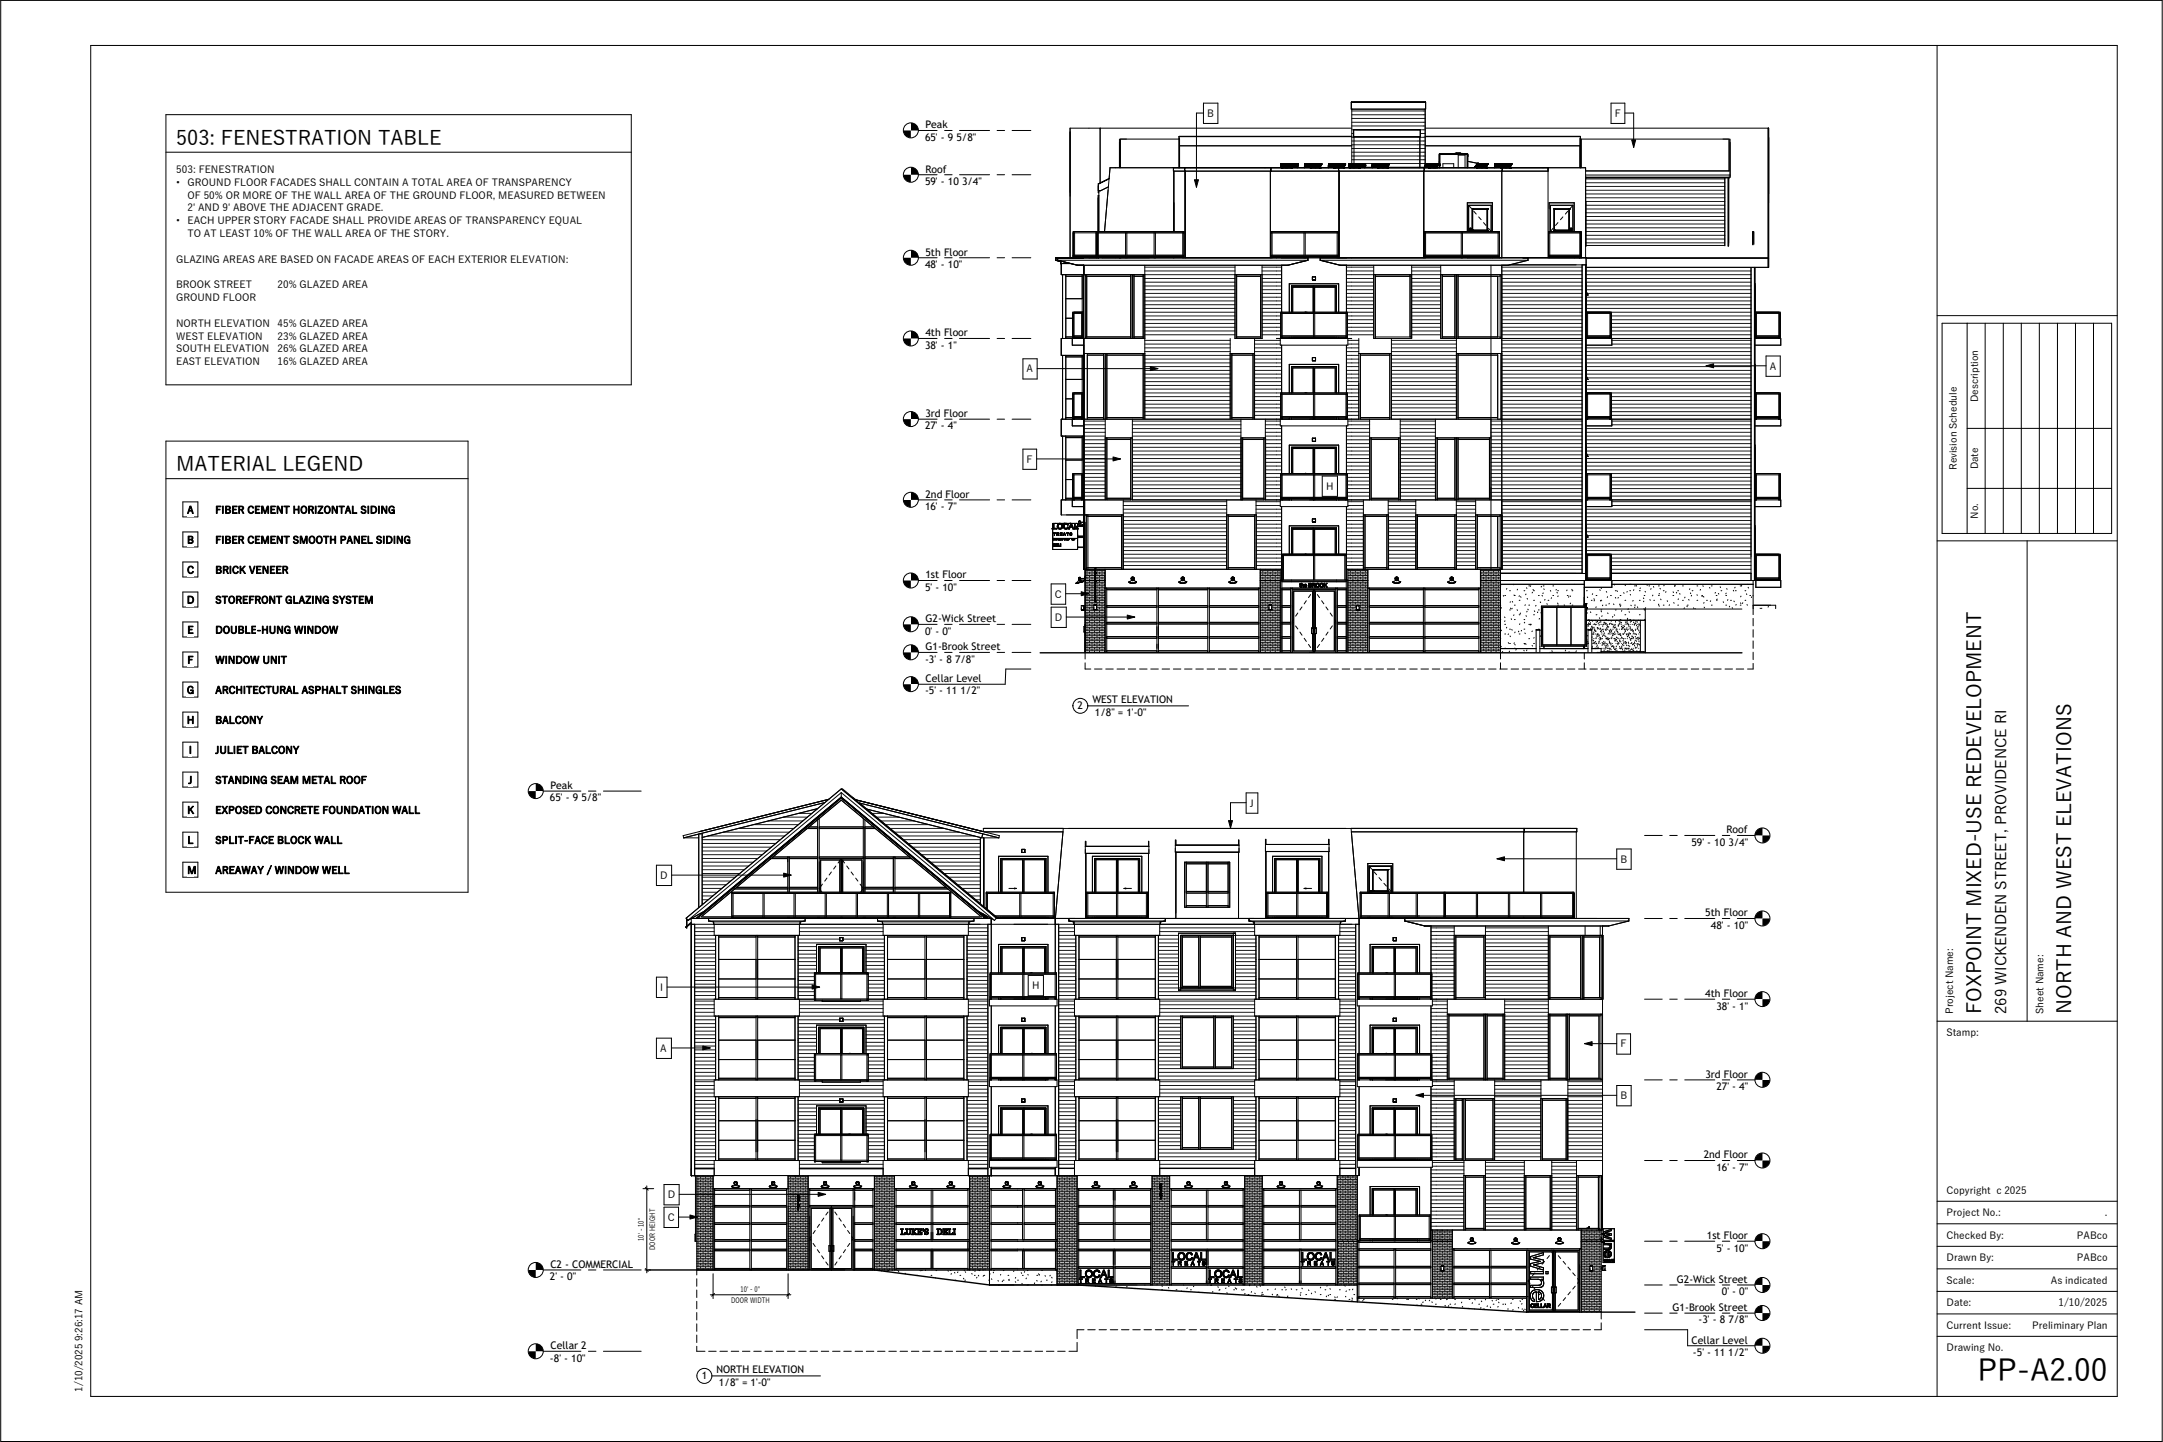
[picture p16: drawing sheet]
<svg xmlns="http://www.w3.org/2000/svg" width="914mm" height="610mm" viewBox="0 0 914 610" stroke-linecap="round" stroke-linejoin="round" font-family="sans-serif">
<defs><g id="words">
<text font-size="12.7" x="836" y="583.9">PP-A2.00</text>
<g font-size="8.5">
<text x="74.5" y="61.1">503: FENESTRATION TABLE</text>
<text x="74.5" y="199.1">MATERIAL LEGEND</text>
<text x="837.7" y="428.7" transform="rotate(-90 837.7 428.7)">FOXPOINT MIXED-USE REDEVELOPMENT</text>
<text x="875.7" y="428.7" transform="rotate(-90 875.7 428.7)">NORTH AND WEST ELEVATIONS</text>
</g>
<text font-size="6.4" x="848.3" y="428.7" transform="rotate(-90 848.3 428.7)">269 WICKENDEN STREET, PROVIDENCE RI</text>
<g font-size="4.4">
<text x="391.1" y="59.5">65' -</text>
<text x="391.2" y="54.2">Peak</text>
<text x="400.7" y="59.5">9 5/8&quot;</text>
<text x="391.2" y="72.9">Roof</text>
<text x="391.1" y="78.2">59' -</text>
<text x="400.7" y="78.2">10 3/4&quot;</text>
<text x="391.1" y="113.3">48' -</text>
<text x="391.2" y="108">5th Floor</text>
<text x="400.7" y="113.3">10&quot;</text>
<text x="391.2" y="142.2">4th Floor</text>
<text x="391.1" y="147.4">38' -</text>
<text x="400.7" y="147.4">1&quot;</text>
<text x="391.2" y="176.3">3rd Floor</text>
<text x="391.1" y="181.6">27' -</text>
<text x="400.7" y="181.6">4&quot;</text>
<text x="391.1" y="215.6">16' -</text>
<text x="391.2" y="210.4">2nd Floor</text>
<text x="400.7" y="215.6">7&quot;</text>
<text x="391.2" y="244.5">1st Floor</text>
<text x="391.1" y="249.8">5' -</text>
<text x="398.4" y="249.8">10&quot;</text>
<text x="391.2" y="263">G2-Wick Street</text>
<text x="391.1" y="268.3">0' -</text>
<text x="398.4" y="268.3">0&quot;</text>
<text x="391.2" y="274.9">G1-Brook Street</text>
<text x="391.1" y="280.2">-3' -</text>
<text x="400.1" y="280.2">8 7/8&quot;</text>
<text x="391.1" y="293.6">-5' -</text>
<text x="391.2" y="288.3">Cellar Level</text>
<text x="400" y="293.6">11 1/2&quot;</text>
<text x="455.5" y="299.9">2</text>
<text x="461.8" y="297.3">WEST ELEVATION</text>
<text x="462.9" y="302.7">1/8&quot; = 1'-0&quot;</text>
<text x="232.7" y="333.5">Peak</text>
<text x="232.5" y="338.8">65' -</text>
<text x="242.1" y="338.8">9 5/8&quot;</text>
<text x="729.9" y="352.3">Roof</text>
<text x="715.1" y="357.5">59' -</text>
<text x="724.7" y="357.5">10 3/4&quot;</text>
<text x="720.9" y="387.4">5th Floor</text>
<text x="723.3" y="392.6">48' -</text>
<text x="733" y="392.6">10&quot;</text>
<text x="720.9" y="421.5">4th Floor</text>
<text x="725.6" y="426.8">38' -</text>
<text x="735.3" y="426.8">1&quot;</text>
<text x="721" y="455.5">3rd Floor</text>
<text x="725.6" y="460.8">27' -</text>
<text x="735.3" y="460.8">4&quot;</text>
<text x="720.3" y="489.7">2nd Floor</text>
<text x="725.6" y="495">16' -</text>
<text x="735.3" y="495">7&quot;</text>
<text x="721.6" y="523.8">1st Floor</text>
<text x="725.6" y="529.1">5' -</text>
<text x="733" y="529.1">10&quot;</text>
<text x="232.7" y="535.9">C2 -</text>
<text x="241.9" y="535.9">COMMERCIAL</text>
<text x="232.5" y="541.2">2' -</text>
<text x="239.8" y="541.2">0&quot;</text>
<text x="708.9" y="542.3">G2-Wick Street</text>
<text x="727.9" y="547.6">0' -</text>
<text x="735.2" y="547.6">0&quot;</text>
<text x="707.1" y="554.1">G1-Brook Street</text>
<text x="718" y="559.4">-3' -</text>
<text x="727" y="559.4">8 7/8&quot;</text>
<text x="715.1" y="568">Cellar Level</text>
<text x="232.5" y="575.6">-8' -</text>
<text x="232.7" y="570.3">Cellar 2</text>
<text x="241.5" y="575.6">10&quot;</text>
<text x="715.7" y="573.3">-5' -</text>
<text x="724.7" y="573.3">11 1/2&quot;</text>
<text x="302.9" y="580.6">NORTH ELEVATION</text>
<text x="296.6" y="583.1">1</text>
<text x="304" y="586">1/8&quot; = 1'-0&quot;</text>
</g>
<g font-size="4.2">
<text x="510.4" y="49.4">B</text>
<text x="682.7" y="49.4">F</text>
<text x="74.5" y="73.1">503:</text>
<text x="84" y="73.1">FENESTRATION</text>
<text x="74.5" y="78.5">•</text>
<text x="79.2" y="78.5">GROUND FLOOR FACADES SHALL CONTAIN A TOTAL AREA OF TRANSPARENCY</text>
<text x="79.2" y="83.9">OF 50% OR MORE OF THE WALL AREA OF THE GROUND FLOOR, MEASURED BETWEEN</text>
<text x="79.2" y="89.4">2' AND 9' ABOVE THE ADJACENT GRADE.</text>
<text x="74.5" y="94.8">•</text>
<text x="79.2" y="94.8">EACH UPPER STORY FACADE SHALL PROVIDE AREAS OF TRANSPARENCY EQUAL</text>
<text x="79.2" y="100.2">TO AT LEAST 10% OF THE WALL AREA OF THE STORY.</text>
<text x="74.5" y="111">GLAZING AREAS ARE BASED ON FACADE AREAS OF EACH EXTERIOR ELEVATION:</text>
<text x="74.5" y="121.9">BROOK STREET</text>
<text x="117.3" y="121.9">20% GLAZED AREA</text>
<text x="74.5" y="127.3">GROUND FLOOR</text>
<text x="74.5" y="138.2">NORTH ELEVATION</text>
<text x="74.5" y="143.6">WEST ELEVATION</text>
<text x="117.3" y="138.2">45% GLAZED AREA</text>
<text x="117.3" y="143.6">23% GLAZED AREA</text>
<text x="74.5" y="149">SOUTH ELEVATION</text>
<text x="117.3" y="149">26% GLAZED AREA</text>
<text x="74.5" y="154.4">EAST ELEVATION</text>
<text x="117.3" y="154.4">16% GLAZED AREA</text>
<text x="434" y="157.4">A</text>
<text x="748.2" y="156.3">A</text>
<text x="836.3" y="170" transform="rotate(-90 836.3 170)">Description</text>
<text x="434" y="195.6">F</text>
<text x="827.2" y="198.7" transform="rotate(-90 827.2 198.7)">Revision Schedule</text>
<text x="836.3" y="198.4" transform="rotate(-90 836.3 198.4)">Date</text>
<text x="560.6" y="207.1">H</text>
<text x="79.1" y="217.1">A</text>
<text x="91" y="217.1">FIBER CEMENT HORIZONTAL SIDING</text>
<text x="836.3" y="219.3" transform="rotate(-90 836.3 219.3)">No.</text>
<text x="79.1" y="229.8">B</text>
<text x="91" y="229.8">FIBER CEMENT SMOOTH PANEL SIDING</text>
<text x="79.1" y="242.5">C</text>
<text x="91" y="242.5">BRICK VENEER</text>
<text x="79" y="255.2">D</text>
<text x="91" y="255.2">STOREFRONT GLAZING SYSTEM</text>
<text x="446" y="252.6">C</text>
<text x="446" y="262.5">D</text>
<text x="79.2" y="267.9">E</text>
<text x="91" y="267.9">DOUBLE</text>
<text x="108.6" y="267.9">-</text>
<text x="110.4" y="267.9">HUNG WINDOW</text>
<text x="79.2" y="280.6">F</text>
<text x="91" y="280.6">WINDOW UNIT</text>
<text x="79" y="293.3">G</text>
<text x="91" y="293.3">ARCHITECTURAL ASPHALT SHINGLES</text>
<text x="79" y="306">H</text>
<text x="91" y="306">BALCONY</text>
<text x="79.8" y="318.6">I</text>
<text x="91" y="318.6">JULIET BALCONY</text>
<text x="79.6" y="331.3">J</text>
<text x="91" y="331.3">STANDING SEAM METAL ROOF</text>
<text x="528.4" y="341">J</text>
<text x="79.2" y="344">K</text>
<text x="91" y="344">EXPOSED CONCRETE FOUNDATION WALL</text>
<text x="79.2" y="356.7">L</text>
<text x="91" y="356.7">SPLIT</text>
<text x="103.1" y="356.7">-</text>
<text x="105" y="356.7">FACE BLOCK WALL</text>
<text x="685.1" y="364.7">B</text>
<text x="79.2" y="369.4">M</text>
<text x="91" y="369.4">AREAWAY / WINDOW WELL</text>
<text x="279.1" y="371.6">D</text>
<text x="279.1" y="418.9">I</text>
<text x="436.3" y="418.1">H</text>
<text x="825.8" y="428.7" transform="rotate(-90 825.8 428.7)">Project Name:</text>
<text x="863.8" y="428.7" transform="rotate(-90 863.8 428.7)">Sheet Name:</text>
<text x="685.1" y="442.8">F</text>
<text x="822.9" y="438.1">Stamp:</text>
<text x="279.1" y="444.6">A</text>
<text x="685.1" y="464.7">B</text>
<text x="282.3" y="506.5">D</text>
<text x="822.9" y="504.7">Copyright c 2025</text>
<text x="822.9" y="514.2">Project No.:</text>
<text x="889.8" y="514.2">.</text>
<text x="282.3" y="516.1">C</text>
<text x="822.9" y="523.7">Checked By:</text>
<text x="878" y="523.7">PABco</text>
<text x="822.9" y="533.2">Drawn By:</text>
<text x="878" y="533.2">PABco</text>
<text x="822.9" y="542.8">Scale:</text>
<text x="867" y="542.8">As indicated</text>
<text x="822.9" y="552.3">Date:</text>
<text x="870.2" y="552.3">1/10/2025</text>
<text x="822.9" y="561.8">Current Issue:</text>
<text x="859.1" y="561.8">Preliminary Plan</text>
<text x="822.9" y="571.3">Drawing No.</text>
<text x="34.9" y="588.3" transform="rotate(-90 34.9 588.3)">1/10/2025 9:26:17 AM</text>
</g>
<g font-size="3.1">
<text x="272.2" y="524.6" transform="rotate(-90 272.2 524.6)">10' - 10&quot;</text>
<text x="277" y="528.4" transform="rotate(-90 277 528.4)">DOOR HEIGHT</text>
<text x="309.1" y="550.9">DOOR WIDTH</text>
<text x="313.1" y="546.1">10' - 0&quot;</text>
</g>
</g></defs>
<path d="M428.9 375.5h.8v.2h-.8zM358.6 479.4l.8 .1zM585.9 479.4l.8 .1zM585.9 513.5l.8 .1z" fill="#000"/>
<g fill="#fff">
<path d="M565.3 524.7h8.5v18.5h-8.5z"/>
<path d="M333.2 497h8.4v39.9h-8.4z"/>
<path d="M294.6 497h6.9v39.9h-6.9z"/>
<path d="M446.9 497h8.4v46.2h-8.4z"/>
<path d="M668.4 524.7h8.5v30h-8.5z"/>
<path d="M605.5 524.7h8.5v24.1h-8.5z"/>
<path d="M604.9 490.6h2.2v29.4h-2.2z"/>
<path d="M668.4 520h8.5v4.7h-8.5z"/>
<path d="M609.3 520h4.7v4.7h-4.7z"/>
<path d="M605.5 520h3.8v4.7h-3.8z"/>
<path d="M408.8 456.5h8.8v37.6h-8.8z"/>
<path d="M293.7 456.5h8.8v37.6h-8.8z"/>
<path d="M489.7 456.5h41.2v37.5h-41.2z"/>
<path d="M565.9 456.5h7.2v37.5h-7.2z"/>
<path d="M604.9 422.4h2.2v34.1h-2.2z"/>
</g>
<path d="M585.9 445.3l.8 .1z" fill="#000"/>
<g fill="#fff">
<path d="M293.7 422.4h8.8v34.1h-8.8z"/>
<path d="M489.7 422.4h41.2v34.1h-41.2z"/>
<path d="M565.9 422.4h7.2v34.1h-7.2z"/>
<path d="M337.4 422.4h36.5v34.1h-36.5z"/>
</g>
<path d="M358.6 445.3l.8 .1z" fill="#000"/>
<g fill="#fff">
<path d="M408.8 422.4h8.8v34.1h-8.8z"/>
<path d="M604.9 391.5h2.2v30.9h-2.2z"/>
</g>
<path d="M585.9 411.1l.8 .2z" fill="#000"/>
<g fill="#fff">
<path d="M408.8 390.7h8.8v31.7h-8.8z"/>
<path d="M293.7 390.7h8.8v31.7h-8.8z"/>
<path d="M489.7 390.7h41.2v31.7h-41.2z"/>
<path d="M565.9 390.7h7.2v31.7h-7.2z"/>
</g>
<path d="M435.5 479.4l.8 .1z" fill="#000"/>
<path d="M447.5 456.5h7.3v37.5h-7.3z" fill="#fff"/>
<path d="M435.5 445.3l.8 .1z" fill="#000"/>
<path d="M447.5 422.4h7.3v34.1h-7.3z" fill="#fff"/>
<path d="M435.5 411.1l.8 .2z" fill="#000"/>
<g fill="#fff">
<path d="M447.5 390.7h7.3v31.7h-7.3z"/>
<path d="M565.3 497h4.8v27.7h-4.8z"/>
<path d="M369.7 497h8.4v39.9h-8.4z"/>
<path d="M487 497h7.5v46.2h-7.5z"/>
<path d="M526.2 497h7.4v46.2h-7.4z"/>
</g>
<path d="M475.1 375.5h.9v.2h-.9zM551.3 375.5h.8v.2h-.8z" fill="#000"/>
<g fill="#fff">
<path d="M418.3 536.9h28.6v6.3h-28.6z"/>
<path d="M337.4 390.7h36.5v31.7h-36.5z"/>
</g>
<path d="M358.6 411.1l.8 .2z" fill="#000"/>
<g fill="#fff">
<path d="M607.1 490.6h11.8v29.4h-11.8z"/>
<path d="M628 490.6h16.4v29.4h-16.4z"/>
<path d="M656 490.6h10.5v29.4h-10.5z"/>
<path d="M607.1 456.5h7.7v34.1h-7.7z"/>
<path d="M662.8 456.5h14.7v34.1h-14.7z"/>
<path d="M631.9 456.5h19.5v34.1h-19.5z"/>
<path d="M607.1 422.4h4.7v34.1h-4.7z"/>
<path d="M636.1 422.4h18.5v34.1h-18.5z"/>
<path d="M607.1 391.5h7.7v30.9h-7.7z"/>
<path d="M628 391.5h26.6v30.9h-26.6z"/>
</g>
<g fill="none" stroke="#191919" stroke-width=".42">
<path d="M296.8 355h33.1M296.8 356.6h31.2M296.8 358.1h29.3M296.8 359.7h27.3M299.4 353.4h32.4M305.8 351.8h27.9M312.1 350.2h23.5M318.5 348.6h19M324.8 347h14.6M331.2 345.4h10.1M337.5 343.9h5.7M343.8 342.3h1.3"/>
<path d="M363.4 343.9h.2M365.3 345.4h.2M366.8 342.3h.7M367.2 347h.2M368.6 343.9h5.2M369.1 348.6h.2M370.5 345.4h9.7M371.1 350.2h.1M372.4 347h14.1M373 351.8h.1M374.4 348.6h18.5M374.9 353.4h.1"/>
<path d="M376.3 350.2h22.9M376.8 355h.1M378.2 351.8h27.3M378.7 356.6h.1M380.1 353.4h31.8M380.6 358.1h.1M382 355h32.4M382.5 359.7h.2M383.9 356.6h30.5M385.8 358.1h28.6M387.7 359.7h26.7M296.8 361.3h25.4"/>
<path d="M296.8 362.9h23.6M296.8 364.5h21.7M296.8 366.1h19.8M296.8 367.7h17.9M296.8 369.3h16M296.8 370.8h14.1M296.8 372.4h12.1M296.8 374h10.2M296.8 375.6h8.3M296.8 377.2h6.4M296.8 378.8h4.5M384.4 361.3h.2"/>
<path d="M386.3 362.9h.2M388.2 364.5h.2M389.6 361.3h24.8M390.1 366.1h.2M391.5 362.9h22.9M392 367.7h.2M393.4 364.5h21M393.9 369.3h.2M395.3 366.1h19.1M395.8 370.8h.2M397.2 367.7h17.2M397.7 372.4h.2"/>
<path d="M399.1 369.3h15.3M399.6 374h.2M401 370.8h13.4M401.5 375.6h.2M402.9 372.4h11.5M403.4 377.2h.2M404.8 374h9.6M405.3 378.8h.2M406.7 375.6h7.7M408.6 377.2h5.8M410.5 378.8h3.9M293.7 392.3h8.2"/>
<path d="M293.7 393.8h8.2M293.7 395.4h8.8M293.7 397h8.8M293.7 398.6h8.8M296.8 380.4h2.6M296.8 381.9h.7M337.4 395.4h36.5M337.4 397h17.6M337.4 398.6h36.5M337.9 392.3h35.4M337.9 393.8h35.4M356.3 397h17.6"/>
<path d="M407.2 380.4h.2M408.8 395.4h8.8M408.8 397h8.8M408.8 398.6h8.8M409.2 381.9h.1M409.4 392.3h8.2M409.4 393.8h8.2M411.1 383.5h.1M412.5 380.4h1.9M413 385.1h.1M414.4 381.9h.1M414.9 386.7h.1"/>
<path d="M415.3 386.7h.4M447.5 392.3h6.7M447.5 393.8h6.7M447.5 395.4h7.3M447.5 397h7.3M447.5 398.6h7.3M489.7 395.4h8.5M489.7 397h8.5M489.7 398.6h8.5M490.3 392.3h40.1M490.3 393.8h40.1M522.3 395.4h8.6"/>
<path d="M522.3 397h8.6M522.3 398.6h8.6M565.9 395.4h7.2M565.9 397h7.2M565.9 398.6h7.2M566.4 392.3h6.7M566.4 393.8h6.7M604.9 392.3h9.9M604.9 393.8h9.9M604.9 395.4h9.9M604.9 397h9.9M604.9 398.6h9.9"/>
<path d="M628 392.3h26.6M628 393.8h26.6M628 395.4h26.6M628 397h26.6M628 398.6h26.6M293.7 400.2h8.8M293.7 401.8h8.8M293.7 403.4h8.8M293.7 405h8.8M293.7 406.5h8.8M293.7 408.1h8.8M293.7 409.7h8.8"/>
<path d="M293.7 411.3h8.8M293.7 412.9h8.8M293.7 414.5h8.8M293.7 416.1h8.8M293.7 417.7h8.8M293.7 419.2h8.8M337.4 400.2h7.8M337.4 401.8h7.8M337.4 403.4h7.8M337.4 405h7.8M337.4 406.5h7.8M337.4 408.1h7.8"/>
<path d="M337.4 409.7h7.8M337.4 411.3h7.8M337.4 412.9h6.9M337.4 414.5h6.9M337.4 416.1h6.9M337.4 417.7h6.9M337.4 419.2h6.9M366.1 400.2h7.8M366.1 401.8h7.8M366.1 403.4h7.8M366.1 405h7.8M366.1 406.5h7.8"/>
<path d="M366.1 408.1h7.8M366.1 409.7h7.8M366.1 411.3h7.8M367 412.9h6.9M367 414.5h6.9M367 416.1h6.9M367 417.7h6.9M367 419.2h6.9M408.8 400.2h8.8M408.8 401.8h8.8M408.8 403.4h8.8M408.8 405h8.8"/>
<path d="M408.8 406.5h8.8M408.8 408.1h8.8M408.8 409.7h8.8M408.8 411.3h8.8M408.8 412.9h8.8M408.8 414.5h8.8M408.8 416.1h8.8M408.8 417.7h8.8M408.8 419.2h8.8M447.5 400.2h7.3M447.5 401.8h7.3M447.5 403.4h7.3"/>
<path d="M447.5 405h7.3M447.5 406.5h7.3M447.5 408.1h7.3M447.5 409.7h7.3M447.5 411.3h7.3M447.5 412.9h7.3M447.5 414.5h7.3M447.5 416.1h7.3M447.5 417.7h7.3M447.5 419.2h7.3M489.7 400.2h8.5M489.7 401.8h8.5"/>
<path d="M489.7 403.4h8.5M489.7 405h8.5M489.7 406.5h8.5M489.7 408.1h8.5M489.7 409.7h8.5M489.7 411.3h8.5M489.7 412.9h8.5M489.7 414.5h8.5M489.7 416.1h8.5M489.7 417.7h8.5M489.7 419.2h41.2M522.3 400.2h8.6"/>
<path d="M522.3 401.8h8.6M522.3 403.4h8.6M522.3 405h8.6M522.3 406.5h8.6M522.3 408.1h8.6M522.3 409.7h8.6M522.3 411.3h8.6M522.3 412.9h8.6M522.3 414.5h8.6M522.3 416.1h8.6M522.3 417.7h8.6M565.9 400.2h7.2"/>
<path d="M565.9 401.8h7.2M565.9 403.4h7.2M565.9 405h7.2M565.9 406.5h7.2M565.9 408.1h7.2M565.9 409.7h7.2M565.9 411.3h7.2M565.9 412.9h7.2M565.9 414.5h7.2M565.9 416.1h7.2M565.9 417.7h7.2M565.9 419.2h7.2"/>
<path d="M604.9 400.2h9.9M604.9 401.8h9.9M604.9 403.4h9.9M604.9 405h9.9M604.9 406.5h9.9M604.9 408.1h9.9M604.9 409.7h9.9M604.9 411.3h9.9M605.2 412.9h9.6M605.2 414.5h9.6M605.2 416.1h9.6M605.2 417.7h9.6"/>
<path d="M605.2 419.2h9.6M628 400.2h26.6M628 401.8h26.6M628 403.4h26.6M628 405h26.6M628 406.5h26.6M628 408.1h26.6M628 409.7h26.6M628 411.3h26.6M628 412.9h26.6M628 414.5h26.6M628 416.1h26.6"/>
<path d="M628 417.7h26.6M628 419.2h26.6M293.7 423.2h8.2M293.7 424.8h8.2M293.7 426.4h8.2M293.7 427.9h8.2M293.7 429.6h8.8M293.7 431.1h8.8M293.7 432.7h8.8M293.7 434.3h8.8M293.7 435.9h8.8M293.7 437.5h8.8"/>
<path d="M293.7 439h8.8M293.7 420.8h8.8M293.7 422.4h8.8M337.4 429.6h36.5M337.4 431.1h17.6M337.4 432.7h36.5M337.4 434.3h7.8M337.4 435.9h7.8M337.4 437.5h7.8M337.4 439h7.8M337.4 420.8h6.9M337.9 423.2h9.7"/>
<path d="M337.9 424.8h35.4M337.9 426.4h35.4M337.9 427.9h35.4M356.3 431.1h17.6M363.7 423.2h9.6M366.1 434.3h7.8M366.1 435.9h7.8M366.1 437.5h7.8M366.1 439h7.8M367 420.8h6.9M408.8 429.6h8.8M408.8 431.1h8.8"/>
<path d="M408.8 432.7h8.8M408.8 434.3h8.8M408.8 435.9h8.8M408.8 437.5h8.8M408.8 439h8.8M408.8 420.8h8.8M408.8 422.4h8.8M409.4 423.2h8.2M409.4 424.8h8.2M409.4 426.4h8.2M409.4 427.9h8.2M447.5 423.2h6.7"/>
<path d="M447.5 424.8h6.7M447.5 426.4h6.7M447.5 427.9h6.7M447.5 429.6h7.3M447.5 431.1h7.3M447.5 432.7h7.3M447.5 434.3h7.3M447.5 435.9h7.3M447.5 437.5h7.3M447.5 439h7.3M447.5 420.8h7.3M447.5 422.4h7.3"/>
<path d="M489.7 429.6h9.5M489.7 431.1h9.5M489.7 432.7h9.5M489.7 434.3h9.5M489.7 435.9h9.5M489.7 437.5h9.5M489.7 439h9.5M489.7 420.8h41.2M489.7 422.4h41.2M490.3 423.2h40.1M490.3 424.8h40.1M490.3 426.4h40.1"/>
<path d="M490.3 427.9h40.1M521.4 429.6h9.5M521.4 431.1h9.5M521.4 432.7h9.5M521.4 434.3h9.5M521.4 435.9h9.5M521.4 437.5h9.5M521.4 439h9.5M565.9 429.6h7.2M565.9 431.1h7.2M565.9 432.7h7.2M565.9 434.3h7.2"/>
<path d="M565.9 435.9h7.2M565.9 437.5h7.2M565.9 439h7.2M565.9 420.8h7.2M565.9 422.4h7.2M566.4 423.2h6.7M566.4 424.8h6.7M566.4 426.4h6.7M566.4 427.9h6.7M604.9 426.4h6.9M604.9 427.9h6.9M604.9 429.6h6.9"/>
<path d="M604.9 431.1h6.9M604.9 432.7h6.9M604.9 434.3h6.9M604.9 435.9h6.9M604.9 437.5h6.9M604.9 439h6.9M605.2 420.8h9.6M605.5 423.2h6.3M605.5 424.8h6.3M628 420.8h26.6M636.1 423.2h18.5M636.1 424.8h18.5"/>
<path d="M636.1 426.4h18.5M636.1 427.9h18.5M636.1 429.6h18.5M636.1 431.1h18.5M636.1 432.7h18.5M636.1 434.3h18.5M636.1 435.9h18.5M636.1 437.5h18.5M636.1 439h18.5M293.7 457.3h8.2M293.7 458.9h8.2M293.7 440.6h8.8"/>
<path d="M293.7 442.2h8.8M293.7 443.8h8.8M293.7 445.4h8.8M293.7 447h8.8M293.7 448.6h8.8M293.7 450.2h8.8M293.7 451.7h8.8M293.7 453.3h8.8M293.7 454.9h8.8M293.7 456.5h8.8M337.4 440.6h7.8M337.4 442.2h7.8"/>
<path d="M337.4 443.8h7.8M337.4 445.4h7.8M337.4 447h6.9M337.4 448.6h6.9M337.4 450.2h6.9M337.4 451.7h6.9M337.4 453.3h6.9M337.4 454.9h6.9M337.9 457.3h9.7M337.9 458.9h35.4M363.7 457.3h9.6M366.1 440.6h7.8"/>
<path d="M366.1 442.2h7.8M366.1 443.8h7.8M366.1 445.4h7.8M367 447h6.9M367 448.6h6.9M367 450.2h6.9M367 451.7h6.9M367 453.3h6.9M367 454.9h6.9M408.8 440.6h8.8M408.8 442.2h8.8M408.8 443.8h8.8"/>
<path d="M408.8 445.4h8.8M408.8 447h8.8M408.8 448.6h8.8M408.8 450.2h8.8M408.8 451.7h8.8M408.8 453.3h8.8M408.8 454.9h8.8M408.8 456.5h8.8M409.4 457.3h8.2M409.4 458.9h8.2M447.5 457.3h6.7M447.5 458.9h6.7"/>
<path d="M447.5 440.6h7.3M447.5 442.2h7.3M447.5 443.8h7.3M447.5 445.4h7.3M447.5 447h7.3M447.5 448.6h7.3M447.5 450.2h7.3M447.5 451.7h7.3M447.5 453.3h7.3M447.5 454.9h7.3M447.5 456.5h7.3M489.7 440.6h9.5"/>
<path d="M489.7 442.2h9.5M489.7 443.8h9.5M489.7 445.4h9.5M489.7 447h9.5M489.7 448.6h9.5M489.7 450.2h9.5M489.7 451.7h9.5M489.7 453.3h41.2M489.7 454.9h41.2M489.7 456.5h41.2M490.3 457.3h40.1M490.3 458.9h40.1"/>
<path d="M521.4 440.6h9.5M521.4 442.2h9.5M521.4 443.8h9.5M521.4 445.4h9.5M521.4 447h9.5M521.4 448.6h9.5M521.4 450.2h9.5M521.4 451.7h9.5M565.9 440.6h7.2M565.9 442.2h7.2M565.9 443.8h7.2M565.9 445.4h7.2"/>
<path d="M565.9 447h7.2M565.9 448.6h7.2M565.9 450.2h7.2M565.9 451.7h7.2M565.9 453.3h7.2M565.9 454.9h7.2M566.4 457.3h6.7M566.4 458.9h6.7M604.9 440.6h6.9M604.9 442.2h6.9M604.9 443.8h6.9M604.9 445.4h6.9"/>
<path d="M605.2 447h6.6M605.2 448.6h6.6M605.2 450.2h6.6M605.2 451.7h6.6M605.2 453.3h6.6M605.2 454.9h6.6M605.5 457.3h9.3M605.5 458.9h9.3M631.9 457.3h19.5M631.9 458.9h19.5M636.1 440.6h18.5M636.1 442.2h18.5"/>
<path d="M636.1 443.8h18.5M636.1 445.4h18.5M636.1 447h18.5M636.1 448.6h18.5M636.1 450.2h18.5M636.1 451.7h18.5M636.1 453.3h18.5M636.1 454.9h18.5M662.8 457.3h14.7M662.8 458.9h14.7M293.7 460.5h8.2M293.7 462.1h8.2"/>
<path d="M293.7 463.6h8.8M293.7 465.2h8.8M293.7 466.8h8.8M293.7 468.4h8.8M293.7 470h8.8M293.7 471.6h8.8M293.7 473.2h8.8M293.7 474.8h8.8M293.7 476.3h8.8M293.7 477.9h8.8M293.7 479.5h8.8M337.4 463.6h36.5"/>
<path d="M337.4 465.2h17.6M337.4 466.8h36.5M337.4 468.4h7.8M337.4 470h7.8M337.4 471.6h7.8M337.4 473.2h7.8M337.4 474.8h7.8M337.4 476.3h7.8M337.4 477.9h7.8M337.4 479.5h7.8M337.9 460.5h35.4M337.9 462.1h35.4"/>
<path d="M356.3 465.2h17.6M366.1 468.4h7.8M366.1 470h7.8M366.1 471.6h7.8M366.1 473.2h7.8M366.1 474.8h7.8M366.1 476.3h7.8M366.1 477.9h7.8M366.1 479.5h7.8M408.8 463.6h8.8M408.8 465.2h8.8M408.8 466.8h8.8"/>
<path d="M408.8 468.4h8.8M408.8 470h8.8M408.8 471.6h8.8M408.8 473.2h8.8M408.8 474.8h8.8M408.8 476.3h8.8M408.8 477.9h8.8M408.8 479.5h8.8M409.4 460.5h8.2M409.4 462.1h8.2M447.5 460.5h6.7M447.5 462.1h6.7"/>
<path d="M447.5 463.6h7.3M447.5 465.2h7.3M447.5 466.8h7.3M447.5 468.4h7.3M447.5 470h7.3M447.5 471.6h7.3M447.5 473.2h7.3M447.5 474.8h7.3M447.5 476.3h7.3M447.5 477.9h7.3M447.5 479.5h7.3M489.7 463.6h9.5"/>
<path d="M489.7 465.2h9.5M489.7 466.8h9.5M489.7 468.4h9.5M489.7 470h9.5M489.7 471.6h9.5M489.7 473.2h9.5M489.7 474.8h9.5M489.7 476.3h9.5M489.7 477.9h9.5M489.7 479.5h9.5M490.3 460.5h40.1M490.3 462.1h40.1"/>
<path d="M521.4 463.6h9.5M521.4 465.2h9.5M521.4 466.8h9.5M521.4 468.4h9.5M521.4 470h9.5M521.4 471.6h9.5M521.4 473.2h9.5M521.4 474.8h9.5M521.4 476.3h9.5M521.4 477.9h9.5M521.4 479.5h9.5M565.9 463.6h7.2"/>
<path d="M565.9 465.2h7.2M565.9 466.8h7.2M565.9 468.4h7.2M565.9 470h7.2M565.9 471.6h7.2M565.9 473.2h7.2M565.9 474.8h7.2M565.9 476.3h7.2M565.9 477.9h7.2M565.9 479.5h7.2M566.4 460.5h6.7M566.4 462.1h6.7"/>
<path d="M604.9 460.5h9.9M604.9 462.1h9.9M604.9 463.6h9.9M604.9 465.2h9.9M604.9 466.8h9.9M604.9 468.4h9.9M604.9 470h9.9M604.9 471.6h9.9M604.9 473.2h9.9M604.9 474.8h9.9M604.9 476.3h9.9M604.9 477.9h9.9"/>
<path d="M604.9 479.5h9.9M631.9 460.5h19.5M631.9 462.1h19.5M631.9 463.6h19.5M631.9 465.2h19.5M631.9 466.8h19.5M631.9 468.4h19.5M631.9 470h19.5M631.9 471.6h19.5M631.9 473.2h19.5M631.9 474.8h19.5M631.9 476.3h19.5"/>
<path d="M631.9 477.9h19.5M631.9 479.5h19.5M662.8 460.5h14.7M662.8 462.1h14.7M662.8 463.6h14.7M662.8 465.2h14.7M662.8 466.8h14.7M662.8 468.4h14.7M662.8 470h14.7M662.8 471.6h14.7M662.8 473.2h14.7M662.8 474.8h14.7"/>
<path d="M662.8 476.3h14.7M662.8 477.9h14.7M662.8 479.5h14.7M293.7 481.1h8.8M293.7 482.7h8.8M293.7 484.3h8.8M293.7 485.9h8.8M293.7 487.4h8.8M293.7 489h8.8M293.7 490.6h8.8M293.7 492.2h8.2M293.7 493.8h8.2"/>
<path d="M294.6 497.4h6.9M294.6 498.1h6.9M294.6 498.8h6.9M294.6 499.5h6.9M295.1 497v.4M295.1 498.1v.7M295.1 499.5v.7M296.2 497.4v.7M296.2 498.8v.7M297.2 497v.4M297.2 498.1v.7M297.2 499.5v.7"/>
<path d="M298.3 497.4v.7M298.3 498.8v.7M299.3 497v.4M299.3 498.1v.7M299.3 499.5v.7M300.4 497.4v.7M300.4 498.8v.7M301.9 497h2.2M333.2 497.4h8.4M333.2 498.1h8.4M333.2 498.8h8.4M333.2 499.5h8.4"/>
<path d="M334.2 497.4v.7M334.2 498.8v.7M335.3 497v.4M335.3 498.1v.7M335.3 499.5v.7M336.3 497.4v.7M336.3 498.8v.7M337.4 481.1h6.9M337.4 482.7h6.9M337.4 484.3h6.9M337.4 485.9h6.9M337.4 487.4h6.9"/>
<path d="M337.4 489h6.9M337.4 490.6h6.9M337.4 497v.4M337.4 498.1v.7M337.4 499.5v.7M337.9 492.2h35.4M337.9 493.8h35.4M338.5 497.4v.7M338.5 498.8v.7M339.5 497v.4M339.5 498.1v.7M339.5 499.5v.7"/>
<path d="M340.6 497.4v.7M340.6 498.8v.7M367 481.1h6.9M367 482.7h6.9M367 484.3h6.9M367 485.9h6.9M367 487.4h6.9M367 489h6.9M367 490.6h6.9M369.7 497.4h8.4M369.7 498.1h8.4M369.7 498.8h8.4"/>
<path d="M369.7 499.5h8.4M370.7 497.4v.7M370.7 498.8v.7M371.8 497v.4M371.8 498.1v.7M371.8 499.5v.7M372.8 497.4v.7M372.8 498.8v.7M373.3 497h2.2M373.9 497v.4M373.9 498.1v.7M373.9 499.5v.7"/>
<path d="M374.9 497.4v.7M374.9 498.8v.7M376 497v.4M376 498.1v.7M376 499.5v.7M377.1 497.4v.7M377.1 498.8v.7M407.2 497h2.2M408.8 481.1h8.8M408.8 482.7h8.8M408.8 484.3h8.8M408.8 485.9h8.8"/>
<path d="M408.8 487.4h8.8M408.8 489h8.8M408.8 490.6h8.8M409.4 492.2h8.2M409.4 493.8h8.2M409.9 497.4h8.4M409.9 498.1h8.4M409.9 498.8h8.4M409.9 499.5h8.4M410.1 497v.4M410.1 498.1v.7M410.1 499.5v.7"/>
<path d="M411.1 497.4v.7M411.1 498.8v.7M412.2 497v.4M412.2 498.1v.7M412.2 499.5v.7M413.3 497.4v.7M413.3 498.8v.7M414.3 497v.4M414.3 498.1v.7M414.3 499.5v.7M415.4 497.4v.7M415.4 498.8v.7"/>
<path d="M416.4 497v.4M416.4 498.1v.7M416.4 499.5v.7M417.5 497.4v.7M417.5 498.8v.7M446.9 497.4h8.4M446.9 498.1h8.4M446.9 498.8h8.4M446.9 499.5h8.4M447.5 481.1h7.3M447.5 482.7h7.3M447.5 484.3h7.3"/>
<path d="M447.5 485.9h7.3M447.5 487.4h7.3M447.5 489h7.3M447.5 490.6h7.3M447.5 492.2h6.7M447.5 493.8h6.7M447.9 497v.4M447.9 498.1v.7M447.9 499.5v.7M449 497.4v.7M449 498.8v.7M450 497v.4"/>
<path d="M450 498.1v.7M450 499.5v.7M451.1 497.4v.7M451.1 498.8v.7M452.2 497v.4M452.2 498.1v.7M452.2 499.5v.7M453.2 497.4v.7M453.2 498.8v.7M454.3 498.1v.7M454.3 499.5v.7M456.4 497h-2.2l.1 .4"/>
<path d="M487 497.4h7.5M487 498.1h7.5M487 498.8h7.5M487 499.5h7.5M488.1 498.1v.7M488.1 499.5v.7M489.2 497.4v.7M489.2 498.8v.7M489.7 481.1h9.5M489.7 482.7h9.5M489.7 484.3h9.5M489.7 485.9h9.5"/>
<path d="M489.7 487.4h41.2M489.7 489h41.2M489.7 490.6h41.2M490.2 497v.4M490.2 498.1v.7M490.2 499.5v.7M490.3 492.2h40.1M490.3 493.8h40.1M490.3 497h-2.2v.4M491.3 497.4v.7M491.3 498.8v.7M492.3 497v.4"/>
<path d="M492.3 498.1v.7M492.3 499.5v.7M493.4 497.4v.7M493.4 498.8v.7M521.4 481.1h9.5M521.4 482.7h9.5M521.4 484.3h9.5M521.4 485.9h9.5M526.2 497.4h7.4M526.2 498.1h7.4M526.2 498.8h7.4M526.2 499.5h7.4"/>
<path d="M527.3 497v.4M527.3 498.1v.7M527.3 499.5v.7M528.3 497.4v.7M528.3 498.8v.7M529.4 497v.4M529.4 498.1v.7M529.4 499.5v.7M530.4 497h2.2M530.4 497.4v.7M530.4 498.8v.7M531.5 497v.4"/>
<path d="M531.5 498.1v.7M531.5 499.5v.7M532.6 497.4v.7M532.6 498.8v.7M564.2 497h2.2M565.3 497.2h8.5M565.3 497.9h8.5M565.3 498.6h8.5M565.3 499.3h8.5M565.6 497.2v.7M565.6 498.6v.7M565.9 481.1h7.2"/>
<path d="M565.9 482.7h7.2M565.9 484.3h7.2M565.9 485.9h7.2M565.9 487.4h7.2M565.9 489h7.2M565.9 490.6h7.2M566.4 492.2h6.7M566.4 493.8h6.7M566.6 497v.2M566.6 497.9v.7M566.6 499.3v.7M567.7 497.2v.7"/>
<path d="M567.7 498.6v.7M568.7 497v.2M568.7 497.9v.7M568.7 499.3v.7M569.8 497.2v.7M569.8 498.6v.7M570.9 497v.2M570.9 497.9v.7M570.9 499.3v.7M571.9 497.2v.7M571.9 498.6v.7M573 497v.2"/>
<path d="M573 497.9v.7M573 499.3v.7M604.9 499.4h14M604.9 494.6h14M604.9 496.2h14M604.9 497.8h14M605.2 481.1h9.6M605.2 482.7h9.6M605.2 484.3h9.6M605.2 485.9h9.6M605.2 487.4h9.6M605.2 489h9.6"/>
<path d="M605.5 491.4h13.4M605.5 493h13.4M628 499.4h16.4M628 491.4h16.4M628 493h16.4M628 494.6h16.4M628 496.2h16.4M628 497.8h16.4M631.9 481.1h19.5M631.9 482.7h19.5M631.9 484.3h19.5M631.9 485.9h19.5"/>
<path d="M631.9 487.4h19.5M631.9 489h19.5M656 499.4h10.5M656 491.4h10.5M656 493h10.5M656 494.6h10.5M656 496.2h10.5M656 497.8h10.5M662.8 481.1h14.7M662.8 482.7h14.7M662.8 484.3h14.7M662.8 485.9h14.7"/>
<path d="M662.8 487.4h14.7M662.8 489h14.7M294.6 500.2h6.9M294.6 500.9h6.9M294.6 501.7h6.9M294.6 502.3h6.9M294.6 503h6.9M294.6 503.8h6.9M294.6 504.4h6.9M294.6 505.2h6.9M294.6 505.9h6.9M294.6 506.6h6.9"/>
<path d="M294.6 507.3h6.9M294.6 508h6.9M294.6 508.7h6.9M294.6 509.4h6.9M294.6 510.1h6.9M294.6 510.8h6.9M294.6 511.5h6.9M294.6 512.2h6.9M294.6 512.9h6.9M294.6 513.6h6.9M294.6 514.3h6.9M294.6 515h6.9"/>
<path d="M294.6 515.7h6.9M294.6 516.4h6.9M294.6 517.1h6.9M294.6 517.9h6.9M294.6 518.5h6.9M294.6 519.3h6.9M294.6 520h6.9M295.1 500.9v.8M295.1 502.3v.7M295.1 503.8v.6M295.1 505.2v.7M295.1 506.6v.7"/>
<path d="M295.1 508v.7M295.1 509.4v.7M295.1 510.8v.7M295.1 512.2v.7M295.1 513.6v.7M295.1 515v.7M295.1 516.4v.7M295.1 517.9v.6M295.1 519.3v.7M296.2 500.2v.7M296.2 501.7v.6M296.2 503v.8"/>
<path d="M296.2 504.4v.8M296.2 505.9v.7M296.2 507.3v.7M296.2 508.7v.7M296.2 510.1v.7M296.2 511.5v.7M296.2 512.9v.7M296.2 514.3v.7M296.2 515.7v.7M296.2 517.1v.8M296.2 518.5v.8M296.2 520v.7"/>
<path d="M297.2 500.9v.8M297.2 502.3v.7M297.2 503.8v.6M297.2 505.2v.7M297.2 506.6v.7M297.2 508v.7M297.2 509.4v.7M297.2 510.8v.7M297.2 512.2v.7M297.2 513.6v.7M297.2 515v.7M297.2 516.4v.7"/>
<path d="M297.2 517.9v.6M297.2 519.3v.7M298.3 500.2v.7M298.3 501.7v.6M298.3 503v.8M298.3 504.4v.8M298.3 505.9v.7M298.3 507.3v.7M298.3 508.7v.7M298.3 510.1v.7M298.3 511.5v.7M298.3 512.9v.7"/>
<path d="M298.3 514.3v.7M298.3 515.7v.7M298.3 517.1v.8M298.3 518.5v.8M298.3 520v.7M299.3 500.9v.8M299.3 502.3v.7M299.3 503.8v.6M299.3 505.2v.7M299.3 506.6v.7M299.3 508v.7M299.3 509.4v.7"/>
<path d="M299.3 510.8v.7M299.3 512.2v.7M299.3 513.6v.7M299.3 515v.7M299.3 516.4v.7M299.3 517.9v.6M299.3 519.3v.7M300.4 500.2v.7M300.4 501.7v.6M300.4 503v.8M300.4 504.4v.8M300.4 505.9v.7"/>
<path d="M300.4 507.3v.7M300.4 508.7v.7M300.4 510.1v.7M300.4 511.5v.7M300.4 512.9v.7M300.4 514.3v.7M300.4 515.7v.7M300.4 517.1v.8M300.4 518.5v.8M300.4 520v.7M333.2 500.2h8.4M333.2 500.9h8.4"/>
<path d="M333.2 501.7h8.4M333.2 502.3h8.4M333.2 503h8.4M333.2 503.8h8.4M333.2 504.4h8.4M333.2 505.2h8.4M333.2 505.9h3.9M333.2 506.6h3.9M333.2 507.3h3.9M333.2 508h4.1M333.2 508.7h4.1M333.2 509.4h3.9"/>
<path d="M333.2 510.1h3.9M333.2 510.8h4.1M333.2 511.5h4.1M333.2 512.2h8.4M333.2 512.9h8.4M333.2 513.6h8.4M333.2 514.3h8.4M333.2 515h8.4M333.2 515.7h8.4M333.2 516.4h8.4M333.2 517.1h8.4M333.2 517.9h8.4"/>
<path d="M333.2 518.5h8.4M333.2 519.3h8.4M333.2 520h8.4M334.2 500.2v.7M334.2 501.7v.6M334.2 503v.8M334.2 504.4v.8M334.2 505.9v.7M334.2 507.3v.7M334.2 508.7v.7M334.2 510.1v.7M334.2 511.5v.7"/>
<path d="M334.2 512.9v.7M334.2 514.3v.7M334.2 515.7v.7M334.2 517.1v.8M334.2 518.5v.8M334.2 520v.7M335.3 500.9v.8M335.3 502.3v.7M335.3 503.8v.6M335.3 505.2v.7M335.3 506.6v.7M335.3 508v.7"/>
<path d="M335.3 509.4v.7M335.3 510.8v.7M335.3 512.2v.7M335.3 513.6v.7M335.3 515v.7M335.3 516.4v.7M335.3 517.9v.6M335.3 519.3v.7M336.3 500.2v.7M336.3 501.7v.6M336.3 503v.8M336.3 504.4v.8"/>
<path d="M336.3 505.9v.7M336.3 507.3v.7M336.3 508.7v.7M336.3 510.1v.7M336.3 511.5v.7M336.3 512.9v.7M336.3 514.3v.7M336.3 515.7v.7M336.3 517.1v.8M336.3 518.5v.8M336.3 520v.7M337.4 500.9v.8"/>
<path d="M337.4 502.3v.7M337.4 503.8v.6M337.4 505.2h.1M337.4 512.2v.7M337.4 513.6v.7M337.4 515v.7M337.4 516.4v.7M337.4 517.9v.6M337.4 519.3v.7M337.5 508h4.1M337.5 508.7h4.1M337.5 510.8h4.1"/>
<path d="M337.5 511.5h4.1M337.7 505.9h3.9M337.7 506.6h3.9M337.7 507.3h3.9M337.7 509.4h3.9M337.7 510.1h3.9M338.5 500.2v.7M338.5 501.7v.6M338.5 503v.8M338.5 504.4v.8M338.5 505.9v.7M338.5 507.3v.7"/>
<path d="M338.5 508.7v.7M338.5 510.1v.7M338.5 511.5v.7M338.5 512.9v.7M338.5 514.3v.7M338.5 515.7v.7M338.5 517.1v.8M338.5 518.5v.8M338.5 520v.7M339.5 500.9v.8M339.5 502.3v.7M339.5 503.8v.6"/>
<path d="M339.5 505.2v.7M339.5 506.6v.7M339.5 508v.7M339.5 509.4v.7M339.5 510.8v.7M339.5 512.2v.7M339.5 513.6v.7M339.5 515v.7M339.5 516.4v.7M339.5 517.9v.6M339.5 519.3v.7M340.6 500.2v.7"/>
<path d="M340.6 501.7v.6M340.6 503v.8M340.6 504.4v.8M340.6 505.9v.7M340.6 507.3v.7M340.6 508.7v.7M340.6 510.1v.7M340.6 511.5v.7M340.6 512.9v.7M340.6 514.3v.7M340.6 515.7v.7M340.6 517.1v.8"/>
<path d="M340.6 518.5v.8M340.6 520v.7M369.7 500.2h8.4M369.7 500.9h8.4M369.7 501.7h8.4M369.7 502.3h8.4M369.7 503h8.4M369.7 503.8h8.4M369.7 504.4h8.4M369.7 505.2h8.4M369.7 505.9h8.4M369.7 506.6h8.4"/>
<path d="M369.7 507.3h8.4M369.7 508h8.4M369.7 508.7h8.4M369.7 509.4h8.4M369.7 510.1h8.4M369.7 510.8h8.4M369.7 511.5h8.4M369.7 512.2h8.4M369.7 512.9h8.4M369.7 513.6h8.4M369.7 514.3h8.4M369.7 515h8.4"/>
<path d="M369.7 515.7h8.4M369.7 516.4h8.4M369.7 517.1h8.4M369.7 517.9h8.4M369.7 518.5h8.4M369.7 519.3h8.4M369.7 520h8.4M370.7 500.2v.7M370.7 501.7v.6M370.7 503v.8M370.7 504.4v.8M370.7 505.9v.7"/>
<path d="M370.7 507.3v.7M370.7 508.7v.7M370.7 510.1v.7M370.7 511.5v.7M370.7 512.9v.7M370.7 514.3v.7M370.7 515.7v.7M370.7 517.1v.8M370.7 518.5v.8M370.7 520v.7M371.8 500.9v.8M371.8 502.3v.7"/>
<path d="M371.8 503.8v.6M371.8 505.2v.7M371.8 506.6v.7M371.8 508v.7M371.8 509.4v.7M371.8 510.8v.7M371.8 512.2v.7M371.8 513.6v.7M371.8 515v.7M371.8 516.4v.7M371.8 517.9v.6M371.8 519.3v.7"/>
<path d="M372.8 500.2v.7M372.8 501.7v.6M372.8 503v.8M372.8 504.4v.8M372.8 505.9v.7M372.8 507.3v.7M372.8 508.7v.7M372.8 510.1v.7M372.8 511.5v.7M372.8 512.9v.7M372.8 514.3v.7M372.8 515.7v.7"/>
<path d="M372.8 517.1v.8M372.8 518.5v.8M372.8 520v.7M373.9 500.9v.8M373.9 502.3v.7M373.9 503.8v.6M373.9 505.2v.7M373.9 506.6v.7M373.9 508v.7M373.9 509.4v.7M373.9 510.8v.7M373.9 512.2v.7"/>
<path d="M373.9 513.6v.7M373.9 515v.7M373.9 516.4v.7M373.9 517.9v.6M373.9 519.3v.7M374.9 500.2v.7M374.9 501.7v.6M374.9 503v.8M374.9 504.4v.8M374.9 505.9v.7M374.9 507.3v.7M374.9 508.7v.7"/>
<path d="M374.9 510.1v.7M374.9 511.5v.7M374.9 512.9v.7M374.9 514.3v.7M374.9 515.7v.7M374.9 517.1v.8M374.9 518.5v.8M374.9 520v.7M376 500.9v.8M376 502.3v.7M376 503.8v.6M376 505.2v.7"/>
<path d="M376 506.6v.7M376 508v.7M376 509.4v.7M376 510.8v.7M376 512.2v.7M376 513.6v.7M376 515v.7M376 516.4v.7M376 517.9v.6M376 519.3v.7M377.1 500.2v.7M377.1 501.7v.6"/>
<path d="M377.1 503v.8M377.1 504.4v.8M377.1 505.9v.7M377.1 507.3v.7M377.1 508.7v.7M377.1 510.1v.7M377.1 511.5v.7M377.1 512.9v.7M377.1 514.3v.7M377.1 515.7v.7M377.1 517.1v.8M377.1 518.5v.8"/>
<path d="M377.1 520v.7M409.9 500.2h8.4M409.9 500.9h8.4M409.9 501.7h8.4M409.9 502.3h8.4M409.9 503h8.4M409.9 503.8h8.4M409.9 504.4h8.4M409.9 505.2h8.4M409.9 505.9h8.4M409.9 506.6h8.4M409.9 507.3h8.4"/>
<path d="M409.9 508h8.4M409.9 508.7h8.4M409.9 509.4h8.4M409.9 510.1h8.4M409.9 510.8h8.4M409.9 511.5h8.4M409.9 512.2h8.4M409.9 512.9h8.4M409.9 513.6h8.4M409.9 514.3h8.4M409.9 515h8.4M409.9 515.7h8.4"/>
<path d="M409.9 516.4h8.4M409.9 517.1h8.4M409.9 517.9h8.4M409.9 518.5h8.4M409.9 519.3h8.4M409.9 520h8.4M410.1 500.9v.8M410.1 502.3v.7M410.1 503.8v.6M410.1 505.2v.7M410.1 506.6v.7M410.1 508v.7"/>
<path d="M410.1 509.4v.7M410.1 510.8v.7M410.1 512.2v.7M410.1 513.6v.7M410.1 515v.7M410.1 516.4v.7M410.1 517.9v.6M410.1 519.3v.7M411.1 500.2v.7M411.1 501.7v.6M411.1 503v.8M411.1 504.4v.8"/>
<path d="M411.1 505.9v.7M411.1 507.3v.7M411.1 508.7v.7M411.1 510.1v.7M411.1 511.5v.7M411.1 512.9v.7M411.1 514.3v.7M411.1 515.7v.7M411.1 517.1v.8M411.1 518.5v.8M411.1 520v.7M412.2 500.9v.8"/>
<path d="M412.2 502.3v.7M412.2 503.8v.6M412.2 505.2v.7M412.2 506.6v.7M412.2 508v.7M412.2 509.4v.7M412.2 510.8v.7M412.2 512.2v.7M412.2 513.6v.7M412.2 515v.7M412.2 516.4v.7M412.2 517.9v.6"/>
<path d="M412.2 519.3v.7M413.3 500.2v.7M413.3 501.7v.6M413.3 503v.8M413.3 504.4v.8M413.3 505.9v.7M413.3 507.3v.7M413.3 508.7v.7M413.3 510.1v.7M413.3 511.5v.7M413.3 512.9v.7M413.3 514.3v.7"/>
<path d="M413.3 515.7v.7M413.3 517.1v.8M413.3 518.5v.8M413.3 520v.7M414.3 500.9v.8M414.3 502.3v.7M414.3 503.8v.6M414.3 505.2v.7M414.3 506.6v.7M414.3 508v.7M414.3 509.4v.7M414.3 510.8v.7"/>
<path d="M414.3 512.2v.7M414.3 513.6v.7M414.3 515v.7M414.3 516.4v.7M414.3 517.9v.6M414.3 519.3v.7M415.4 500.2v.7M415.4 501.7v.6M415.4 503v.8M415.4 504.4v.8M415.4 505.9v.7M415.4 507.3v.7"/>
<path d="M415.4 508.7v.7M415.4 510.1v.7M415.4 511.5v.7M415.4 512.9v.7M415.4 514.3v.7M415.4 515.7v.7M415.4 517.1v.8M415.4 518.5v.8M415.4 520v.7M416.4 500.9v.8M416.4 502.3v.7M416.4 503.8v.6"/>
<path d="M416.4 505.2v.7M416.4 506.6v.7M416.4 508v.7M416.4 509.4v.7M416.4 510.8v.7M416.4 512.2v.7M416.4 513.6v.7M416.4 515v.7M416.4 516.4v.7M416.4 517.9v.6M416.4 519.3v.7M417.5 500.2v.7"/>
<path d="M417.5 501.7v.6M417.5 503v.8M417.5 504.4v.8M417.5 505.9v.7M417.5 507.3v.7M417.5 508.7v.7M417.5 510.1v.7M417.5 511.5v.7M417.5 512.9v.7M417.5 514.3v.7M417.5 515.7v.7M417.5 517.1v.8"/>
<path d="M417.5 518.5v.8M417.5 520v.7M446.9 500.2h8.4M446.9 500.9h8.4M446.9 501.7h8.4M446.9 502.3h8.4M446.9 503h8.4M446.9 503.8h8.4M446.9 504.4h8.4M446.9 505.2h8.4M446.9 505.9h8.4M446.9 506.6h8.4"/>
<path d="M446.9 507.3h8.4M446.9 508h8.4M446.9 508.7h8.4M446.9 509.4h8.4M446.9 510.1h8.4M446.9 510.8h8.4M446.9 511.5h8.4M446.9 512.2h8.4M446.9 512.9h8.4M446.9 513.6h8.4M446.9 514.3h8.4M446.9 515h8.4"/>
<path d="M446.9 515.7h8.4M446.9 516.4h8.4M446.9 517.1h8.4M446.9 517.9h8.4M446.9 518.5h8.4M446.9 519.3h8.4M446.9 520h8.4M447.9 500.9v.8M447.9 502.3v.7M447.9 503.8v.6M447.9 505.2v.7M447.9 506.6v.7"/>
<path d="M447.9 508v.7M447.9 509.4v.7M447.9 510.8v.7M447.9 512.2v.7M447.9 513.6v.7M447.9 515v.7M447.9 516.4v.7M447.9 517.9v.6M447.9 519.3v.7M449 500.2v.7M449 501.7v.6M449 503v.8"/>
<path d="M449 504.4v.8M449 505.9v.7M449 507.3v.7M449 508.7v.7M449 510.1v.7M449 511.5v.7M449 512.9v.7M449 514.3v.7M449 515.7v.7M449 517.1v.8M449 518.5v.8M449 520v.7"/>
<path d="M450 500.9v.8M450 502.3v.7M450 503.8v.6M450 505.2v.7M450 506.6v.7M450 508v.7M450 509.4v.7M450 510.8v.7M450 512.2v.7M450 513.6v.7M450 515v.7M450 516.4v.7"/>
<path d="M450 517.9v.6M450 519.3v.7M451.1 500.2v.7M451.1 501.7v.6M451.1 503v.8M451.1 504.4v.8M451.1 505.9v.7M451.1 507.3v.7M451.1 508.7v.7M451.1 510.1v.7M451.1 511.5v.7M451.1 512.9v.7"/>
<path d="M451.1 514.3v.7M451.1 515.7v.7M451.1 517.1v.8M451.1 518.5v.8M451.1 520v.7M452.2 500.9v.8M452.2 502.3v.7M452.2 503.8v.6M452.2 505.2v.7M452.2 506.6v.7M452.2 508v.7M452.2 509.4v.7"/>
<path d="M452.2 510.8v.7M452.2 512.2v.7M452.2 513.6v.7M452.2 515v.7M452.2 516.4v.7M452.2 517.9v.6M452.2 519.3v.7M453.2 500.2v.7M453.2 501.7v.6M453.2 503v.8M453.2 504.4v.8M453.2 505.9v.7"/>
<path d="M453.2 507.3v.7M453.2 508.7v.7M453.2 510.1v.7M453.2 511.5v.7M453.2 512.9v.7M453.2 514.3v.7M453.2 515.7v.7M453.2 517.1v.8M453.2 518.5v.8M453.2 520v.7M454.3 500.9v.8M454.3 502.3v.7"/>
<path d="M454.3 503.8v.6M454.3 505.2v.7M454.3 506.6v.7M454.3 508v.7M454.3 509.4v.7M454.3 510.8v.7M454.3 512.2v.7M454.3 513.6v.7M454.3 515v.7M454.3 516.4v.7M454.3 517.9v.6M454.3 519.3v.7"/>
<path d="M487 500.2h7.5M487 500.9h3.5M487 501.7h3.5M487 502.3h3.5M487 503h3.6M487 503.8h3.6M487 504.4h3.6M487 505.2h3.5M487 505.9h3.6M487 506.6h3.6M487 507.3h7.5M487 508h7.5"/>
<path d="M487 508.7h7.5M487 509.4h7.5M487 510.1h7.5M487 510.8h7.5M487 511.5h7.5M487 512.2h7.5M487 512.9h7.5M487 513.6h7.5M487 514.3h7.5M487 515h7.5M487 515.7h7.5M487 516.4h7.5"/>
<path d="M487 517.1h7.5M487 517.9h7.5M487 518.5h7.5M487 519.3h7.5M487 520h7.5M488.1 500.9v.8M488.1 502.3v.7M488.1 503.8v.6M488.1 505.2v.7M488.1 506.6v.7M488.1 508v.7M488.1 509.4v.7"/>
<path d="M488.1 510.8v.7M488.1 512.2v.7M488.1 513.6v.7M488.1 515v.7M488.1 516.4v.7M488.1 517.9v.6M488.1 519.3v.7M489.2 500.2v.7M489.2 501.7v.6M489.2 503v.8M489.2 504.4v.8M489.2 505.9v.7"/>
<path d="M489.2 507.3v.7M489.2 508.7v.7M489.2 510.1v.7M489.2 511.5v.7M489.2 512.9v.7M489.2 514.3v.7M489.2 515.7v.7M489.2 517.1v.8M489.2 518.5v.8M489.2 520v.7M490.2 500.9v.8M490.2 502.3v.7"/>
<path d="M490.2 503.8v.6M490.2 505.2v.7M490.2 506.6v.7M490.2 508v.7M490.2 509.4v.7M490.2 510.8v.7M490.2 512.2v.7M490.2 513.6v.7M490.2 515v.7M490.2 516.4v.7M490.2 517.9v.6M490.2 519.3v.7"/>
<path d="M490.9 503h3.6M490.9 503.8h3.6M490.9 504.4h3.6M490.9 505.9h3.6M490.9 506.6h3.6M491 500.9h3.5M491 501.7h3.5M491 502.3h3.5M491 505.2h3.5M491.3 500.2v.7M491.3 501.7v.6M491.3 503v.8"/>
<path d="M491.3 504.4v.8M491.3 505.9v.7M491.3 507.3v.7M491.3 508.7v.7M491.3 510.1v.7M491.3 511.5v.7M491.3 512.9v.7M491.3 514.3v.7M491.3 515.7v.7M491.3 517.1v.8M491.3 518.5v.8M491.3 520v.7"/>
<path d="M492.3 500.9v.8M492.3 502.3v.7M492.3 503.8v.6M492.3 505.2v.7M492.3 506.6v.7M492.3 508v.7M492.3 509.4v.7M492.3 510.8v.7M492.3 512.2v.7M492.3 513.6v.7M492.3 515v.7M492.3 516.4v.7"/>
<path d="M492.3 517.9v.6M492.3 519.3v.7M493.4 500.2v.7M493.4 501.7v.6M493.4 503v.8M493.4 504.4v.8M493.4 505.9v.7M493.4 507.3v.7M493.4 508.7v.7M493.4 510.1v.7M493.4 511.5v.7M493.4 512.9v.7"/>
<path d="M493.4 514.3v.7M493.4 515.7v.7M493.4 517.1v.8M493.4 518.5v.8M493.4 520v.7M526.2 500.2h7.4M526.2 500.9h7.4M526.2 501.7h7.4M526.2 502.3h7.4M526.2 503h7.4M526.2 503.8h7.4M526.2 504.4h7.4"/>
<path d="M526.2 505.2h7.4M526.2 505.9h7.4M526.2 506.6h7.4M526.2 507.3h7.4M526.2 508h7.4M526.2 508.7h7.4M526.2 509.4h7.4M526.2 510.1h7.4M526.2 510.8h7.4M526.2 511.5h7.4M526.2 512.2h7.4M526.2 512.9h7.4"/>
<path d="M526.2 513.6h7.4M526.2 514.3h7.4M526.2 515h7.4M526.2 515.7h7.4M526.2 516.4h7.4M526.2 517.1h7.4M526.2 517.9h7.4M526.2 518.5h7.4M526.2 519.3h7.4M526.2 520h7.4M527.3 500.9v.8M527.3 502.3v.7"/>
<path d="M527.3 503.8v.6M527.3 505.2v.7M527.3 506.6v.7M527.3 508v.7M527.3 509.4v.7M527.3 510.8v.7M527.3 512.2v.7M527.3 513.6v.7M527.3 515v.7M527.3 516.4v.7M527.3 517.9v.6M527.3 519.3v.7"/>
<path d="M528.3 500.2v.7M528.3 501.7v.6M528.3 503v.8M528.3 504.4v.8M528.3 505.9v.7M528.3 507.3v.7M528.3 508.7v.7M528.3 510.1v.7M528.3 511.5v.7M528.3 512.9v.7M528.3 514.3v.7M528.3 515.7v.7"/>
<path d="M528.3 517.1v.8M528.3 518.5v.8M528.3 520v.7M529.4 500.9v.8M529.4 502.3v.7M529.4 503.8v.6M529.4 505.2v.7M529.4 506.6v.7M529.4 508v.7M529.4 509.4v.7M529.4 510.8v.7M529.4 512.2v.7"/>
<path d="M529.4 513.6v.7M529.4 515v.7M529.4 516.4v.7M529.4 517.9v.6M529.4 519.3v.7M530.4 500.2v.7M530.4 501.7v.6M530.4 503v.8M530.4 504.4v.8M530.4 505.9v.7M530.4 507.3v.7M530.4 508.7v.7"/>
<path d="M530.4 510.1v.7M530.4 511.5v.7M530.4 512.9v.7M530.4 514.3v.7M530.4 515.7v.7M530.4 517.1v.8M530.4 518.5v.8M530.4 520v.7M531.5 500.9v.8M531.5 502.3v.7M531.5 503.8v.6M531.5 505.2v.7"/>
<path d="M531.5 506.6v.7M531.5 508v.7M531.5 509.4v.7M531.5 510.8v.7M531.5 512.2v.7M531.5 513.6v.7M531.5 515v.7M531.5 516.4v.7M531.5 517.9v.6M531.5 519.3v.7M532.6 500.2v.7M532.6 501.7v.6"/>
<path d="M532.6 503v.8M532.6 504.4v.8M532.6 505.9v.7M532.6 507.3v.7M532.6 508.7v.7M532.6 510.1v.7M532.6 511.5v.7M532.6 512.9v.7M532.6 514.3v.7M532.6 515.7v.7M532.6 517.1v.8M532.6 518.5v.8"/>
<path d="M532.6 520v.7M565.3 500h8.5M565.3 500.8h8.5M565.3 501.4h8.5M565.3 502.2h8.5M565.3 502.9h8.5M565.3 503.6h8.5M565.3 504.3h8.5M565.3 505h8.5M565.3 505.7h8.5M565.3 506.4h8.5M565.3 507.1h8.5"/>
<path d="M565.3 507.8h8.5M565.3 508.5h8.5M565.3 509.2h8.5M565.3 509.9h8.5M565.3 510.6h8.5M565.3 511.3h8.5M565.3 512h8.5M565.3 512.7h8.5M565.3 513.5h8.5M565.3 514.1h8.5M565.3 514.9h8.5M565.3 515.6h8.5"/>
<path d="M565.3 516.3h8.5M565.3 517h8.5M565.3 517.7h8.5M565.3 518.4h8.5M565.3 519.1h8.5M565.3 519.8h8.5M565.6 500v.8M565.6 501.4v.8M565.6 502.9v.7M565.6 504.3v.7M565.6 505.7v.7M565.6 507.1v.7"/>
<path d="M565.6 508.5v.7M565.6 509.9v.7M565.6 511.3v.7M565.6 512.7v.8M565.6 514.1v.8M565.6 515.6v.7M565.6 517v.7M565.6 518.4v.7M565.6 519.8v.7M566.6 500.8v.6M566.6 502.2v.7M566.6 503.6v.7"/>
<path d="M566.6 505v.7M566.6 506.4v.7M566.6 507.8v.7M566.6 509.2v.7M566.6 510.6v.7M566.6 512v.7M566.6 513.5v.6M566.6 514.9v.7M566.6 516.3v.7M566.6 517.7v.7M566.6 519.1v.7M567.7 500v.8"/>
<path d="M567.7 501.4v.8M567.7 502.9v.7M567.7 504.3v.7M567.7 505.7v.7M567.7 507.1v.7M567.7 508.5v.7M567.7 509.9v.7M567.7 511.3v.7M567.7 512.7v.8M567.7 514.1v.8M567.7 515.6v.7M567.7 517v.7"/>
<path d="M567.7 518.4v.7M567.7 519.8v.7M568.7 500.8v.6M568.7 502.2v.7M568.7 503.6v.7M568.7 505v.7M568.7 506.4v.7M568.7 507.8v.7M568.7 509.2v.7M568.7 510.6v.7M568.7 512v.7M568.7 513.5v.6"/>
<path d="M568.7 514.9v.7M568.7 516.3v.7M568.7 517.7v.7M568.7 519.1v.7M569.8 500v.8M569.8 501.4v.8M569.8 502.9v.7M569.8 504.3v.7M569.8 505.7v.7M569.8 507.1v.7M569.8 508.5v.7M569.8 509.9v.7"/>
<path d="M569.8 511.3v.7M569.8 512.7v.8M569.8 514.1v.8M569.8 515.6v.7M569.8 517v.7M569.8 518.4v.7M569.8 519.8v.7M570.9 500.8v.6M570.9 502.2v.7M570.9 503.6v.7M570.9 505v.7M570.9 506.4v.7"/>
<path d="M570.9 507.8v.7M570.9 509.2v.7M570.9 510.6v.7M570.9 512v.7M570.9 513.5v.6M570.9 514.9v.7M570.9 516.3v.7M570.9 517.7v.7M570.9 519.1v.7M571.9 500v.8M571.9 501.4v.8M571.9 502.9v.7"/>
<path d="M571.9 504.3v.7M571.9 505.7v.7M571.9 507.1v.7M571.9 508.5v.7M571.9 509.9v.7M571.9 511.3v.7M571.9 512.7v.8M571.9 514.1v.8M571.9 515.6v.7M571.9 517v.7M571.9 518.4v.7M571.9 519.8v.7"/>
<path d="M573 500.8v.6M573 502.2v.7M573 503.6v.7M573 505v.7M573 506.4v.7M573 507.8v.7M573 509.2v.7M573 510.6v.7M573 512v.7M573 513.5v.6M573 514.9v.7M573 516.3v.7"/>
<path d="M573 517.7v.7M573 519.1v.7M604.9 500.9h14M604.9 507.3h14M604.9 513.6h14M604.9 505.7h14M604.9 512h14M604.9 518.4h14M604.9 502.5h14M604.9 504.1h14M604.9 508.8h14M604.9 510.5h14"/>
<path d="M604.9 515.2h14M604.9 516.8h14M607.7 520v.5M609.8 520v.5M611.8 520v.5M628 500.9h16.4M628 507.3h16.4M628 513.6h16.4M628 505.7h16.4M628 512h16.4M628 518.4h16.4M628 502.5h16.4"/>
<path d="M628 504.1h16.4M628 508.8h16.4M628 510.5h16.4M628 515.2h16.4M628 516.8h16.4M656 500.9h10.5M656 507.3h10.5M656 513.6h10.5M656 505.7h10.5M656 512h10.5M656 518.4h10.5M656 502.5h10.5"/>
<path d="M656 504.1h10.5M656 508.8h10.5M656 510.5h10.5M656 515.2h10.5M656 516.8h10.5M668.7 520v.5M670.8 520v.5M672.9 520v.5M675 520v.5M294.6 520.7h6.9M294.6 521.4h6.9M294.6 522.1h6.9"/>
<path d="M294.6 522.8h6.9M294.6 523.5h6.9M294.6 524.2h6.9M294.6 524.9h6.9M294.6 525.6h6.9M294.6 526.3h6.9M294.6 527h6.9M294.6 527.7h6.9M294.6 528.4h6.9M294.6 529.1h6.9M294.6 529.8h6.9M294.6 530.6h6.9"/>
<path d="M294.6 531.2h6.9M294.6 532h6.9M294.6 532.7h6.9M294.6 533.4h6.9M294.6 534.1h6.9M294.6 534.8h6.9M294.6 535.5h6.9M294.6 536.2h6.9M295.1 520.7v.7M295.1 522.1v.7M295.1 523.5v.7M295.1 524.9v.7"/>
<path d="M295.1 526.3v.7M295.1 527.7v.7M295.1 529.1v.7M295.1 530.6v.6M295.1 532v.7M295.1 533.4v.7M295.1 534.8v.7M295.1 536.2v.7M296.2 521.4v.7M296.2 522.8v.7M296.2 524.2v.7M296.2 525.6v.7"/>
<path d="M296.2 527v.7M296.2 528.4v.7M296.2 529.8v.8M296.2 531.2v.8M296.2 532.7v.7M296.2 534.1v.7M296.2 535.5v.7M297.2 520.7v.7M297.2 522.1v.7M297.2 523.5v.7M297.2 524.9v.7M297.2 526.3v.7"/>
<path d="M297.2 527.7v.7M297.2 529.1v.7M297.2 530.6v.6M297.2 532v.7M297.2 533.4v.7M297.2 534.8v.7M297.2 536.2v.7M298.3 521.4v.7M298.3 522.8v.7M298.3 524.2v.7M298.3 525.6v.7M298.3 527v.7"/>
<path d="M298.3 528.4v.7M298.3 529.8v.8M298.3 531.2v.8M298.3 532.7v.7M298.3 534.1v.7M298.3 535.5v.7M299.3 520.7v.7M299.3 522.1v.7M299.3 523.5v.7M299.3 524.9v.7M299.3 526.3v.7M299.3 527.7v.7"/>
<path d="M299.3 529.1v.7M299.3 530.6v.6M299.3 532v.7M299.3 533.4v.7M299.3 534.8v.7M299.3 536.2v.7M300.4 521.4v.7M300.4 522.8v.7M300.4 524.2v.7M300.4 525.6v.7M300.4 527v.7M300.4 528.4v.7"/>
<path d="M300.4 529.8v.8M300.4 531.2v.8M300.4 532.7v.7M300.4 534.1v.7M300.4 535.5v.7M333.2 520.7h8.4M333.2 521.4h8.4M333.2 522.1h8.4M333.2 522.8h8.4M333.2 523.5h8.4M333.2 524.2h8.4M333.2 524.9h8.4"/>
<path d="M333.2 525.6h8.4M333.2 526.3h8.4M333.2 527h8.4M333.2 527.7h8.4M333.2 528.4h8.4M333.2 529.1h8.4M333.2 529.8h8.4M333.2 530.6h8.4M333.2 531.2h8.4M333.2 532h8.4M333.2 532.7h8.4M333.2 533.4h8.4"/>
<path d="M333.2 534.1h8.4M333.2 534.8h8.4M333.2 535.5h8.4M333.2 536.2h8.4M334.2 521.4v.7M334.2 522.8v.7M334.2 524.2v.7M334.2 525.6v.7M334.2 527v.7M334.2 528.4v.7M334.2 529.8v.8M334.2 531.2v.8"/>
<path d="M334.2 532.7v.7M334.2 534.1v.7M334.2 535.5v.7M335.3 520.7v.7M335.3 522.1v.7M335.3 523.5v.7M335.3 524.9v.7M335.3 526.3v.7M335.3 527.7v.7M335.3 529.1v.7M335.3 530.6v.6M335.3 532v.7"/>
<path d="M335.3 533.4v.7M335.3 534.8v.7M335.3 536.2v.7M336.3 521.4v.7M336.3 522.8v.7M336.3 524.2v.7M336.3 525.6v.7M336.3 527v.7M336.3 528.4v.7M336.3 529.8v.8M336.3 531.2v.8M336.3 532.7v.7"/>
<path d="M336.3 534.1v.7M336.3 535.5v.7M337.4 520.7v.7M337.4 522.1v.7M337.4 523.5v.7M337.4 524.9v.7M337.4 526.3v.7M337.4 527.7v.7M337.4 529.1v.7M337.4 530.6v.6M337.4 532v.7M337.4 533.4v.7"/>
<path d="M337.4 534.8v.7M337.4 536.2v.7M338.5 521.4v.7M338.5 522.8v.7M338.5 524.2v.7M338.5 525.6v.7M338.5 527v.7M338.5 528.4v.7M338.5 529.8v.8M338.5 531.2v.8M338.5 532.7v.7M338.5 534.1v.7"/>
<path d="M338.5 535.5v.7M339.5 520.7v.7M339.5 522.1v.7M339.5 523.5v.7M339.5 524.9v.7M339.5 526.3v.7M339.5 527.7v.7M339.5 529.1v.7M339.5 530.6v.6M339.5 532v.7M339.5 533.4v.7M339.5 534.8v.7"/>
<path d="M339.5 536.2v.7M340.6 521.4v.7M340.6 522.8v.7M340.6 524.2v.7M340.6 525.6v.7M340.6 527v.7M340.6 528.4v.7M340.6 529.8v.8M340.6 531.2v.8M340.6 532.7v.7M340.6 534.1v.7M340.6 535.5v.7"/>
<path d="M369.7 520.7h8.4M369.7 521.4h8.4M369.7 522.1h8.4M369.7 522.8h8.4M369.7 523.5h8.4M369.7 524.2h8.4M369.7 524.9h8.4M369.7 525.6h8.4M369.7 526.3h8.4M369.7 527h8.4M369.7 527.7h8.4M369.7 528.4h8.4"/>
<path d="M369.7 529.1h8.4M369.7 529.8h8.4M369.7 530.6h8.4M369.7 531.2h8.4M369.7 532h8.4M369.7 532.7h8.4M369.7 533.4h8.4M369.7 534.1h8.4M369.7 534.8h8.4M369.7 535.5h8.4M369.7 536.2h8.4M370.7 536.9h.1"/>
<path d="M370.7 521.4v.7M370.7 522.8v.7M370.7 524.2v.7M370.7 525.6v.7M370.7 527v.7M370.7 528.4v.7M370.7 529.8v.8M370.7 531.2v.8M370.7 532.7v.7M370.7 534.1v.7M370.7 535.5v.7M371.8 520.7v.7"/>
<path d="M371.8 522.1v.7M371.8 523.5v.7M371.8 524.9v.7M371.8 526.3v.7M371.8 527.7v.7M371.8 529.1v.7M371.8 530.6v.6M371.8 532v.7M371.8 533.4v.7M371.8 534.8v.7M371.8 536.2v.7M372.8 536.9h.1"/>
<path d="M372.8 521.4v.7M372.8 522.8v.7M372.8 524.2v.7M372.8 525.6v.7M372.8 527v.7M372.8 528.4v.7M372.8 529.8v.8M372.8 531.2v.8M372.8 532.7v.7M372.8 534.1v.7M372.8 535.5v.7M373.9 520.7v.7"/>
<path d="M373.9 522.1v.7M373.9 523.5v.7M373.9 524.9v.7M373.9 526.3v.7M373.9 527.7v.7M373.9 529.1v.7M373.9 530.6v.6M373.9 532v.7M373.9 533.4v.7M373.9 534.8v.7M373.9 536.2v.7M374.9 536.9h.1"/>
<path d="M374.9 521.4v.7M374.9 522.8v.7M374.9 524.2v.7M374.9 525.6v.7M374.9 527v.7M374.9 528.4v.7M374.9 529.8v.8M374.9 531.2v.8M374.9 532.7v.7M374.9 534.1v.7M374.9 535.5v.7M376 520.7v.7"/>
<path d="M376 522.1v.7M376 523.5v.7M376 524.9v.7M376 526.3v.7M376 527.7v.7M376 529.1v.7M376 530.6v.6M376 532v.7M376 533.4v.7M376 534.8v.7M376 536.2v.7M377.1 536.9h.1"/>
<path d="M377.1 521.4v.7M377.1 522.8v.7M377.1 524.2v.7M377.1 525.6v.7M377.1 527v.7M377.1 528.4v.7M377.1 529.8v.8M377.1 531.2v.8M377.1 532.7v.7M377.1 534.1v.7M377.1 535.5v.7M409.9 520.7h8.4"/>
<path d="M409.9 521.4h8.4M409.9 522.1h8.4M409.9 522.8h8.4M409.9 523.5h8.4M409.9 524.2h8.4M409.9 524.9h8.4M409.9 525.6h8.4M409.9 526.3h8.4M409.9 527h8.4M409.9 527.7h8.4M409.9 528.4h8.4M409.9 529.1h8.4"/>
<path d="M409.9 529.8h8.4M409.9 530.6h8.4M409.9 531.2h8.4M409.9 532h8.4M409.9 532.7h8.4M409.9 533.4h8.4M409.9 534.1h8.4M409.9 534.8h8.4M409.9 535.5h8.4M409.9 536.2h8.4M410.1 520.7v.7M410.1 522.1v.7"/>
<path d="M410.1 523.5v.7M410.1 524.9v.7M410.1 526.3v.7M410.1 527.7v.7M410.1 529.1v.7M410.1 530.6v.6M410.1 532v.7M410.1 533.4v.7M410.1 534.8v.7M410.1 536.2v.7M411.1 536.9h.1M411.1 521.4v.7"/>
<path d="M411.1 522.8v.7M411.1 524.2v.7M411.1 525.6v.7M411.1 527v.7M411.1 528.4v.7M411.1 529.8v.8M411.1 531.2v.8M411.1 532.7v.7M411.1 534.1v.7M411.1 535.5v.7M412.2 520.7v.7M412.2 522.1v.7"/>
<path d="M412.2 523.5v.7M412.2 524.9v.7M412.2 526.3v.7M412.2 527.7v.7M412.2 529.1v.7M412.2 530.6v.6M412.2 532v.7M412.2 533.4v.7M412.2 534.8v.7M412.2 536.2v.7M413.3 536.9h.1M413.3 521.4v.7"/>
<path d="M413.3 522.8v.7M413.3 524.2v.7M413.3 525.6v.7M413.3 527v.7M413.3 528.4v.7M413.3 529.8v.8M413.3 531.2v.8M413.3 532.7v.7M413.3 534.1v.7M413.3 535.5v.7M414.3 520.7v.7M414.3 522.1v.7"/>
<path d="M414.3 523.5v.7M414.3 524.9v.7M414.3 526.3v.7M414.3 527.7v.7M414.3 529.1v.7M414.3 530.6v.6M414.3 532v.7M414.3 533.4v.7M414.3 534.8v.7M414.3 536.2v.7M415.4 536.9h.1M415.4 521.4v.7"/>
<path d="M415.4 522.8v.7M415.4 524.2v.7M415.4 525.6v.7M415.4 527v.7M415.4 528.4v.7M415.4 529.8v.8M415.4 531.2v.8M415.4 532.7v.7M415.4 534.1v.7M415.4 535.5v.7M416.4 520.7v.7M416.4 522.1v.7"/>
<path d="M416.4 523.5v.7M416.4 524.9v.7M416.4 526.3v.7M416.4 527.7v.7M416.4 529.1v.7M416.4 530.6v.6M416.4 532v.7M416.4 533.4v.7M416.4 534.8v.7M416.4 536.2v.7M417.5 521.4v.7M417.5 522.8v.7"/>
<path d="M417.5 524.2v.7M417.5 525.6v.7M417.5 527v.7M417.5 528.4v.7M417.5 529.8v.8M417.5 531.2v.8M417.5 532.7v.7M417.5 534.1v.7M417.5 535.5v.7M446.9 520.7h8.4M446.9 521.4h8.4M446.9 522.1h8.4"/>
<path d="M446.9 522.8h8.4M446.9 523.5h8.4M446.9 524.2h8.4M446.9 524.9h8.4M446.9 525.6h8.4M446.9 526.3h8.4M446.9 527h8.4M446.9 527.7h8.4M446.9 528.4h8.4M446.9 529.1h8.4M446.9 529.8h8.4M446.9 530.6h8.4"/>
<path d="M446.9 531.2h8.4M446.9 532h8.4M446.9 532.6h8.4M446.9 533.4h8.4M446.9 534.1h8.4M446.9 534.8h8.4M446.9 535.5h8.4M446.9 536.2h8.4M446.9 536.9h8.4M446.9 537.6h8.4M446.9 538.3h8.4M446.9 539h8.4"/>
<path d="M446.9 539.7h8.4M447.9 520.7v.7M447.9 522.1v.7M447.9 523.5v.7M447.9 524.9v.7M447.9 526.3v.7M447.9 527.7v.7M447.9 529.1v.7M447.9 530.6v.6M447.9 532v.6M447.9 533.4v.7M447.9 534.8v.7"/>
<path d="M447.9 536.2v.7M447.9 537.6v.7M447.9 539v.7M449 521.4v.7M449 522.8v.7M449 524.2v.7M449 525.6v.7M449 527v.7M449 528.4v.7M449 529.8v.8M449 531.2v.8M449 532.6v.8"/>
<path d="M449 534.1v.7M449 535.5v.7M449 536.9v.7M449 538.3v.7M449 539.7v.7M450 520.7v.7M450 522.1v.7M450 523.5v.7M450 524.9v.7M450 526.3v.7M450 527.7v.7M450 529.1v.7"/>
<path d="M450 530.6v.6M450 532v.6M450 533.4v.7M450 534.8v.7M450 536.2v.7M450 537.6v.7M450 539v.7M451.1 521.4v.7M451.1 522.8v.7M451.1 524.2v.7M451.1 525.6v.7M451.1 527v.7"/>
<path d="M451.1 528.4v.7M451.1 529.8v.8M451.1 531.2v.8M451.1 532.6v.8M451.1 534.1v.7M451.1 535.5v.7M451.1 536.9v.7M451.1 538.3v.7M451.1 539.7v.7M452.2 520.7v.7M452.2 522.1v.7M452.2 523.5v.7"/>
<path d="M452.2 524.9v.7M452.2 526.3v.7M452.2 527.7v.7M452.2 529.1v.7M452.2 530.6v.6M452.2 532v.6M452.2 533.4v.7M452.2 534.8v.7M452.2 536.2v.7M452.2 537.6v.7M452.2 539v.7M453.2 521.4v.7"/>
<path d="M453.2 522.8v.7M453.2 524.2v.7M453.2 525.6v.7M453.2 527v.7M453.2 528.4v.7M453.2 529.8v.8M453.2 531.2v.8M453.2 532.6v.8M453.2 534.1v.7M453.2 535.5v.7M453.2 536.9v.7M453.2 538.3v.7"/>
<path d="M453.2 539.7v.7M454.3 520.7v.7M454.3 522.1v.7M454.3 523.5v.7M454.3 524.9v.7M454.3 526.3v.7M454.3 527.7v.7M454.3 529.1v.7M454.3 530.6v.6M454.3 532v.6M454.3 533.4v.7M454.3 534.8v.7"/>
<path d="M454.3 536.2v.7M454.3 537.6v.7M454.3 539v.7M487 520.7h7.5M487 521.4h7.5M487 522.1h7.5M487 522.8h7.5M487 523.5h7.5M487 524.2h7.5M487 524.9h7.5M487 525.6h7.5M487 526.3h7.5"/>
<path d="M487 527h7.5M487 527.7h7.5M487 528.4h7.5M487 529.1h7.5M487 529.8h7.5M487 530.6h7.5M487 531.2h7.5M487 532h7.5M487 532.6h7.5M487 533.4h7.5M487 534.1h7.5M487 534.8h7.5"/>
<path d="M487 535.5h7.5M487 536.2h7.5M487 536.9h7.5M487 537.6h7.5M487 538.3h7.5M487 539h7.5M487 539.7h7.5M488.1 520.7v.7M488.1 522.1v.7M488.1 523.5v.7M488.1 524.9v.7M488.1 526.3v.7"/>
<path d="M488.1 527.7v.7M488.1 529.1v.7M488.1 530.6v.6M488.1 532v.6M488.1 533.4v.7M488.1 534.8v.7M488.1 536.2v.7M488.1 537.6v.7M488.1 539v.7M489.2 521.4v.7M489.2 522.8v.7M489.2 524.2v.7"/>
<path d="M489.2 525.6v.7M489.2 527v.7M489.2 528.4v.7M489.2 529.8v.8M489.2 531.2v.8M489.2 532.6v.8M489.2 534.1v.7M489.2 535.5v.7M489.2 536.9v.7M489.2 538.3v.7M489.2 539.7v.7M490.2 520.7v.7"/>
<path d="M490.2 522.1v.7M490.2 523.5v.7M490.2 524.9v.7M490.2 526.3v.7M490.2 527.7v.7M490.2 529.1v.7M490.2 530.6v.6M490.2 532v.6M490.2 533.4v.7M490.2 534.8v.7M490.2 536.2v.7M490.2 537.6v.7"/>
<path d="M490.2 539v.7M491.3 521.4v.7M491.3 522.8v.7M491.3 524.2v.7M491.3 525.6v.7M491.3 527v.7M491.3 528.4v.7M491.3 529.8v.8M491.3 531.2v.8M491.3 532.6v.8M491.3 534.1v.7M491.3 535.5v.7"/>
<path d="M491.3 536.9v.7M491.3 538.3v.7M491.3 539.7v.7M492.3 520.7v.7M492.3 522.1v.7M492.3 523.5v.7M492.3 524.9v.7M492.3 526.3v.7M492.3 527.7v.7M492.3 529.1v.7M492.3 530.6v.6M492.3 532v.6"/>
<path d="M492.3 533.4v.7M492.3 534.8v.7M492.3 536.2v.7M492.3 537.6v.7M492.3 539v.7M493.4 521.4v.7M493.4 522.8v.7M493.4 524.2v.7M493.4 525.6v.7M493.4 527v.7M493.4 528.4v.7M493.4 529.8v.8"/>
<path d="M493.4 531.2v.8M493.4 532.6v.8M493.4 534.1v.7M493.4 535.5v.7M493.4 536.9v.7M493.4 538.3v.7M493.4 539.7v.7M526.2 520.7h7.4M526.2 521.4h7.4M526.2 522.1h7.4M526.2 522.8h7.4M526.2 523.5h7.4"/>
<path d="M526.2 524.2h7.4M526.2 524.9h7.4M526.2 525.6h7.4M526.2 526.3h7.4M526.2 527h7.4M526.2 527.7h7.4M526.2 528.4h7.4M526.2 529.1h7.4M526.2 529.8h7.4M526.2 530.6h7.4M526.2 531.2h7.4M526.2 532h7.4"/>
<path d="M526.2 532.6h7.4M526.2 533.4h7.4M526.2 534.1h7.4M526.2 534.8h7.4M526.2 535.5h7.4M526.2 536.2h7.4M526.2 536.9h7.4M526.2 537.6h7.4M526.2 538.3h7.4M526.2 539h7.4M526.2 539.7h7.4M527.3 520.7v.7"/>
<path d="M527.3 522.1v.7M527.3 523.5v.7M527.3 524.9v.7M527.3 526.3v.7M527.3 527.7v.7M527.3 529.1v.7M527.3 530.6v.6M527.3 532v.6M527.3 533.4v.7M527.3 534.8v.7M527.3 536.2v.7M527.3 537.6v.7"/>
<path d="M527.3 539v.7M528.3 521.4v.7M528.3 522.8v.7M528.3 524.2v.7M528.3 525.6v.7M528.3 527v.7M528.3 528.4v.7M528.3 529.8v.8M528.3 531.2v.8M528.3 532.6v.8M528.3 534.1v.7M528.3 535.5v.7"/>
<path d="M528.3 536.9v.7M528.3 538.3v.7M528.3 539.7v.7M529.4 520.7v.7M529.4 522.1v.7M529.4 523.5v.7M529.4 524.9v.7M529.4 526.3v.7M529.4 527.7v.7M529.4 529.1v.7M529.4 530.6v.6M529.4 532v.6"/>
<path d="M529.4 533.4v.7M529.4 534.8v.7M529.4 536.2v.7M529.4 537.6v.7M529.4 539v.7M530.4 521.4v.7M530.4 522.8v.7M530.4 524.2v.7M530.4 525.6v.7M530.4 527v.7M530.4 528.4v.7M530.4 529.8v.8"/>
<path d="M530.4 531.2v.8M530.4 532.6v.8M530.4 534.1v.7M530.4 535.5v.7M530.4 536.9v.7M530.4 538.3v.7M530.4 539.7v.7M531.5 520.7v.7M531.5 522.1v.7M531.5 523.5v.7M531.5 524.9v.7M531.5 526.3v.7"/>
<path d="M531.5 527.7v.7M531.5 529.1v.7M531.5 530.6v.6M531.5 532v.6M531.5 533.4v.7M531.5 534.8v.7M531.5 536.2v.7M531.5 537.6v.7M531.5 539v.7M532.6 521.4v.7M532.6 522.8v.7M532.6 524.2v.7"/>
<path d="M532.6 525.6v.7M532.6 527v.7M532.6 528.4v.7M532.6 529.8v.8M532.6 531.2v.8M532.6 532.6v.8M532.6 534.1v.7M532.6 535.5v.7M532.6 536.9v.7M532.6 538.3v.7M532.6 539.7v.7M565.3 524.9h8.5"/>
<path d="M565.3 525.6h8.5M565.3 526.3h8.5M565.3 527h8.5M565.3 527.7h8.5M565.3 528.4h8.5M565.3 529.1h8.5M565.3 529.8h8.5M565.3 530.6h8.5M565.3 531.2h8.5M565.3 532h8.5M565.3 532.6h8.5M565.3 533.4h8.5"/>
<path d="M565.3 534.1h8.5M565.3 534.8h8.5M565.3 535.5h8.5M565.3 536.2h8.5M565.3 520.5h8.5M565.3 521.2h8.5M565.3 521.9h8.5M565.3 522.6h8.5M565.3 523.3h8.5M565.3 524h8.5M565.3 536.9h8.5M565.3 537.6h8.5"/>
<path d="M565.3 538.3h8.5M565.3 539h8.5M565.3 539.7h8.5M565.6 521.2v.7M565.6 522.6v.7M565.6 524v.7M565.9 524.9v.7M565.9 526.3v.7M565.9 527.7v.7M565.9 529.1v.7M565.9 530.6v.6M565.9 532v.6"/>
<path d="M565.9 533.4v.7M565.9 534.8v.7M565.9 536.2v.7M565.9 537.6v.7M565.9 539v.7M566.6 524.7h.1M566.6 520.5v.7M566.6 521.9v.7M566.6 523.3v.7M566.9 524.7v.2M566.9 525.6v.7M566.9 527v.7"/>
<path d="M566.9 528.4v.7M566.9 529.8v.8M566.9 531.2v.8M566.9 532.6v.8M566.9 534.1v.7M566.9 535.5v.7M566.9 536.9v.7M566.9 538.3v.7M566.9 539.7v.7M567.7 521.2v.7M567.7 522.6v.7M567.7 524v.7"/>
<path d="M568 524.9v.7M568 526.3v.7M568 527.7v.7M568 529.1v.7M568 530.6v.6M568 532v.6M568 533.4v.7M568 534.8v.7M568 536.2v.7M568 537.6v.7M568 539v.7M568.7 524.7h.1"/>
<path d="M568.7 520.5v.7M568.7 521.9v.7M568.7 523.3v.7M569 524.7v.2M569 525.6v.7M569 527v.7M569 528.4v.7M569 529.8v.8M569 531.2v.8M569 532.6v.8M569 534.1v.7M569 535.5v.7"/>
<path d="M569 536.9v.7M569 538.3v.7M569 539.7v.7M569.8 521.2v.7M569.8 522.6v.7M569.8 524v.7M570.1 524.9v.7M570.1 526.3v.7M570.1 527.7v.7M570.1 529.1v.7M570.1 530.6v.6M570.1 532v.6"/>
<path d="M570.1 533.4v.7M570.1 534.8v.7M570.1 536.2v.7M570.1 537.6v.7M570.1 539v.7M570.9 524.7h.1M570.9 520.5v.7M570.9 521.9v.7M570.9 523.3v.7M571.2 524.7v.2M571.2 525.6v.7M571.2 527v.7"/>
<path d="M571.2 528.4v.7M571.2 529.8v.8M571.2 531.2v.8M571.2 532.6v.8M571.2 534.1v.7M571.2 535.5v.7M571.2 536.9v.7M571.2 538.3v.7M571.2 539.7v.7M571.9 521.2v.7M571.9 522.6v.7M571.9 524v.7"/>
<path d="M572.2 524.9v.7M572.2 526.3v.7M572.2 527.7v.7M572.2 529.1v.7M572.2 530.6v.6M572.2 532v.6M572.2 533.4v.7M572.2 534.8v.7M572.2 536.2v.7M572.2 537.6v.7M572.2 539v.7M573 520.5v.7"/>
<path d="M573 521.9v.7M573 523.3v.7M573.3 524.7v.2M573.3 525.6v.7M573.3 527v.7M573.3 528.4v.7M573.3 529.8v.8M573.3 531.2v.8M573.3 532.6v.8M573.3 534.1v.7M573.3 535.5v.7M573.3 536.9v.7"/>
<path d="M573.3 538.3v.7M573.3 539.7v.7M605.5 520.5h8.5M605.5 521.2h8.5M605.5 521.9h8.5M605.5 522.6h8.5M605.5 523.3h8.5M605.5 524h8.5M605.5 524.8h8.5M605.5 525.5h8.5M605.5 526.2h8.5M605.5 526.9h8.5"/>
<path d="M605.5 527.6h8.5M605.5 528.3h8.5M605.5 529h8.5M605.5 529.7h8.5M605.5 530.4h8.5M605.5 531.1h8.5M605.5 531.8h8.5M605.5 532.6h8.5M605.5 533.2h8.5M605.5 534h8.5M605.5 534.7h8.5M605.5 535.3h3.7"/>
<path d="M605.5 536.1h3.7M605.5 536.8h3.7M605.5 537.5h8.5M605.5 538.2h8.5M605.5 538.9h8.5M605.5 539.6h8.5M606.6 524.7h.1M606.6 520.5v.7M606.6 521.9v.7M606.6 523.3v.7M606.6 525.5v.7M606.6 526.9v.7"/>
<path d="M606.6 528.3v.7M606.6 529.7v.7M606.6 531.1v.7M606.6 532.6v.6M606.6 534v.7M606.6 535.3v.8M606.6 536.8v.7M606.6 538.2v.7M606.6 539.6v.7M607.7 521.2v.7M607.7 522.6v.7M607.7 524v1.5"/>
<path d="M607.7 526.2v.7M607.7 527.6v.7M607.7 529v.7M607.7 530.4v.7M607.7 531.8v.8M607.7 533.2v.8M607.7 534.7v.6M607.7 536.1v.7M607.7 537.5v.7M607.7 538.9v.7M608.7 524.7h.1M608.7 520.5v.7"/>
<path d="M608.7 521.9v.7M608.7 523.3v.7M608.7 525.5v.7M608.7 526.9v.7M608.7 528.3v.7M608.7 529.7v.7M608.7 531.1v.7M608.7 532.6v.6M608.7 534v.7M608.7 535.3v.8M608.7 536.8v.7M608.7 538.2v.7"/>
<path d="M608.7 539.6v.7M609.8 521.2v.7M609.8 522.6v.7M609.8 524v1.5M609.8 526.2v.7M609.8 527.6v.7M609.8 529v.7M609.8 530.4v.7M609.8 531.8v.8M609.8 533.2v.8M609.8 534.7v.6M609.8 537.5v.7"/>
<path d="M609.8 538.9v.7M610.3 535.3h3.7M610.3 536.1h3.7M610.3 536.8h3.7M610.8 524.7h.1M610.8 520.5v.7M610.8 521.9v.7M610.8 523.3v.7M610.8 525.5v.7M610.8 526.9v.7M610.8 528.3v.7M610.8 529.7v.7"/>
<path d="M610.8 531.1v.7M610.8 532.6v.6M610.8 534v.7M610.8 535.3v.8M610.8 536.8v.7M610.8 538.2v.7M610.8 539.6v.7M611.8 521.2v.7M611.8 522.6v.7M611.8 524v1.5M611.8 526.2v.7M611.8 527.6v.7"/>
<path d="M611.8 529v.7M611.8 530.4v.7M611.8 531.8v.8M611.8 533.2v.8M611.8 534.7v.6M611.8 536.1v.7M611.8 537.5v.7M611.8 538.9v.7M612.9 524.7h.1M612.9 520.5v.7M612.9 521.9v.7M612.9 523.3v.7"/>
<path d="M612.9 525.5v.7M612.9 526.9v.7M612.9 528.3v.7M612.9 529.7v.7M612.9 531.1v.7M612.9 532.6v.6M612.9 534v.7M612.9 535.3v.8M612.9 536.8v.7M612.9 538.2v.7M612.9 539.6v.7M668.4 520.5h8.5"/>
<path d="M668.4 521.2h8.5M668.4 521.9h8.5M668.4 522.6h8.5M668.4 523.3h8.5M668.4 524h8.5M668.4 524.8h8.5M668.4 525.5h8.5M668.4 526.2h8.5M668.4 526.9h8.5M668.4 527.6h8.5M668.4 528.3h8.5M668.4 529h8.5"/>
<path d="M668.4 529.7h8.5M668.4 530.4h8.5M668.4 531.1h8.5M668.4 531.8h8.5M668.4 532.6h8.5M668.4 533.2h8.5M668.4 534h8.5M668.4 534.7h8.5M668.4 535.3h3.7M668.4 536.1h3.7M668.4 536.8h3.7M668.4 537.5h8.5"/>
<path d="M668.4 538.2h8.5M668.4 538.9h8.5M668.4 539.6h8.5M668.7 521.2v.7M668.7 522.6v.7M668.7 524v1.5M668.7 526.2v.7M668.7 527.6v.7M668.7 529v.7M668.7 530.4v.7M668.7 531.8v.8M668.7 533.2v.8"/>
<path d="M668.7 534.7v.6M668.7 536.1v.7M668.7 537.5v.7M668.7 538.9v.7M669.8 524.7h.1M669.8 520.5v.7M669.8 521.9v.7M669.8 523.3v.7M669.8 525.5v.7M669.8 526.9v.7M669.8 528.3v.7M669.8 529.7v.7"/>
<path d="M669.8 531.1v.7M669.8 532.6v.6M669.8 534v.7M669.8 535.3v.8M669.8 536.8v.7M669.8 538.2v.7M669.8 539.6v.7M670.8 521.2v.7M670.8 522.6v.7M670.8 524v1.5M670.8 526.2v.7M670.8 527.6v.7"/>
<path d="M670.8 529v.7M670.8 530.4v.7M670.8 531.8v.8M670.8 533.2v.8M670.8 534.7v.6M670.8 536.1v.7M670.8 537.5v.7M670.8 538.9v.7M671.9 524.7h.1M671.9 520.5v.7M671.9 521.9v.7M671.9 523.3v.7"/>
<path d="M671.9 525.5v.7M671.9 526.9v.7M671.9 528.3v.7M671.9 529.7v.7M671.9 531.1v.7M671.9 532.6v.6M671.9 534v.7M671.9 535.3v.8M671.9 536.8v.7M671.9 538.2v.7M671.9 539.6v.7M672.9 521.2v.7"/>
<path d="M672.9 522.6v.7M672.9 524v1.5M672.9 526.2v.7M672.9 527.6v.7M672.9 529v.7M672.9 530.4v.7M672.9 531.8v.8M672.9 533.2v.8M672.9 534.7v.6M672.9 537.5v.7M672.9 538.9v.7M673.3 535.3h3.6"/>
<path d="M673.3 536.1h3.6M673.3 536.8h3.6M674 524.7h.1M674 520.5v.7M674 521.9v.7M674 523.3v.7M674 525.5v.7M674 526.9v.7M674 528.3v.7M674 529.7v.7M674 531.1v.7M674 532.6v.6"/>
<path d="M674 534v.7M674 535.3v.8M674 536.8v.7M674 538.2v.7M674 539.6v.7M675 521.2v.7M675 522.6v.7M675 524v1.5M675 526.2v.7M675 527.6v.7M675 529v.7M675 530.4v.7"/>
<path d="M675 531.8v.8M675 533.2v.8M675 534.7v.6M675 536.1v.7M675 537.5v.7M675 538.9v.7M676.1 520.5v.7M676.1 521.9v.7M676.1 523.3v.7M676.1 524.7v.1M676.1 525.5v.7M676.1 526.9v.7"/>
<path d="M676.1 528.3v.7M676.1 529.7v.7M676.1 531.1v.7M676.1 532.6v.6M676.1 534v.7M676.1 535.3v.8M676.1 536.8v.7M676.1 538.2v.7M676.1 539.6v.7M446.9 540.4h8.4M446.9 541.1h8.4M446.9 541.8h8.4"/>
<path d="M446.9 542.5h8.4M447.9 540.4v.7M447.9 541.8v.7M449 541.1v.7M449 542.5v.7M450 540.4v.7M450 541.8v.7M451.1 541.1v.7M451.1 542.5v.7M452.2 540.4v.7M452.2 541.8v.7M453.2 541.1v.7"/>
<path d="M453.2 542.5v.7M454.3 540.4v.7M454.3 541.8v.7M487 540.4h7.5M487 541.1h7.5M487 541.8h7.5M487 542.5h7.5M488.1 540.4v.7M488.1 541.8v.7M489.2 541.1v.7M489.2 542.5v.7M490.2 540.4v.7"/>
<path d="M490.2 541.8v.7M491.3 541.1v.7M491.3 542.5v.7M492.3 540.4v.7M492.3 541.8v.7M493.4 541.1v.7M493.4 542.5v.7M526.2 540.4h7.4M526.2 541.1h7.4M526.2 541.8h7.4M526.2 542.5h7.4M527.3 540.4v.7"/>
<path d="M527.3 541.8v.7M528.3 541.1v.7M528.3 542.5v.7M529.4 540.4v.7M529.4 541.8v.7M530.4 541.1v.7M530.4 542.5v.7M531.5 540.4v.7M531.5 541.8v.7M532.6 541.1v.7M532.6 542.5v.7M565.3 540.4h8.5"/>
<path d="M565.3 541.1h8.5M565.3 541.8h8.5M565.3 542.5h8.5M565.9 543.2h.1M565.9 540.4v.7M565.9 541.8v.7M566.9 541.1v.7M566.9 542.5v.7M568 543.2h.1M568 540.4v.7M568 541.8v.7M569 541.1v.7"/>
<path d="M569 542.5v.7M570.1 543.2h.1M570.1 540.4v.7M570.1 541.8v.7M571.2 541.1v.7M571.2 542.5v.7M572.2 543.2h.1M572.2 540.4v.7M572.2 541.8v.7M573.3 541.1v.7M573.3 542.5v.7M605.5 540.3h8.5"/>
<path d="M605.5 541h8.5M605.5 541.7h8.5M605.5 542.4h8.5M605.5 543.1h8.5M605.5 543.8h8.5M605.5 544.5h8.5M605.5 545.2h8.5M605.5 545.9h8.5M605.5 546.7h8.5M605.5 547.3h8.5M605.5 548h8.5M606.6 541v.7"/>
<path d="M606.6 542.4v.7M606.6 543.8v.7M606.6 545.2v.7M606.6 546.7v.6M606.6 548v.8M607.7 548.8h.1M607.7 540.3v.7M607.7 541.7v.7M607.7 543.1v.7M607.7 544.5v.7M607.7 545.9v.8M607.7 547.3v.7"/>
<path d="M608.7 541v.7M608.7 542.4v.7M608.7 543.8v.7M608.7 545.2v.7M608.7 546.7v.6M608.7 548v.8M609.8 548.8h.1M609.8 540.3v.7M609.8 541.7v.7M609.8 543.1v.7M609.8 544.5v.7M609.8 545.9v.8"/>
<path d="M609.8 547.3v.7M610.8 541v.7M610.8 542.4v.7M610.8 543.8v.7M610.8 545.2v.7M610.8 546.7v.6M610.8 548v.8M611.8 548.8h.1M611.8 540.3v.7M611.8 541.7v.7M611.8 543.1v.7M611.8 544.5v.7"/>
<path d="M611.8 545.9v.8M611.8 547.3v.7M612.9 541v.7M612.9 542.4v.7M612.9 543.8v.7M612.9 545.2v.7M612.9 546.7v.6M612.9 548v.8M668.4 540.3h8.5M668.4 541h8.5M668.4 541.7h8.5M668.4 542.4h8.5"/>
<path d="M668.4 543.1h8.5M668.4 543.8h8.5M668.4 544.5h8.5M668.4 545.2h8.5M668.4 545.9h8.5M668.4 546.7h8.5M668.4 547.3h8.5M668.4 548h8.5M668.4 548.8h8.5M668.4 549.4h8.5M668.4 550.2h8.5M668.4 550.9h8.5"/>
<path d="M668.4 551.6h8.5M668.4 552.3h8.5M668.4 553h8.5M668.4 553.7h8.5M668.4 554.4h8.5M668.7 540.3v.7M668.7 541.7v.7M668.7 543.1v.7M668.7 544.5v.7M668.7 545.9v.8M668.7 547.3v.7M668.7 548.8v.6"/>
<path d="M668.7 550.2v.7M668.7 551.6v.7M668.7 553v.7M668.7 554.4v.3M669.8 541v.7M669.8 542.4v.7M669.8 543.8v.7M669.8 545.2v.7M669.8 546.7v.6M669.8 548v.8M669.8 549.4v.8M669.8 550.9v.7"/>
<path d="M669.8 552.3v.7M669.8 553.7v.7M670.8 540.3v.7M670.8 541.7v.7M670.8 543.1v.7M670.8 544.5v.7M670.8 545.9v.8M670.8 547.3v.7M670.8 548.8v.6M670.8 550.2v.7M670.8 551.6v.7M670.8 553v.7"/>
<path d="M670.8 554.4v.3M671.9 541v.7M671.9 542.4v.7M671.9 543.8v.7M671.9 545.2v.7M671.9 546.7v.6M671.9 548v.8M671.9 549.4v.8M671.9 550.9v.7M671.9 552.3v.7M671.9 553.7v.7M672.9 540.3v.7"/>
<path d="M672.9 541.7v.7M672.9 543.1v.7M672.9 544.5v.7M672.9 545.9v.8M672.9 547.3v.7M672.9 548.8v.6M672.9 550.2v.7M672.9 551.6v.7M672.9 553v.7M672.9 554.4v.3M674 541v.7M674 542.4v.7"/>
<path d="M674 543.8v.7M674 545.2v.7M674 546.7v.6M674 548v.8M674 549.4v.8M674 550.9v.7M674 552.3v.7M674 553.7v.7M675 540.3v.7M675 541.7v.7M675 543.1v.7M675 544.5v.7"/>
<path d="M675 545.9v.8M675 547.3v.7M675 548.8v.6M675 550.2v.7M675 551.6v.7M675 553v.7M675 554.4v.3M676.1 541v.7M676.1 542.4v.7M676.1 543.8v.7M676.1 545.2v.7M676.1 546.7v.6"/>
<path d="M676.1 548v.8M676.1 549.4v.8M676.1 550.9v.7M676.1 552.3v.7M676.1 553.7v.7"/>
</g>
<g fill="none" stroke="#000" stroke-width=".42">
<path d="M348.7 339.3l-59.7 14.9M350.4 337.9l-61.6 15.4 .2 .9M355.6 337.2l-61.2 51.1M355.6 335.1v2.1M355.6 337.2l60.1 50.1M355.6 335.1l-64.8 54M355.6 335.1l64.9 54M355.8 337.4l-61.2 50.9M355.9 333.7l.3-.2 65.8 54.8-5.7-4.8M357.2 338.6l-1.5-1.2 60 50-14.3-11.9M360.4 337l1.3 1.1 60.8 15.2-.2 .9M289 354.2h6.4"/>
<path d="M295.4 352.6v31.1M295.8 352.5h1v30M341.2 350.3h4.5M341.2 350.3l-15.4 12.8M345.7 341.8l-48.9 12.2M345.7 349.6h-3.7l-.8 .7M346.3 350.3h18.7M346.3 346l9.3-7.8 9.4 7.8M346.3 346v31.2M346.3 346l-.6 .5v30.7M346.3 349.6h18.7M346.4 345.9l-5.4 4.5"/>
<path d="M361.7 342.3v.1M364.9 345.9l5.4 4.5M365 346l.6 .5v30.7M365 346v31.2M365.6 350.3h4.5M365.6 349.6h3.7l.8 .7M370.1 350.3l44.9 37.3h-13.1M370.7 349.9l7.3 6.1M414.4 354v28M415 354.2l-48.5-12.1-3.2-2.6 59 14.7M415 354.2h7.3M415.5 352.5l-.5 1.7"/>
<path d="M415.7 351.6v-1.4h250.9v1.5h-95.3M415.9 354.2v29M416.1 351.7h33.3M431.9 359.1h1.3v1.3h-1.3zM449.5 350.2l-3.3 38.1-.1 23M458.8 357.8h26.9M458.8 355.6v5.2h26.9v-5.2M459 355.6v2.2M485.5 355.6v2.2M496.9 355.1v5.2h26.9v-5.2M496.9 357.3h26.9M497.1 355.1v2.2"/>
<path d="M497.1 357.3h26.5M523.6 355.1v2.2M535 357h26.8M535 354.8v5.2h26.8v-5.2M535.1 354.8v2.2M535.1 360v28.3M561.7 354.8v2.2M561.7 360v28.3M571.2 350.2l3.3 38.1v23M644.1 351.7v25.5M644.4 350.2v1.5M666.4 351.7v36.6"/>
<path d="M309.4 377.7h92.5M309.9 377.7v10.6M322.5 377.7v10.6M323 377.7v10.6M326 363h7M326 363l-29.6 24.6h13M333 375.1h-21.6l-.8 .7h22.4M333 362.3v14.9M333.6 363h12.1M333.6 375.8h12.1M333.6 375.1h12.1M333.6 362.3v14.9"/>
<path d="M335.7 377.7v10.6M336.2 377.7v10.6M345.7 362.3h-18.9l-.8 .7M346.3 363h18.7M346.3 362.3h18.7M346.9 377.2v-13.6h8.1v13.6M347.7 373.8l-1.4 1.8 1.2 1.6M348.8 377.7v10.6M349.3 377.7v10.6M349.6 371.2l-.9 1.3M351.5 368.6l-1 1.3M353.4 366.1l-1 1.3"/>
<path d="M355.6 363v14.2M355.6 363l1.4 1.8M355.6 363l-1.3 1.8M356.2 377.2v-13.6h8.2v13.6M358 366.1l.9 1.3M359.8 368.6l1 1.3M361.7 371.2l1 1.3M361.9 377.7v10.6M362.5 377.7v10.6M363.6 373.8l1.4 1.8-1.2 1.6M365.6 363h12.1M365.6 375.8h12.1"/>
<path d="M365.6 362.3h18.9l.8 .7M365.6 375.1h12.1M375.1 377.7v10.6M375.6 377.7v10.6M377.7 362.3v14.9M378.3 363h7M378.3 362.3v14.9M378.3 375.1h21.6M385.3 363l14.6 12.1M388.2 377.7v10.6M388.8 377.7v10.6M399.9 375.1l.8 .7h-22.4"/>
<path d="M401.4 377.7v10.6M416.9 377.7h28.8M417.4 377.7v6.9M422.1 377.2v-15.2h20.9v15.2M423.1 377.2v-14.3h19v14.3M426.5 375.6h3.2M428.9 375.5l.8 .1-.8 .2zM431.1 377.7v10.6M431.6 377.7v10.6M432.4 362.9v14.3M432.4 363.4h-8.8v13.8M432.9 377.2v-13.8h8.7v13.8"/>
<path d="M445.2 377.7v10.6M459 360.8v27.5M459.3 377.7h25.9M459.9 377.7v10.6M461.8 377.2v-15.2h20.9v15.2M462.7 377.2v-14.3h19.1v14.3M463.3 377.2v-13.8h8.7v13.8M472 377.7v10.6M472.5 363.4h8.7v13.8M472.5 362.9v14.3M472.5 377.7v10.6M475.1 375.6h3.2"/>
<path d="M475.1 375.6l.9-.1v.3zM484.6 377.7v10.6M485.5 360.8v27.5M497.1 360.3v28M500.8 364.5h19.1v19h-19.1zM501.5 377.5h8.5M501.5 365.2h8.5M501.5 364.5v19M501.5 376.9h8.5M510 364.5v19M510.7 364.5v19M510.7 377.5h8.5"/>
<path d="M510.7 365.2h8.5M510.7 376.9h8.5M519.2 364.5v19M523.6 360.3v28M535.5 377.7h25.8M536 377.7v10.6M538 377.2v-15.2h20.8v15.2M538.9 377.2v-14.3h19v14.3M539.4 377.2v-13.8h8.7v13.8M548.1 377.7v10.6M548.7 363.4h8.7v13.8M548.7 362.9v14.3"/>
<path d="M548.7 377.7v10.6M551.3 375.6h3.2M551.3 375.6l.8-.1v.3zM560.8 377.7v10.6M575 377.7h90.4M575.5 377.7v10.6M578.2 377.2v-12.2h10.6v12.2M578.7 366.1h9.6l-.1 11.1-1.1-1.4M578.7 366.1l1.2 1.3M578.7 366.1v11.1M578.9 377.2v-10.9h9.2v10.9M579.7 376.6l.2 .6"/>
<path d="M579.8 376.6l-.6 .1v.5M579.8 376.7v.1M580.3 367.6h.1M580.3 376.8h.1M580.3 367.6v9.2M580.3 367.6h6.4M580.3 376.8h6.4M580.4 367.7h6.2M580.4 367.8h.1M580.4 376.6h.1M580.4 376.6h6.2M580.4 367.7v8.9"/>
<path d="M580.9 368.6l1.1 1.2M583 371l1 1.2M585 373.4l1.1 1.2M586.5 367.8h.1M586.5 376.6h.1M586.6 376.6h.1M586.6 367.7v8.9M586.7 367.6h.1M586.7 376.8h.1M586.7 367.6v9.2M586.8 377.7v10.6M587.4 377.7v10.6"/>
<path d="M598.7 377.7v10.6M599.2 377.7v10.6M610.5 377.2v11.1M611.1 377.7v10.6M624.1 377.7v10.6M624.6 377.7v10.6M637.7 377.7v10.6M638.2 377.7v10.6M651.3 377.7v10.6M651.8 377.7v10.6M664.8 377.7v10.6M290.1 388.2l65.5-54.7 65.6 54.7"/>
<path d="M290.1 388.2l.7 .9M290.3 388.5l-.1 3M290.4 388.5v2.9M290.4 391.6v.7l-.2-.5M292.2 390.3l-1.8 1.5M292.2 389.8l-2.4 2.3 2.4-2M292.2 390.7h282.3M293.7 390.7v106.3M295.6 387.5v.8M296.2 383.1l-6.1 5.1M297.9 385.1l-7.1 4M299.6 389.3l2.1 .4"/>
<path d="M299.6 388.3v1M299.6 389.3h40.8M301.7 389.7v1M301.7 389.7h36.5M301.9 390.7v4.7h36v-4.7M302.5 395.4v27M303.8 395.4v27M303.8 396.1h15.8M309.4 388.3v-11.1h92.5v11.1M309.6 387.2h92.1v.6h-92.1zM319.6 395.4v27M320.3 395.4v27"/>
<path d="M320.3 396.1h15.8M333 387.8v.5M333.6 387.8v.5M336.1 395.4v27M337.4 395.4v27M338.2 389.7v1M340.4 388.3v1M340.4 389.3l-2.2 .4M345.7 387.8v.5M346.3 387.8v.5M355 396.4h1.3v1.3h-1.3zM355.3 387.8l.3 .5"/>
<path d="M355.6 387.8v.5M356.1 387.8l-.5 .5M365 387.8v.5M365.6 387.8v.5M371 389.3h40.7M371 389.3l2.1 .4M371 388.3v1M373.1 389.7h36.5M373.1 389.7v1M373.3 390.7v4.7h36.1v-4.7M373.9 395.4v27M375.2 396.1h15.8"/>
<path d="M375.2 395.4v27M377.7 387.8v.5M378.3 387.8v.5M391 395.4v27M391.7 396.1h15.8M391.7 395.4v27M407.5 395.4v27M408.8 395.4v27M409.6 389.7v1M411.7 388.3v1M411.7 389.3l-2.1 .4M414.4 385.7l-.1 .2"/>
<path d="M414.4 386.2l1.3 1.1M415.1 386.1l2.7 2.2-1.5-1.3M415.2 383.1l6 5.1M415.7 387l-.8-.6 .8 .1v1.8M415.7 387l-60.1-50-61.5 51.3M415.7 387l1.5 1.3M415.7 387.3l1.2 1M415.9 387.6l.9 .7M415.9 386.7v.5M415.9 387.4v.9M416.9 384.1v-6.9h28.8v11.1M416.9 387.6v.4"/>
<path d="M417.4 388v.3M417.6 390.7v106.3M419.1 388.3v23M419.1 388.3h-126.9v108.7h9.7v-6.4h36v6.4h-36M419.1 388.3l-5.7-3.2 7.1 4M420.7 387.2h24.8v.6h-24.2M421.2 388.2l267.4 .1v1M421.2 388.2l-.7 .9M422.1 387.8v.5M423.1 387.8v.5M431.9 396.4h1.3v1.3h-1.3zM432.4 387.8v.5"/>
<path d="M442.1 387.8v.5M443 387.8v.5M447.5 390.7v106.3M451.9 389.3h40.7M451.9 389.3l2.1 .4M451.9 388.3v1M454 389.7h36.5M454 389.7v1M454.2 390.7v4.7h36.1v-4.7M454.8 395.4v27M456.1 396.1h15.8M456.1 395.4v27"/>
<path d="M459.3 387.2h25.9M459.3 387.8h25.9M459.3 388.3v-11.1h25.9v11.1M461.8 387.8v.5M462.7 387.8v.5M471.9 395.4v27M472.6 395.4v27M472.6 396.1h15.8M481.8 387.8v.5M482.7 387.8v.5M488.4 395.4v27M489.7 395.4v27"/>
<path d="M490.5 389.7v1M492.6 388.3v1M492.6 389.3l-2.1 .4M498.2 394.5h24.1v24h-24.1zM499.8 396.1h7M499.8 395.4v22.3M501.5 382.9h8.5M506.8 395.4v22.3M507.4 396.1h13.3M507.4 395.4v22.3M510.7 382.9h8.5M520.7 395.4v22.3"/>
<path d="M521.4 394.5v24M522.3 395.4h-23.1v23.1M528 389.3h40.8M528 389.3l2.1 .4M528 388.3v1M530.1 389.7h36.6M530.1 389.7v1M530.4 390.7v4.7h36v-4.7M530.9 395.4v27M532.3 396.1h15.8M532.3 395.4v27M535.5 387.2h25.8"/>
<path d="M535.5 387.8h25.8M535.5 388.3v-11.1h25.8v11.1M538 387.8v.5M538.9 387.8v.5M548.1 395.4v27M548.7 395.4v27M548.7 396.1h15.8M557.9 387.8v.5M558.8 387.8v.5M564.5 395.4v27M565.9 395.4v27M566.7 389.7v1"/>
<path d="M568.8 388.3v1M568.8 389.3l-2.1 .4M573.1 390.7v106.3M575 388.3v-11.1h90.4v11.1M578.2 387.8v.5M578.7 387.8v.5M578.9 388.2h7.9M578.9 387.8v.5M579.1 387.8l-.4 .4M587.4 388.2h.7M588.1 387.8v.5M588.3 387.8v.5"/>
<path d="M588.8 387.8v.5M589 396.4h1.3v1.3h-1.3zM593.9 389.3h94.7M593.9 389.3l8.4 2.2h77.8l8.5-2.2M593.9 388.3v1M604.9 391.5v19.8M614.8 395.4h13.2M614.8 391.5v30.9M615.4 396.1h11.9M615.4 395.4v27M627.3 395.4v26.3M628 391.5v30.9"/>
<path d="M644.1 387.8v.5M654.6 395.4h23v27h-103.8v2.8h31.7v-2.8M654.6 391.5v65M655.2 396.1h13M655.2 395.4v27M665.4 387.2h-90.1v.6h90.1M668.2 395.4v27M668.9 395.4v27M669.5 396.1h7.4M669.5 395.4v27M670.1 391.5v3.9M676.2 396.1v25.6"/>
<path d="M676.5 391.5v3.9M676.9 395.4v27M677.5 391.5v3.9M303.8 413.9h15.8M303.8 405.6h15.8M320.3 413.9h15.8M320.3 405.6h15.8M344.3 411.8h22.7M344.8 411.8v11.1h-.5v-11.6h22.7v11.6h-.5v-11.1M345.2 411.3v-12.1h20.9v12.1M346.1 411.3v-11.1h19.1v11.1M346.7 411.3v-10.6h8.7v10.6"/>
<path d="M355.4 411.8v10.5M355.9 400.7h8.8v10.6M355.9 400.2v11.1M355.9 411.8v10.5M358.6 411.3h.8M375.2 413.9h15.8M375.2 405.6h15.8M391.7 413.9h15.8M391.7 405.6h15.8M418.6 411.8h28M419.1 411.8v10.6M422.1 411.3v-12.1h20.9v12.1"/>
<path d="M423.1 411.3v-11.1h19v11.1M423.6 411.3v-10.6h8.8v10.6M432.4 411.8v10.6M432.9 400.2v11.1M432.9 411.8v10.6M432.9 400.7h8.7v10.6M435.5 411.3h.8M446.1 411.8v10.6M456.1 413.9h15.8M456.1 405.6h15.8M472.6 413.9h15.8M472.6 405.6h15.8"/>
<path d="M498.2 417.7h24.1M499.8 417h7M507.4 417h13.3M532.3 413.9h15.8M532.3 405.6h15.8M548.7 413.9h15.8M548.7 405.6h15.8M574 411.8h31.2M574.6 411.8v10.6M579.2 411.3v-12.1h20.9v12.1M580.1 411.3v-11.1h19.1v11.1M585.9 411.3h.8"/>
<path d="M589.4 400.2v11.1M589.4 411.8v10.6M589.4 400.7h-8.8v10.6M589.9 411.3v-10.6h8.7v10.6M589.9 411.8v10.6M604.7 411.8v10.6M302.5 429.6v26.9M303.8 429.6v26.9M303.8 430.2h15.8M303.8 439.7h15.8M303.8 421.7h15.8M319.6 429.6v26.9"/>
<path d="M320.3 429.6v26.9M320.3 430.2h15.8M320.3 439.7h15.8M320.3 421.7h15.8M336.1 429.6v26.9M337.4 429.6v26.9M337.9 422.4v7.2h-36v-7.2h42.4M344.6 422.3h22.2v.5h-22.2zM347.6 422.8v.5h16.1v-.5M355 430.4h1.3v1.4h-1.3zM355.9 434.8h8.8v10.6M355.9 434.3v11.1"/>
<path d="M367 422.4h42.4v7.2h-36.1v-7.2M373.9 429.6v26.9M375.2 430.2h15.8M375.2 439.7h15.8M375.2 421.7h15.8M375.2 429.6v26.9M391 429.6v26.9M391.7 430.2h15.8M391.7 439.7h15.8M391.7 421.7h15.8M391.7 429.6v26.9M407.5 429.6v26.9"/>
<path d="M408.8 429.6v26.9M418.3 422.4h28.6v2.8h-28.6zM418.6 422.4v-11.1h28v11.1M418.6 421.9h28M418.6 421.3h28M419.1 425.2v20.2M422.1 421.9v.5M423.1 421.9v.5M431.9 430.4h1.3v1.4h-1.3zM432.9 434.3v11.1M432.9 434.8h8.7v10.6M442.1 421.9v.5"/>
<path d="M443 421.9v.5M446.1 425.2v20.2M454.2 422.4h36.1v7.2h-36.1zM454.8 429.6v26.9M456.1 430.2h15.8M456.1 439.7h15.8M456.1 421.7h15.8M456.1 429.6v26.9M471.9 429.6v26.9M472.6 429.6v26.9M472.6 430.2h15.8M472.6 439.7h15.8"/>
<path d="M472.6 421.7h15.8M488.4 429.6v26.9M489.7 429.6v26.9M499.2 429.6h22.2v22.1h-22.2zM499.8 430.2h13.3M499.8 429.6v22.1M513.1 429.6v22.1M513.8 430.2h6.9M513.8 429.6v22.1M520.7 429.6v22.1M530.4 422.4h36v7.2h-36zM530.9 429.6v26.9"/>
<path d="M532.3 430.2h15.8M532.3 439.7h15.8M532.3 421.7h15.8M532.3 429.6v26.9M548.1 429.6v26.9M548.7 429.6v26.9M548.7 430.2h15.8M548.7 439.7h15.8M548.7 421.7h15.8M564.5 429.6v26.9M565.9 429.6v26.9M574 421.9h31.2"/>
<path d="M574 422.4v-11.1h31.2v11.1M574 421.3h31.2M574.5 425.2v20.2M579.2 421.9v.5M580.1 421.9v.5M589 430.4h1.3v1.4h-1.3zM589.4 434.3v11.1M589.4 434.8h-8.8v10.6M599.2 421.9v.5M600.1 421.9v.5M604.9 425.2v20.2M611.8 422.4v34.1"/>
<path d="M611.8 428.8h24.3M612.5 429.4h14.8M612.5 428.8v27.7M615.4 421.7h12.6M627.3 428.8v27.7M628 428.8v27.7M628.6 429.4h6.8M628.6 428.8v27.7M635.4 428.8v27.7M636.1 422.4v34.1M654.6 428.8h22.9M655.2 421.7h13"/>
<path d="M655.2 429.4h6.9M655.2 428.8v27.7M662.1 428.8v27.7M662.7 428.8l.1 61.8M663.4 429.4h13.4M663.4 428.8v27.7M669.5 421.7h7.4M676 429.4v26.4M676.8 428.8v27.7M677.5 422.4v97.6h-72.6M303.8 455.8h15.8M303.8 447.9h15.8"/>
<path d="M320.3 455.8h15.8M320.3 447.9h15.8M337.9 456.5v7.1h-36v-7.1h42.4M344.3 445.9h22.7M344.6 456.4h22.2v.5h-22.2zM344.8 445.9v11.1h-.5v-11.6h22.7v11.6h-.5v-11.1M345.2 445.4v-12h20.9v12M346.1 445.4v-11.1h19.1v11.1M346.7 445.4v-10.6h8.7v10.6M347.6 456.9v.6h16.1v-.6M355.4 445.9v10.5M355.9 445.9v10.5"/>
<path d="M358.6 445.4h.8M367 456.5h42.4v7.1h-36.1v-7.1M375.2 455.8h15.8M375.2 447.9h15.8M391.7 455.8h15.8M391.7 447.9h15.8M418.3 456.5h28.6v2.9h-28.6zM418.6 456.5v-11.1h28v11.1M418.6 456h28M418.6 445.9h28M418.6 455.5h28M419.1 459.4v20.1"/>
<path d="M419.1 445.9v10.6M422.1 445.4v-12h20.9v12M422.1 456v.5M423.1 445.4v-11.1h19v11.1M423.1 456v.5M423.6 445.4v-10.6h8.8v10.6M432.4 445.9v10.6M432.9 445.9v10.6M435.5 445.4h.8M442.1 456v.5M443 456v.5M446.1 445.9v10.6"/>
<path d="M446.1 459.4v20.1M454.2 456.5h36.1v7.1h-36.1zM456.1 455.8h15.8M456.1 447.9h15.8M472.6 455.8h15.8M472.6 447.9h15.8M499.8 451.1h13.3M513.8 451.1h6.9M532.3 455.8h15.8M532.3 447.9h15.8M548.7 455.8h15.8M548.7 447.9h15.8"/>
<path d="M566.4 456.5v7.1h-36v-7.1h42.7M574 456h31.2M574 445.9h31.2M574 456.5v-11.1h31.2v11.1M574 455.5h31.2M574.5 459.4v20.1M574.6 445.9v10.6M579.2 445.4v-12h20.9v12M579.2 456v.5M580.1 445.4v-11.1h19.1v11.1M580.1 456v.5M585.9 445.4h.8"/>
<path d="M589.4 445.9v10.6M589.9 445.4v-10.6h8.7v10.6M589.9 445.9v10.6M599.2 456v.5M600.1 456v.5M604.7 445.9v10.6M604.9 459.4v20.1M605.5 456.5v2.9h-31.7v-2.9h103.7M612.5 455.8h14.8M614.8 456.5v34.1M628.6 455.8h6.8M631.9 456.5v34.1"/>
<path d="M651.4 456.5v7.9M655.2 455.8h6.9M663.4 455.8h13.4M302.5 463.6v27M303.8 463.6v27M303.8 464.3h15.8M303.8 473.8h15.8M319.6 463.6v27M320.3 463.6v27M320.3 464.3h15.8M320.3 473.8h15.8M336.1 463.6v27"/>
<path d="M337.4 463.6v27M345.2 479.5v-12h20.9v12M346.1 479.5v-11.1h19.1v11.1M355 464.6h1.3v1.3h-1.3zM355.4 468.4v11.1M355.4 468.9h-8.7v10.6M355.9 479.5v-10.6h8.8v10.6M358.6 479.5h.8M373.9 463.6v27M375.2 463.6v27M375.2 464.3h15.8M375.2 473.8h15.8"/>
<path d="M391 463.6v27M391.7 463.6v27M391.7 464.3h15.8M391.7 473.8h15.8M407.5 463.6v27M408.8 463.6v27M422.1 479.5v-12h20.9v12M423.1 479.5v-11.1h19v11.1M423.6 479.5v-10.6h8.8v10.6M431.9 464.6h1.3v1.3h-1.3zM432.9 468.9h8.7v10.6M432.9 468.4v11.1"/>
<path d="M435.5 479.5h.8M454.8 463.6v27M456.1 464.3h15.8M456.1 473.8h15.8M456.1 463.6v27M471.9 463.6v27M472.6 463.6v27M472.6 464.3h15.8M472.6 473.8h15.8M488.4 463.6v27M489.7 463.6v27M499.2 463.6h22.2v22.3h-22.2z"/>
<path d="M499.8 464.3h7M499.8 463.6v22.3M506.8 463.6v22.3M507.4 464.3h13.3M507.4 463.6v22.3M520.7 463.6v22.3M530.9 463.6v27M532.3 464.3h15.8M532.3 473.8h15.8M532.3 463.6v27M548.1 463.6v27M548.7 463.6v27"/>
<path d="M548.7 464.3h15.8M548.7 473.8h15.8M564.5 463.6v27M565.9 463.6v27M579.2 479.5v-12h20.9v12M580.1 479.5v-11.1h19.1v11.1M585.9 479.5h.8M589 464.6h1.3v1.3h-1.3zM589.4 468.9h-8.8v10.6M589.4 468.4v11.1M589.9 479.5v-10.6h8.7v10.6M614.8 464.4h17v26.2"/>
<path d="M615.4 465.1h2.8M615.4 464.4v26.2M618.2 464.4v26.2M618.8 464.4v26.2M619.5 465.1h11.6M619.5 464.4v26.2M631.1 464.4v26.2M652 465.1h10.1M652 464.4v26.2M662.1 464.4v26.2M662.7 464.4h-11.3v26.2M293.7 494.1h8.2"/>
<path d="M294 497v27.7M294.6 497v42M301.5 497v39.9M303.8 490h15.8M303.8 482h15.8M310.6 499.9h.1M310.6 499.9v.9M310.6 499.9h.7M310.9 499.6h.1M311 499.6h.1M311 499.6l-.4 .3M311 499.6l.3 .2-.1 1.1"/>
<path d="M311.3 499.9h.1M320.3 490h15.8M320.3 482h15.8M326.5 499.9h.1M326.5 499.9h.7M326.5 499.9l-.1 1M326.8 499.6h.1M326.9 499.6h.1M326.9 499.6l-.4 .3M326.9 499.6l.3 .2-.1 1.1M327.2 499.9h.1M333.2 497v39.9"/>
<path d="M335.8 497h37.5v-6.4h36.1v6.4h36.9M337.9 494.1h35.4M341.6 497v39.9M344.3 480.1h22.7M344.6 490.5h22.2v.5h-22.2zM344.8 480.1v11.1h-.5v-11.7h22.7v11.7h-.5v-11.1M347.6 491v.5h16.1v-.5M348.4 499.9h.1M348.4 499.9h.7M348.4 499.9v.9M348.7 499.6h.1M348.7 499.6l-.3 .3"/>
<path d="M348.8 499.6h.1M348.8 499.6l.3 .2-.1 1.1M355.4 480.1v10.4M355.9 480.1v10.4M362.2 499.9h.1M362.2 499.9h.6M362.2 499.9l-.1 .9M362.5 499.6h.1M362.6 499.6h.1M362.6 499.6l-.4 .3M362.6 499.6l.2 .2v1.1M362.8 499.9h.1"/>
<path d="M369.7 497v39.9M373.3 497h36.1M375.2 490h15.8M375.2 482h15.8M378.1 497v39.9M385.7 499.9h.1M385.7 499.9h.7M385.7 499.9l.1 1M386 499.6h.1M386 499.6l-.3 .3M386.1 499.6l.3 1.2M386.4 499.9h.1"/>
<path d="M391.7 490h15.8M391.7 482h15.8M401.6 499.9l.1 1M401.6 499.9h.7M401.8 499.6h.2M401.8 499.6l-.2 .3M401.9 499.6h.1M402 499.6h.1M402 499.6l.3 1.2M402.3 499.9h.1M409.4 494.1h8.2M409.9 497v39.9"/>
<path d="M418.3 497v46.2h155.5M418.3 490.6h28.6v2.9h-28.6zM418.6 490.1h28M418.6 480.1h28M418.6 490.6v-11.1h28v11.1M418.6 489.5h28M419.1 493.5v3.5M419.1 494.1h27M419.1 480.1v10.5M422.1 490.1v.5M423.1 490.1v.5M425.3 499.9l.6-.2 .1 1.1"/>
<path d="M425.3 499.9h.7M425.3 499.9l-.1 1M432.4 480.1v10.5M432.9 480.1v10.5M439.3 499.9h.1M439.3 499.9h.6M439.3 499.9v.9M439.5 499.6h.1M439.6 499.6h.1M439.6 499.6l-.3 .3M439.6 499.6l.3 .2-.1 1.1M439.9 499.9h.1"/>
<path d="M442.1 490.1v.5M443 490.1v.5M446.1 480.1v10.5M446.1 493.5v3.5h128.4v-3.5M446.9 497v46.2M447.5 494h6.7M454.2 497v-6.4h36.1v6.4M455.3 497v46.2M456.1 490h15.8M456.1 482h15.8M462.9 499.9h.7M462.9 499.9v1"/>
<path d="M463.2 499.6h.1M463.3 499.6h.1M463.3 499.6l-.4 .3M463.3 499.6l.4 1.2M463.6 499.9h.1M472.6 490h15.8M472.6 482h15.8M478.8 499.9l.6-.2 .2 1.2M478.8 499.9h.7M478.8 499.9l-.1 1M487 497v46.2M490.3 494h40.1"/>
<path d="M494.5 497v46.2M499.8 485.2h7M502.1 499.9h.1M502.1 499.9h.6M502.1 499.9l-.1 .9M502.3 499.6h.2M502.3 499.6l-.2 .3M502.3 499.6h.1M502.5 499.6h.1M502.5 499.6l.3 1.3M502.7 499.9h.1M507.4 485.2h13.3"/>
<path d="M517.9 499.9h.1M517.9 499.9h.7M517.9 499.9l.1 1M518.2 499.6h.1M518.2 499.6l-.3 .3M518.3 499.6l.3 1.2M518.6 499.9h.1M526.2 497v46.2M530.4 497v-6.4h36v6.4M532.3 490h15.8M532.3 482h15.8M533.6 497v46.2"/>
<path d="M541.2 499.9h.7M541.2 499.9l-.1 .9M541.4 499.6h.1M541.4 499.6l.5 .2 .1 1M541.4 499.6l-.2 .3M548.7 490h15.8M548.7 482h15.8M557.1 499.9h.1M557.1 499.9h.6M557.1 499.9l-.1 .9M557.3 499.6h.1M557.3 499.6l-.2 .3"/>
<path d="M557.4 499.6h.1M557.4 499.6l.3 .2v1.1M565.3 497v46.2M566.4 494h6.7M573.8 497v53.4M574 490.1h31.2M574 480.1h31.2M574 490.6v-11.1h31.2v11.1M574 489.5h31.2M574.6 480.1v10.5M579.2 490.1v.5M580.1 490.1v.5"/>
<path d="M589.4 480.1v10.5M589.9 480.1v10.5M599.2 490.1v.5M600.1 490.1v.5M604.7 480.1v10.5M604.9 493.5v31.1M605.5 490.6v2.9h-31.7v-2.9h103.7M615.4 490h2.8M618.9 497h9.1M618.9 490.6v29.4M619.5 490h11.6M619.5 497.6h7.8"/>
<path d="M619.5 497v23M627.3 497v23M628 490.6v29.4M644.4 497h11.6M644.4 490.6v29.4M645 497.6h10.4M645 497v23M652 490h10.1M655.4 497v23M656 490.6v29.4M666.5 497h10.5v23M666.5 490.6v29.4"/>
<path d="M667.1 497.6h9.3M667.1 497v23M675.7 497v23M676.4 497v23M301.5 502.5h31.7M302.1 503.2h14.9M302.1 502.5v34.4M302.1 509.6h14.9M302.1 510.2h14.9M302.1 517h14.9M302.1 517.7h14.9M309.3 501.7h.1"/>
<path d="M309.4 501.7l2 .3M309.5 501.4h.1M309.5 501.4l-.2 .3M309.7 501.8l.5 .1M309.7 501.3l-.2 .4M310.1 501.9h1.7M310.6 500.8h.1M310.6 500.9h.8M310.6 500.7a.65 .65 0 0 1-.1-1 .65 .65 0 0 1 1 0 .65 .65 0 0 1-.2 1l.1 .2M310.6 500.7v.1M310.6 500.8l-1.1 .6M310.6 502h.8"/>
<path d="M310.6 500.8h.2M310.7 500.8v.1M310.8 500.8h.6M311.4 500.8h.1M311.4 500.8l1 .6M312.1 501.9l-.7 .1M312.1 501.9h-.3M312.2 501.3l.3 .1M312.3 501.8l-.6 .1M312.4 501.4h.1M312.4 501.4l.1 .1M312.5 501.4v.3"/>
<path d="M312.5 501.7h-.1M312.5 501.5v.2M312.5 501.7l-.4 .2M317 502.5v34.4M317.6 502.5v34.4M317.6 503.2h14.9M317.6 509.6h14.9M317.6 510.2h14.9M317.6 517h14.9M317.6 517.7h14.9M325.2 501.7h.1M325.2 501.7l.5 .2"/>
<path d="M325.3 501.5l.1 .2M325.3 501.4l-.1 .3M325.4 501.4h.1M325.4 501.4l-.1 .1M325.5 501.8l.6 .1M325.6 501.3l-.3 .1M325.7 501.9h1.9M325.7 501.9h.3M326 501.9h1.7M326.4 500.8h.1M326.4 500.8l-1 .6M326.5 500.8l.7 .1"/>
<path d="M326.5 500.7a.65 .65 0 0 1-.2-1 .65 .65 0 0 1 1 0 .65 .65 0 0 1-.1 1M326.5 500.7l-.1 .1M326.5 500.7v.1M326.6 500.8v.1M327.2 500.7l-.7 .1M327.2 500.7v.1M327.2 500.8l1.1 .6M327.2 500.8h.1M328 501.9h-.3M328 501.9l-1.6 .1M328.1 501.3l.2 .4M328.1 501.8l-.5 .1"/>
<path d="M328.3 501.4h.1M328.3 501.4l.2 .3M328.4 501.7l-.4 .2M328.5 501.7h-.1M332.5 502.5v34.4M337.1 509.4h.1M337.1 507.5h.2M337.1 507.4h.2M337.1 507.2h.2M337.1 507.1h.2M337.1 506.9h.2M337.1 506.6h.2"/>
<path d="M337.1 506.5h.2M337.1 506.3h.2M337.1 506.1h.2M337.1 505.9h.2M337.1 505.8h.2M337.1 505.6h.2M337.1 506.7h.2M337.3 509.2v1.1M337.3 505.2h.2M337.3 507.6l-.2-2.4 .2 6.4h.2l.2-6.4-.2 2.4M337.5 509.2v1.1M337.7 509.4h.1"/>
<path d="M341.6 502.5h28.1M342.3 503.2h18.4M342.3 509.6h18.4M342.3 510.2h18.4M342.3 502.5v34.4M346.5 517.6l-1 1.3M347.1 501.7h.1M347.2 501.5l-.1 .2M347.2 501.7l.4 .2M347.2 501.7h.1M347.3 501.4h.1M347.3 501.4l-.1 .1"/>
<path d="M347.5 501.8l1.7 .2M347.5 501.3l-.3 .2M347.6 501.9h2.4M347.6 501.9l1.6 .1M348.2 514.9l-.9 1.4M348.4 500.9h.8M348.4 500.8v.1M348.4 500.8h.1M348.4 500.7a.67 .67 0 0 1-.1-1 .67 .67 0 0 1 1.1 0 .67 .67 0 0 1-.3 1M348.4 500.8l-1.1 .6M348.4 500.7l.1 .1M348.5 500.8h.1"/>
<path d="M348.5 500.8v.1M349.1 500.8h-.5M349.1 500.8h.1M349.1 500.7l.1 .1M349.1 500.7v.1M349.2 500.8h.1M349.2 500.8l1 .6M349.9 501.9l-.7 .1M350 501.3l.4 .2M350.1 512.4l-1 1.2M350.1 501.8l-.6 .1M350.2 501.4h.1"/>
<path d="M350.2 501.4l.1 .1M350.3 501.5l-.1 .2M350.4 501.5l-.5 .4M351.5 510.2v26.7M351.5 510.2l-.6 .8M351.5 510.2l.5 .8M352.9 512.4l.9 1.2M354.7 514.9l.9 1.4M356.5 517.6l.9 1.3M360.7 502.5v34.4M360.9 501.7h.1M360.9 501.7l.5 .2"/>
<path d="M361.1 501.4h.1M361.1 501.4l-.2 .3M361.2 501.8l1.7 .2M361.3 501.3l-.2 .4M361.3 503.2h7.7M361.3 509.6h7.7M361.3 510.2h7.7M361.3 517h7.7M361.3 517.7h7.7M361.3 502.5v34.4M361.4 501.9l1.6 .1M361.4 501.9l.7 .1"/>
<path d="M362.1 500.8h.1M362.1 500.9h.9M362.1 500.8l-1 .6M362.2 500.7a.65 .65 0 0 1-.2-1 .65 .65 0 0 1 1 0 .65 .65 0 0 1-.2 1h.1M362.2 500.7v.1M362.2 500.7l-.1 .1M362.2 500.8h.1M362.2 500.8v.1M362.9 500.7l-.6 .1M362.9 500.7v.1M362.9 500.8h.1M362.9 500.8l1 .6"/>
<path d="M363 501.9l-.5 .1M363.3 501.9l-.4 .1M363.7 501.9h-.4M363.7 501.9l-.4 .1M363.8 501.3l.3 .4M363.8 501.8l-.5 .1M363.9 501.4h.1M363.9 501.4l.2 .3M364.1 501.7h-.2M364.1 501.7l-.4 .2M369 502.5v34.4M378.1 502.5h31.8"/>
<path d="M378.8 503.2h30.4M378.8 509.6h14.9M378.8 502.5v34.4M378.8 510.2h14.9M378.8 517h14.9M378.8 517.7h14.9M380.8 519.5h1l-.3 .2v2.1l.7-.1 .5-.6v.8h-1.9l.3-.1v-2.1zM382.9 519.5h.9l-.3 .2v1.4l.4 .7 .8-.5v-1.6l-.3-.2h.8l-.3 .2v1.3a.83 .83 0 0 1-.8 .9 .83 .83 0 0 1-.9-.8v-1.4zM384.5 501.5v.2M384.5 501.7l1.1 .3M384.5 501.7h.1M384.6 501.4h.1"/>
<path d="M384.6 501.4l-.1 .1M384.8 501.8l.9 .2M384.8 501.3l-.2 .1M385.4 519.5h.9l-.3 .2v2.1l.3 .1h-.9l.3-.1v-2.1zM385.6 500.9h.9M385.6 501.9l.4 .1M385.7 500.8h.1M385.7 500.8l-1.1 .6M385.7 500.7h.1M385.7 500.8h.5M386.3 500.8v.1M386.4 500.8h-.2"/>
<path d="M386.4 500.8h.1M386.4 500.7a.66 .66 0 0 0 .2-1 .66 .66 0 0 0-1 0 .66 .66 0 0 0 .1 1l-.1 .2M386.4 500.7l.1 .1M386.4 500.7v.1M386.5 500.8h.1M386.5 500.8l1 .6M386.8 519.5l.8 .2-1.2 .9 1.3 1.3h-.9l.2-.1-.9-1.1 1-1zM387.2 501.9l-1.6 .1M387.2 501.9l-.7 .1M387.3 501.3l.3 .1M387.3 501.8l-1.6 .2M387.5 501.4h.1"/>
<path d="M387.5 501.4l.1 .1M387.6 501.4l.1 .3M387.6 501.5l-.1 .2M387.6 501.7l-.4 .2M387.7 501.7h-.1M387.8 519.5h1.9v.7l-.4-.5h-.8v.9l.7-.4v1l-.2-.4-.5-.1v1.1l.8-.1 .5-.6-.1 .8h-1.9l.4-.1v-2.1zM390.2 519.5h.3l-.1 .9zM391.1 519.7l1.2-.1v.6a.65 .65 0 0 0-.4-.5 .65 .65 0 0 0-.7 .2v.4a.98 .98 0 0 1 1 .4 .98 .98 0 0 1 0 1l-1.3 .1v-.7a.64 .64 0 0 0 .5 .6 .64 .64 0 0 0 .7-.4l-1.2-.9zM393.7 503.2v20.9M394.3 503.2v20.9M394.3 509.6h14.9M394.3 510.2h14.9"/>
<path d="M394.3 517h14.9M394.3 517.7h14.9M396.1 519.5h1a1.21 1.21 0 0 1 1.2 1.2 1.21 1.21 0 0 1-1.2 1.2h-1l.4-.1v-2.1zM396.8 519.7a1.05 1.05 0 0 1 1.2 1 1.05 1.05 0 0 1-1.2 1.1zM398.7 519.5h1.8l.1 .7-.5-.5h-.8v.9l.7-.4v1l-.7-.5v1.1l.8-.1 .5-.6v.8h-1.9l.3-.1v-2.1zM400.3 501.5l.5 .4M400.4 501.5l.1 .2M400.5 501.4h.1M400.5 501.4l-.1 .1M400.6 501.8l.9 .2M400.7 501.3l-.4 .2M400.7 501.9h2.4"/>
<path d="M400.8 501.9l.7 .1M400.9 519.5h1l-.4 .2v2.1l.8-.1 .5-.6v.8h-1.9l.3-.1v-2.1zM401.5 500.9h.8M401.5 500.8h.1M401.5 500.8l-1 .6M401.6 500.8h.1M401.6 500.7l-.1 .1M401.6 500.7v.1M401.6 500.8h.5M402.2 500.8v.1M402.2 500.8h-.1M402.3 500.8h.1"/>
<path d="M402.3 500.7a.66 .66 0 0 0 .1-1 .66 .66 0 0 0-1 0 .66 .66 0 0 0 .2 1l-.1 .2M402.3 500.8l1.1 .6M402.3 500.7l-.1 .1M402.3 500.8v.1M403 519.5h.9l-.3 .2v2.1l.3 .1h-.9l.3-.1v-2.1zM403.1 501.9l-1.6 .1M403.2 501.3l.3 .2M403.2 501.8l-1.7 .2M403.4 501.4h.1M403.4 501.4l.1 .1M403.5 501.7h-.1M403.5 501.5l.1 .2"/>
<path d="M403.5 501.7l-.4 .2M403.6 501.7h-.1M409.2 502.5v21.6M418.3 502.5h28.6M419 503.2h13.3M419 509.6h13.3M419 510.2h13.3M419 502.5v34.4M419 517h13.3M419 517.7h13.3M424 501.7h.1M424 501.7l.4 .2"/>
<path d="M424.1 501.5l.1 .2M424.1 501.4l-.1 .3M424.2 501.4h.1M424.3 501.8l2.4 .1M424.3 501.4h-.2M424.3 501.3l-.2 .2M424.4 501.9h2.4M425.2 500.9h.8M425.2 500.8v.1M425.2 500.8h.1M425.2 500.8l-1 .6M425.3 500.8h-.1"/>
<path d="M425.3 500.7a.68 .68 0 0 1-.2-1 .68 .68 0 0 1 1 0 .68 .68 0 0 1-.1 1M425.3 500.7v.1M425.3 500.7l-.1 .1M425.3 500.8h.6M425.4 500.8v.1M426 500.7l-.1 .1M426 500.7v.1M426 500.8h.1M426 500.8l1 .6M426.9 501.3v.1M426.9 501.8l-.2 .1M426.9 501.4l.3 .1"/>
<path d="M427 501.4h.1M427 501.4l.1 .1M427.1 501.7h-.1M427.1 501.5v.2M427.2 501.5v.2M427.2 501.7l-.4 .2M432.3 502.5v21.6M432.9 502.5v21.6M432.9 503.2h13.3M432.9 509.6h13.3M432.9 510.2h13.3M432.9 517h13.3"/>
<path d="M432.9 517.7h13.3M438.1 501.4h.1M438.1 501.4l-.2 .3 .5 .2M438.3 501.8l.5 .1M438.3 501.3l-.2 .4M438.4 501.9l.8 .1M438.4 501.9h2M439.1 500.9h.9M439.1 502h.9M439.2 500.8h.1M439.2 502h.7M439.2 500.8l-1.1 .6"/>
<path d="M439.2 500.7v.1M439.2 500.7l.1 .1M439.3 500.8h.1M439.3 500.8v.1M439.4 500.8h.6M440 500.8h.1M440 500.8a.72 .72 0 0 0 0-1.2 .72 .72 0 0 0-1.1 .7l.2 .6M440 500.8l1 .6M440.4 501.9l-.5 .1M440.8 501.3l.3 .1M440.9 501.8l-.5 .1M441 501.4h.1"/>
<path d="M441 501.4l.2 .1M441.1 501.7h-.1M441.1 501.5v.2M441.2 501.5v.2M441.2 501.7l-1.2 .3M446.2 502.5v21.6M455.3 502.5h.1M455.3 502.5h31.7M456 503.2h30.4M456 509.6h14.7M456 510.2h14.7M456 517h14.7"/>
<path d="M456 517.7h14.7M456 502.5v40.7M461.7 501.5l.2 .2M461.8 501.4l-.2 .3 .5 .2M461.9 501.4h.1M461.9 501.4l-.2 .1M461.9 501.8l.6 .1M462 501.3l-.2 .1M462.1 501.9h2M462.9 500.8h.1M462.9 500.8l-1 .6M462.9 500.8l.8 .1"/>
<path d="M462.9 500.7a.66 .66 0 0 1-.2-1 .66 .66 0 0 1 1.1 0 .66 .66 0 0 1-.2 1M462.9 500.7v.1M462.9 500.7l.1 .1M463 500.8v.1M463.6 500.7l-.6 .1M463.6 500.7l.1 .1M463.6 500.8l1.1 .6M463.7 500.8h.1M464.4 501.9h-.3M464.4 501.9l-1.6 .1M464.5 501.3l.3 .1M464.6 501.8l-.2 .1"/>
<path d="M464.7 501.4h.1M464.7 501.4l.1 .1M464.8 501.4l.1 .3M464.8 501.5l-.1 .2M464.9 501.7l-.5 .2M464.9 501.7h.1M470.7 503.2v20.9M471.3 509.6h15.1M471.3 510.2h15.1M471.3 517h15.1M471.3 517.7h15.1M471.3 503.2v20.9"/>
<path d="M477.5 501.7h.1M477.5 501.7l.4 .2M477.6 501.5l.1 .2M477.6 501.4l-.1 .3M477.7 501.4h.1M477.8 501.8l.6 .1M477.8 501.4h-.2M477.9 501.3l-.3 .2M477.9 501.9h2M477.9 501.9h2.1M478.7 500.9h.9M478.7 500.8v.1"/>
<path d="M478.7 500.8h.1M478.7 500.8l-1 .6M478.8 500.8h-.1M478.8 500.7h.7M478.8 500.7a.65 .65 0 0 1-.2-1 .65 .65 0 0 1 1 0 .65 .65 0 0 1-.1 1M478.8 500.7l-.1 .1M478.8 500.7h.1M478.9 500.8v.1M479.4 500.8v.1M479.4 500.7h.1M479.5 500.7v.1M479.5 500.8h.1"/>
<path d="M479.5 500.8l1.1 .6M480.3 501.9h-.3M480.3 501.9l-1.6 .1M480.4 501.3l.2 .1M480.4 501.8l-.5 .1M480.5 501.4h.1M480.6 501.4l.1 .1M480.6 501.4l.2 .3M480.7 501.5l-.2 .2M480.7 501.7l-.4 .2M480.8 501.7h-.1M486.4 502.5v40.7"/>
<path d="M490.5 504.6h.1M490.5 505.5h.1M490.5 505.3h.1M490.5 505.2h.1M490.5 504.6l.1 1M490.5 502.7h.1M490.5 504.7h.1M490.5 505.1h.1M490.5 505h.1M490.5 504.9h.1M490.6 504.6h.1M490.6 500.6h.3"/>
<path d="M490.9 500.5h.1M490.9 500.5v6.4h-.3l-.1-6.4 .1 2.5M490.9 500.5v2.5M490.9 504.6h.1M490.9 504.7h.1M491 504.6h.1M491 505.5h.1M491 504.6l-.1 1M494.5 502.5h31.7M495.1 503.2h30.4M495.1 509.6h14.9M495.1 510.2h14.9"/>
<path d="M495.1 517h14.9M495.1 517.7h14.9M495.1 502.5v40.7M500.8 501.5v.2M500.8 501.7l.4 .2M500.8 501.7h.2M501 501.4h.1M501 501.4l-.2 .1M501.1 501.8l.2 .1M501.1 501.3l-.2 .1M501.2 501.9l1.6 .1M501.3 501.9h2.3"/>
<path d="M502 500.8h.1M502 500.7l.7 .1M502 500.7v.1M502 500.8l-1 .6M502.7 500.8v.1M502.7 500.7h.1M502.7 500.7l-.1 .3-.6-.1M502.7 500.7a.65 .65 0 0 0 .2-1 .65 .65 0 0 0-1 0 .65 .65 0 0 0 .2 1h-.1M502.8 500.7v.1M502.8 500.7l-.1 .1M502.8 500.8h.1M502.8 500.8l1 .6"/>
<path d="M503.6 501.9l-1.6 .1M503.6 501.3l.3 .1M503.7 501.8l-.5 .1M503.8 501.4h.1M503.8 501.4l.1 .1M503.9 501.4l.2 .3M503.9 501.5l-.1 .2M504 501.7l-.4 .2M504.1 501.7h-.1M510 503.2v20.9M510.7 509.6h14.8M510.7 510.2h14.8"/>
<path d="M510.7 517h14.8M510.7 517.7h14.8M510.7 503.2v20.9M516.7 501.7l.4 .2M516.7 501.7h.1M516.8 501.4h.1M516.8 501.4l-.1 .3M517 501.8l.5 .1M517 501.3l-.3 .4M517.1 501.9h.3M517.1 501.9l.7 .1M517.4 501.9l.5 .1"/>
<path d="M517.8 500.9h.9M517.9 500.8h.1M517.9 500.8l-1.1 .6M517.9 500.7l.6 .1M517.9 500.7a.65 .65 0 0 1-.1-1 .65 .65 0 0 1 1 0 .65 .65 0 0 1-.2 1l.1 .1M517.9 500.7v.1M518.5 500.8v.1M518.6 500.8h-.1M518.6 500.8h.1M518.6 500.7v.1M518.6 500.7l.1 .1M518.7 500.8h.1"/>
<path d="M518.7 500.8l1 .6M518.7 501.9l-.5 .1M519.4 501.9h-1.6M519.4 501.9l-.3 .1M519.5 501.3l.2 .4M519.6 501.8l-1.7 .2M519.7 501.4h.1M519.7 501.4l.2 .3M519.9 501.7l-.5 .2M519.9 501.7h.1M525.5 502.5v40.7M533.6 502.5h31.7"/>
<path d="M534.2 503.2h30.5M534.2 509.6h15.1M534.2 510.2h15.1M534.2 517h15.1M534.2 517.7h15.1M534.2 502.5v40.7M539.9 501.5v.2M539.9 501.7l.4 .2M540 501.5v.2M540 501.7h.1M540.1 501.4h.1M540.1 501.4l-.1 .1"/>
<path d="M540.2 501.8l.2 .1M540.3 501.3l-.4 .2M540.3 501.9h2.4M540.4 501.9h.4M541.1 500.9h.9M541.1 500.8h.1M541.1 500.8l-1 .6M541.2 500.7a.67 .67 0 0 1-.2-1 .67 .67 0 0 1 1 0 .67 .67 0 0 1-.1 1M541.2 500.7l-.1 .1M541.2 500.7v.1M541.2 500.8h.2M541.3 500.8v.1"/>
<path d="M541.4 500.8h.3M541.8 500.8v.1M541.8 500.8h-.1M541.9 500.7l-.1 .1M541.9 500.7v.1M541.9 500.8h.1M541.9 500.8l1.1 .6M542.7 501.9l-1.2 .1M542.8 501.3l.2 .1M542.8 501.8l-2.5 .1M543 501.4h.1M543 501.4l.1 .1"/>
<path d="M543 501.4l.1 .3-.4 .2M543.1 501.7h-.1M543.1 501.5v.2M549.3 503.2v20.9M550 509.6h14.7M550 510.2h14.7M550 517h14.7M550 517.7h14.7M550 503.2v20.9M555.8 501.5v.2M555.8 501.7l.4 .2M555.8 501.7h.2"/>
<path d="M556 501.4h.1M556 501.4l-.2 .1M556.1 501.8l.5 .1M556.1 501.3l-.3 .2M556.2 501.9l1.6 .1M557 500.9h.8M557 500.8v.1M557 500.8h.1M557 500.7h.1a.67 .67 0 0 1-.1-1 .67 .67 0 0 1 1 0 .67 .67 0 0 1-.3 1M557 500.8l-1 .6M557 500.7l.1 .1M557.1 500.8h-.1"/>
<path d="M557.1 500.8h.1M557.1 500.8v.1M557.7 500.8h-.5M557.7 500.8h.1M557.7 500.7l.1 .1M557.7 500.7v.1M557.8 500.8h.1M557.8 500.8l1 .6M558.5 501.9l-.7 .1M558.6 501.9h-1.7M558.6 501.3l.4 .2M558.7 501.8l-.5 .1"/>
<path d="M558.8 501.4h.1M558.8 501.4l.1 .1M558.9 501.7h-.1M558.9 501.5v.2M559 501.5v.2M559 501.7l-.5 .2M564.7 502.5v40.7M574.6 514.1h30.1M575.1 514.1v10.5M579.2 513.6v-12h20.9v12M580.1 513.6v-11.1h19.1v11.1M585.9 513.6h.8"/>
<path d="M589.4 502.5v11.1M589.4 514.1v10.5M589.4 503h-8.8v10.6M589.9 513.6v-10.6h8.7v10.6M589.9 514.1v10.5M604.2 514.1v10.5M605.5 520v28.8M614 520v28.8M619.5 519.3h7.8M645 519.3h10.4M667.1 519.3h9.3M668.4 520v34.7"/>
<path d="M670.6 519.3l1.1-.4v-.3l.2 .7M671.5 519.3h.2M676.9 520v37.6M677.7 519.4h4.8v14.3h-4.8zM294 521.8l-.2 2.9h.8M294.6 536.9h152.3M302.1 524.7h14.9M302.1 536.2h14.9M302.1 528.7h14.9M302.1 528.1h14.9M302.1 524.1h14.9M317.6 524.7h14.9"/>
<path d="M317.6 536.2h14.9M317.6 528.7h14.9M317.6 528.1h14.9M317.6 524.1h14.9M342.8 522.8l-.5 .8 .5 .7M343.7 525.7l.9 1.3M344.6 520.2l-.9 1.3M345.5 528.3l1 1.3M347.3 530.9l.9 1.3M349.1 533.5l1 1.3M350.9 526.6v-15.8h-8v25.5h8v-7.3M350.9 536.1l.6 .8"/>
<path d="M351.1 526.6h.1M351.1 529h.1M351.2 526.6h.1M351.2 529h.1M351.2 526.6v2.4M351.2 526.6h-.7v2.4h.7M351.8 526.6h.1M351.8 529h.1M351.8 526.6v2.4M351.8 526.6h.7v2.4h-.7M352 526.6h.1M352 529h.1"/>
<path d="M352 536.1l-.5 .8M352.1 526.6v-15.8h8v25.5h-8v-7.3M353.8 533.5l-.9 1.3M355.6 530.9l-.9 1.3M357.4 528.3l-.9 1.3M358.3 520.2l.9 1.3M359.2 525.7l-.9 1.3M360.1 522.8l.6 .8-.6 .7M361.3 524.7h7.7M361.3 536.2h7.7M361.3 528.7h7.7M361.3 528.1h7.7"/>
<path d="M361.3 524.1h7.7M372.5 537l.2 .3M375.4 537.1h.3M377.1 536.9l.1 .1M378.8 524.7h31.1M378.8 536.2h30.4M378.8 528.7h31.1M378.8 528.1h31.1M378.8 524.1h31.1M379.4 537.1h.4M379.8 537.5l.2 .3M382.6 538.2l.2 .3"/>
<path d="M383.3 521.6l.1 .1M387.6 539.2h.3M388.9 537l.2 .3M389.6 537.1h.3M391.3 536.9l-.1 .2M393.6 539.2h.4M393.7 528.7v7.5M394.3 528.7v7.5M395.6 537.1h.4M400.7 537.1l.2 .3M401.7 537.1h.4M402.2 538.4l-.2 .3"/>
<path d="M403.5 537.9l.2 .3M405 537.7l-.2 .3M405.8 539.2h.3M407.8 536.9l-.2 .3M408.1 537.6l.1 .3M409.2 524.7v3.4M409.2 528.7v8.2M410.8 538.4l.2 .2M411.9 539.2h.3M412.3 537.2l-.2 .3M413 540l-.2 .3M413.6 539.1l.2 .3"/>
<path d="M413.9 537.1h.4M415.8 539.2l-.2 .3M416 539.2h.3M418.5 538.5l-.1 .3M419 524.7h27.9M419 536.2h27.2M419 528.7h27.9M419 528.1h27.9M419 524.1h27.9M419.9 537.8l.1 .3M420 537.1h.4M423.1 538.8l-.2 .2"/>
<path d="M424.1 537.1h.3M426.1 539.2h.4M428.6 537.3l-.1 .2M431.7 538l.2 .3M432.2 539.2h.4M432.3 528.7v7.5M432.9 528.7v7.5M433.2 537.5l-.2 .3M434.3 537.1h.3M434.5 538.8l.2 .2M438.3 539.2h.4M439 538.5l.2 .3"/>
<path d="M439.5 538.8l-.2 .3M440.4 537.1h.3M441.8 539.2l.2 .3M444 539.1l-.2 .3M444.6 540l.2 .3M446.2 524.7v3.4M446.2 528.7v8.2M446.4 537.1h.4M456 524.7h30.4M456 528.7h30.4M456 536.2h14.7M456 528.1h30.4"/>
<path d="M456 524.1h30.4M456 535.5h14.7M456.6 537h.3v2.7h1.6v.4h-1.9zM461.1 540l-.3 .1M462.7 537.3a1.37 1.37 0 0 1 2.3 .5l-.4 .1a.99 .99 0 0 0-1.1-.6 .99 .99 0 0 0-.8 .9v.7a.99 .99 0 0 0 .9 .8 .99 .99 0 0 0 1-.7l.4 .1a1.54 1.54 0 0 1-2.3 .7 1.54 1.54 0 0 1 0-2.5zM466.5 537h.3l1.3 3.1h-.4l-.4-1h-1.3l-.4 1h-.4zM466.6 537.3l.5 1.4h-1zM468.5 537h.4v2.7h1.6v.4h-2zM470.7 528.7v13.9M471.3 536.2h15.1M471.3 528.7v13.9M471.3 535.5h15.1"/>
<path d="M495.1 524.7h30.4M495.1 528.7h30.4M495.1 536.2h14.9M495.1 528.1h30.4M495.1 524.1h30.4M495.1 535.5h14.9M495.4 533.2h1.2l-.5 .2v1.4l-.2-1.4zM495.7 529.5h.4v2.8h1.6v.4h-2zM498.1 533.2l1.2 .2v.4l-.4 .3 .5 .7-.8-.7h-.3l-.2 .7zM498.3 533.4l.8 .1v.3l-.8 .2zM500.9 533.2h1.2l-1 .2v.5h.9l-.9 .2v.5l1 .2h-1.2zM501.8 529.9a1.37 1.37 0 0 1 2.3 .5l-.4 .1a1 1 0 0 0-.9-.6 1 1 0 0 0-.9 .6 1.1 1.1 0 0 0 .3 1.7 1.1 1.1 0 0 0 1.6-.6l.3 .1a1.46 1.46 0 0 1-1.9 1 1.46 1.46 0 0 1-.8-2.1z"/>
<path d="M504.1 533.2l.8 1.6-.4-.5h-.6l-.4 .5zM504.2 533.4l.2 .7h-.5zM505.6 529.5h.3l1.3 3.2h-.4l-.4-1h-1.3l-.4 1h-.4zM505.8 529.9l.5 1.4h-1.1zM506.3 533.2h1.2l-.5 .2v1.4l-.2-1.4zM507.6 529.5h.4v2.8h1.6v.4h-2zM508.5 533.3h.7l.3 .4h-.2a.34 .34 0 0 0-.4-.3 .34 .34 0 0 0-.3 .4l.9 .6a.65 .65 0 0 1-.6 .5 .65 .65 0 0 1-.6-.6 .52 .52 0 0 0 .5 .4 .52 .52 0 0 0 .5-.5l-.9-.3zM510 528.7v13.9M510.7 536.2h14.8M510.7 535.5h14.8M510.7 528.7v13.9M511.2 537h.4v2.7h1.6v.4h-2z"/>
<path d="M517.3 537.3l1.5-.3 .7 .4 .1 .4-.3 .1a1.06 1.06 0 0 0-1.6-.2 1.06 1.06 0 0 0 0 1.6 1.06 1.06 0 0 0 1.6-.3l.4 .1a1.46 1.46 0 0 1-1.9 1 1.46 1.46 0 0 1-.8-2zM521.1 537h.4l1.2 3.1h-.4l-.3-1h-1.3l-.4 1h-.4zM521.3 537.3l.5 1.4h-1zM523.2 537h.3v2.7h1.6v.4h-1.9zM534.2 524.7h30.5M534.2 528.7h15.1M534.2 536.2h15.1M534.2 528.1h30.5M534.2 524.1h30.5M534.2 535.5h15.1M549.3 528.1v14.5M550 528.7h14.7"/>
<path d="M550 536.2h14.7M550 528.1v14.5M550 535.5h14.7M550 533.2h1.3l-.5 .2v1.4l-.2-1.4h-.6M550.3 529.5h.5v2.8h1.5v.4h-2zM553 533.4h.6l.2 .4-.8 .2zM553.3 534.1l.1 .1M553.9 533.4l-1.1-.2v1.6l.2-.7h.3M553.9 533.4h.1M553.9 533.4l.1 .4-.4 .3 .5 .7-.7-.6M555.6 533.2h1.2l-1 .2v.5h.9l-.9 .2v.5l1 .2h-1.2zM556.5 529.9a1.32 1.32 0 0 1 2.3 .5l-.4 .1a1.14 1.14 0 0 0-2 .4 1.14 1.14 0 0 0 1.4 1.4l.6-.7 .4 .1a1.53 1.53 0 0 1-2.2 .9 1.53 1.53 0 0 1-.4-2.4z"/>
<path d="M558.8 533.2l.8 1.6-.4-.5h-.7l-.4 .5zM558.8 533.4l.3 .7h-.5zM560.3 529.5h.3l1.2 3.2h-.3l-.4-1h-1.3l-.4 1h-.4zM560.5 529.9l.5 1.4h-1.1zM560.9 533.2h1.2l-.5 .2v1.4l-.2-1.4zM562.3 529.5h.4v2.8h1.6v.4h-2zM563.2 533.7a.7 .7 0 0 1 .7 .2 .7 .7 0 0 1 .2 .7M563.2 533.6l.3-.2 .6 .3a.59 .59 0 0 0-.5-.5 .59 .59 0 0 0-.6 .5l1 .7-.4 .3-.7-.4 .2 .4h.9M563.2 533.6v.1M564.1 534.6l-.1 .1M565.3 524.7h8.5M573.8 524.6h31.7"/>
<path d="M574.5 524.6v24.2M574.5 525.2h30.4M574.5 527.9h30.4M574.5 528.6h14.8M574.5 535.3h14.8M574.5 536h14.8M574.6 524.6v-11h30.1v11M574.8 523.7h29.7v.5h-29.7zM579.2 524.2v.4M580.1 524.2v.4M589.3 527.9v20.9M590 527.9v20.9"/>
<path d="M590 528.6h14.9M590 535.3h14.9M590 536h14.9M599.2 524.2v.4M600.1 524.2v.4M604.9 524.6v24.2M605.5 524.7h8.5M609.2 537.2h.1M609.2 535.3h.1M609.2 535.3h1.1M609.2 535.3v1.9M609.6 535.3h.1"/>
<path d="M609.7 535.3h.1M609.8 535.3h.1M609.9 535.3h.1M610.3 537.2h.1M610.3 535.3h.1M610.3 537.2h-1.1M610.3 535.3v1.9M614 527.9h54.4M614.6 528.6h53.2M614.6 527.9v20.9M614.6 535.3h15.1M614.6 536h15.1"/>
<path d="M620.6 525.4v.1M620.6 525.5l.4 .2M620.6 525.3l.2 .2M620.7 525.2l-.1 .2M620.8 525.2h.1M620.8 525.2l-.2 .1M620.9 525.6l.9 .2M620.9 525.1l-.2 .1M621 525.7h2.1M621 525.7h2.4M621.8 524.6v.1M621.8 524.7l.2 .1"/>
<path d="M621.8 524.6l-1 .6M621.9 523.7h.1M621.9 523.7h.7M621.9 524.5a.66 .66 0 0 1-.2-1 .66 .66 0 0 1 1 0 .66 .66 0 0 1-.1 1M621.9 523.7l-.1 1M621.9 524.6h-.1M622 524.6h-.2M622.3 523.4h.1M622.3 523.4l-.4 .3M622.3 523.4l.3 .2v1.1M622.5 524.6v.1M622.5 524.5h.1"/>
<path d="M622.6 524.5l-.6 .2M622.6 524.5v.1M622.6 524.6h.1M622.6 524.6l1 .6M622.6 524.7l-.6 .1M623.3 525.7h-.3M623.4 525.7h-.3M623.4 525.1l.3 .1M623.5 525.6l-.2 .1M623.6 525.2h.1M623.6 525.2l.3 .2M623.7 525.3l-.1 .2"/>
<path d="M623.8 525.5l-.4 .2M623.9 525.4l-.1 .1M629.7 528.6v20.2M630.3 535.3h15M630.3 536h15M630.3 528.6v20.2M639.3 525.7l1 .2 1.9-.2M639.3 525.3h.1M639.3 525.3v.4M639.4 525.2h.1M639.4 525.7l.9 .2M639.4 525.2l-.3 .3 .2 .2"/>
<path d="M639.5 525.7l2 .1M640.3 524.7h.1M640.3 524.7v.1M640.3 524.8h.1M640.3 524.7l-1 .6M640.3 524.8h.2M640.4 523.8l-.1 1M640.4 523.8h.7M640.4 524.6a.67 .67 0 0 1-.3-.9 .67 .67 0 0 1 .9-.3 .67 .67 0 0 1 .3 .9l-.3 .3M640.4 524.6h.6M640.4 524.6l-.1 .1M640.5 524.7v.1"/>
<path d="M641 524.7v.1M641 524.6l.1 .1M641.1 523.7l-.5-.2-.2 .3M641.1 523.7v1.1M641.1 524.7h.1M641.1 524.7l1.1 .6M641.1 524.8h-.6M641.9 525.7l-.3 .1M642 525.2l.2 .1M642 525.7l-.5 .1M642.2 525.3h.1M642.2 525.3v.4"/>
<path d="M645.3 528.6v26.1M646 528.6v26.1M647.1 531.2l5.4-1.7v1l-4.3 1.2 4.3 1v1.1l-4.2 .9 4.2 1.2v1l-5.4-1.6v-1.1l4.1-1-4.1-.9zM647.1 537.5h5.4v1h-5.4zM647.1 539.9h5.4v.9h-.8a1.88 1.88 0 0 1 .9 2.3 1.88 1.88 0 0 1-2.2 1.2h-3.3v-1h3.2a1.27 1.27 0 0 0 1.4-1.2 1.27 1.27 0 0 0-1.3-1.3h-3.3zM648.9 538.1l-1.1 1.2M650.9 535.6l-1 1.3M652.9 533.2l-1 1.3M653.5 537.5h.9v1h-.9zM655 530.8l-1 1.2M656.9 528.6v25.8M656.9 528.6l.8 1"/>
<path d="M656.9 528.6l-.9 1M657.8 525.2h.1M657.8 525.2l-.2 .2 .5 .3M657.9 525.6l.3 .1M658 525.1l-.2 .4M658 525.7h2.1M658.1 525.7h2.3M658.2 525.7l.6 .1M658.7 530.8l1.1 1.2M658.8 524.6h.1M658.8 524.6l-1 .6M658.9 523.7h.7"/>
<path d="M658.9 524.5a.66 .66 0 0 1-.2-1 .66 .66 0 0 1 1 0 .66 .66 0 0 1-.1 1M658.9 523.7v.9M658.9 524.5l.1 .3M659 524.6v.1M659.1 523.4h.2M659.1 523.4l-.2 .3M659.2 523.4h.1M659.3 523.4h.1M659.3 523.4l.3 1.3M659.5 524.6v.1M659.6 523.7h.1M659.6 524.5l-.8 .1"/>
<path d="M659.6 524.5v.1M659.6 524.6l1.1 .6M659.6 524.6h.1M659.6 524.7l-.6 .1M660 525.7l-.4 .1M660.4 525.7h-.3M660.5 525.1l.2 .1M660.5 525.6l-.5 .1M660.7 525.2h.1M660.7 525.2l.1 .1M660.7 525.2l.2 .2M660.8 525.3l-.1 .2"/>
<path d="M660.8 533.2l1 1.3M660.8 525.5l-.4 .2M660.9 525.4l-.1 .1M662.9 535.6l1 1.3M664.9 538.1l1 1.2M667.8 527.9v26.8M668.4 524.7h8.5M672.1 537.2h.1M672.1 535.3h.1M672.1 535.3h1.2l-.1 1.9M672.1 535.3v1.9M672.1 537.2h1.2"/>
<path d="M672.6 535.3h.1M672.7 535.3h.1M672.8 535.3h.1M673.2 537.2h.1M676.9 536.3h.5M676.9 535.8h.5M676.9 523.2v1.4M676.9 525.1h.8M676.9 521.6h.8M677 523.8h.7M677 524h.7M677.4 537h.1"/>
<path d="M677.4 535.1h.1M677.4 535.1v1.9M677.4 535.1h1.1v1.9M677.4 536.3h.1M677.4 535.8h.1M677.4 535.8v.5M677.6 525h.1M677.6 525h-.1M677.6 525l.1 .1M677.7 521.6h.1M677.7 525.1h.1M677.9 535.1h.1"/>
<path d="M678 535.1h.1M678 525.7h3.1v.5h-.4a1.06 1.06 0 0 1 .5 1.1 1.06 1.06 0 0 1-.8 .9h-2.4v-.6h2.1a.73 .73 0 0 0 .6-.8 .73 .73 0 0 0-.7-.6h-2zM678 520.7l3.1-1v.6l-2.4 .7 2.4 .5v.7l-2.4 .5 2.4 .7v.6l-3.1-1v-.6l2.4-.6-2.4-.5zM678 524.3h3.1v.5h-3.1zM678.4 529.1a1.56 1.56 0 0 1 2.6 .3 1.56 1.56 0 0 1-1.4 2.2l-.2-2.4a1.02 1.02 0 0 0-.9 .8 1.02 1.02 0 0 0 .4 1.1v.5a1.5 1.5 0 0 1-.5-2.5zM678.5 537h.1M678.5 537h-1.1M678.6 533.1h-.1M678.7 529.5l-.1 .2M678.8 532.5l-.1-.1a.37 .37 0 0 0-.5 .2 .37 .37 0 0 0 .1 .5 .37 .37 0 0 0 .5-.2l-.3 .2M678.8 532.5v.1M678.8 532.6a.33 .33 0 0 0-.5 0 .33 .33 0 0 0 .2 .5"/>
<path d="M679.1 532.5l.4-.1h-.5v.8h.5l-.4-.1M679.1 532.7h.4M679.5 532.7v.1M680 529.2a.97 .97 0 0 1 .7 .9 .97 .97 0 0 1-.7 1zM680.3 533.2v-.8l.1 .7 .4 .1 .4-.8 .4 .8M681.2 532.5l.1 .3h-.2zM681.7 524.3h.5v.5h-.5zM681.9 532.8h.1M682.1 532.7l-.4-.2v.7l-.3-.3-1.7 .3v-.8l.1 .7 .4 .1M682.1 532.8l.1-.4h-.5v.8M682.1 532.8l.2 .4-.3-.3M682.1 532.7l-.4 .1"/>
<path d="M294.6 540.6v3.2M294.6 545.3v3.2M294.6 550.1v3.2M294.6 554.9v3.1M294.6 559.6v3.2M395.5 540.2v.1M403.8 541.2h.3M407.3 540.4l.2 .3M407.8 541.2h.4M418 541.2h.3M419.1 540.6l.2 .3M421.9 541.3l.2 .3"/>
<path d="M423.8 541.5l-.1 .3M424.1 541.2h.3M426.6 540.8v.6M429.2 541.8l.2 .3M429.4 540l-.2 .3M430.2 541.2h.3M432 542.5l.2 .3M433.9 540.3l-.2 .3M434.7 543.1l-.1 .1M437.4 542.3l-.1 .3M438.3 541.3l.1 .3M440.2 541.6l-.1 .3"/>
<path d="M442.4 541.2h.3M444.8 541.9l-.2 .3M456 542.6h30.4M456.3 540.6h1.2l-.5 .3v1.3l-.2-1.3zM459 540.6l1.1 .1 .1 .5-.4 .3 .5 .7-.8-.7h-.4l-.1 .7zM459.1 540.9h.7l.2 .3-.9 .1zM461.8 540.6h1.2l-1 .3v.4h.9l-.9 .2v.5l1 .2h-1.2zM463 543.4l.1 .3M465 540.6l.8 1.6-.4-.5h-.7l-.3 .5zM465.1 540.9l.2 .6h-.5zM467.1 540.6h1.3l-.6 .3v1.3l-.2-1.3zM469.3 540.7h.9l.2 .4-.6-.3-.4 .3a.73 .73 0 0 1 .9 .9l-.9 .2-.3-.5a.52 .52 0 0 0 .6 .4 .52 .52 0 0 0 .5-.4l-1-.5z"/>
<path d="M471.9 543.5l-.1 .3M476.5 543.8l-.2 .3M484 543.2v.1M491.1 545.3h.3M491.2 543.6l.2 .2M493.9 544.3l.2 .3M495.1 542.6h30.4M497.2 545.3h.3M499.5 545.8l.1 .1M500.4 543.2v.1M501.9 544.4l-.2 .3M503.3 545.3h.3"/>
<path d="M504.7 543.6l-.2 .3M506.8 546.2l.1 .2M510.9 540.6h1.2l-.5 .3v1.3l-.2-1.3zM512 543.2l-.2 .3M512.1 543.2l.2 .3M512.7 546l-.1 .2M513.6 540.6l1.2 .3 .1 .3-.5 .3 .6 .7-.8-.7h-.4l-.2 .7zM513.8 540.9h.8v.3l-.8 .1zM514.3 540.6l.3 .1M514.6 540.7h.1M514.9 543.9l.1 .3M515.8 545.3l-.5 .2"/>
<path d="M516.5 540.6h1.1l-.9 .3v.4h.9l-.9 .2v.5l1 .2h-1.2zM518.3 544.5l-.2 .2M518.7 546.4l.1 .3M519.4 543.7l.2 .2M519.6 540.6l.8 1.6-.3-.5h-.7l-.4 .5zM519.7 540.9l.3 .6h-.5zM521.5 545.3h.4M521.8 540.6h1.2l-.5 .3v1.3l-.2-1.3zM522.2 544.4l.2 .3M522.8 544.7l-.2 .3M523.9 540.8a.63 .63 0 0 1 .7-.2 .63 .63 0 0 1 .4 .5h-.2a.36 .36 0 0 0-.4-.3 .36 .36 0 0 0-.3 .4l1 .6a.65 .65 0 0 1-.7 .5 .65 .65 0 0 1-.6-.6 .52 .52 0 0 0 .5 .4 .52 .52 0 0 0 .5-.4l-.7-.3zM524 541.1h.1"/>
<path d="M524.9 545.2l.2 .3M525.6 545.3h.3M526.3 546.8l-.1 .3M527.6 547.3h.4M528.4 543.3l-.2 .3M529.1 546l-.1 .3M530.5 546.7l.1 .2M531.2 543.9l.2 .3M532.9 543.5l-.2 .3M533.3 547.4l.1 .3M533.7 546.3l-.2 .3M533.7 547.3h.4"/>
<path d="M534.2 542.6h30.5M535.8 545.3h.3M537.8 547.1l.2 .3M539.2 544.8l-.2 .3M539.8 547.3h.4M539.9 547.6l-.2 .3M540.6 547.9l.1 .2M541.9 545.3h.3M543.1 544.1l.2 .3M543.7 545.1l-.1 .3M544.4 547.9l-.1 .2M545.8 544.8l.2 .3"/>
<path d="M548 545.3h.3M549.7 547.3l.1 .3M550 546.4l-.2 .3M550.4 544.5l.1 .3M552 547.3h.4M553.2 545.3l.1 .3M554.5 546.7l-.1 .2M555.9 546l.2 .3M558.1 547.3h.4M558.3 544.2l-.1 .2M560.2 545.3h.3M560.8 547.9l-.1 .3"/>
<path d="M561.1 543.4l-.2 .3M561.5 547.5l.1 .3M562.2 547.3h.3M562.2 544.7l.2 .3M564.2 549.3h.4M564.3 548.3l.1 .3M565.4 548.2l-.2 .3M566.3 545.3h.3M568.5 543.4l.2 .3M568.8 548l.2 .3M569.2 545.7l-.2 .3M570.3 545.3h.4"/>
<path d="M570.3 549.3h.4M571.5 548.7l.2 .3M571.7 549.5l-.2 .3M571.9 545l-.1 .3M572.3 547.3h.4M573.8 548.8h71.5M574.3 549.5l.2 .2M574.5 548.1h14.8M574.5 543.1h14.8M574.5 542.4h14.8M576.2 549.8l-.2 .2M576.4 549.3h.3"/>
<path d="M588.6 549.3h.3M590 548.1h14.9M590 543.1h14.9M590 542.4h14.9M590.6 551.3h.3M590.8 548.8l-.2 .3M594.7 549.3h.3M595.2 549.1l.2 .3M598.7 549.3h.4M599 551.6l.2 .3M599.8 548.9l.1 .2M600.8 551.3h.3"/>
<path d="M601.6 550.4l-.1 .3M602.5 549.6l.2 .3M604.4 549.7l-.2 .2M605.3 550.3l.2 .3M606.8 551.3h.4M607.2 548.9l-.2 .3M608.9 549.3h.3M610.9 551.8l.1 .3M611.6 549.1l.2 .3M611.7 549.1l-.2 .3M612.4 551.9l-.1 .3M612.9 551.3h.4"/>
<path d="M613.6 552.6l.2 .2M614.6 548.1h15.1M614.6 543.1h15.1M614.6 542.4h15.1M615 549.3h.3M615.2 551.2l-.1 .3M618 550.5l-.2 .3M618.2 552.3l.2 .3M620.9 553l.2 .3M621.1 549.3h.3M622.5 550.7l-.2 .3M623.4 553.4h.1"/>
<path d="M623.4 549.2l.2 .3M625.1 551.3h.4M626.1 552.7l-.2 .3M626.2 550l.2 .3M627.2 553.4h.3M628.1 549.2l-.2 .3M628.8 552l-.2 .3M630 552.5l.2 .3M630.3 548.1h15.7M630.3 543.1h15M630.3 542.4h15M630.8 549.7l.1 .3"/>
<path d="M631.2 551.3h.4M632.6 549.5l-.1 .3M633.3 549.3h.3M633.3 552.3l-.1 .3M633.5 550.5l.2 .3M635.3 551.3h.3M636.3 551.2l.2 .3M637.3 553.4h.4M638.9 550.8l-.2 .3M639.4 549.3h.3M639.7 553.6l-.2 .2M641.9 552.7l.1 .3"/>
<path d="M642.6 549.9l.1 .3M643.4 549.3h.3M643.4 553.4h.3M643.4 551.1l-.1 .2M644.2 553.8l-.2 .3M644.6 553.4l.2 .3M646 554.4h21.8M646.8 540.5l-.8 1 .8 1M647.3 551.4a.52 .52 0 0 1 .6-.3 .52 .52 0 0 1 .4 .6 .54 .54 0 0 0-.9-.1 .54 .54 0 0 0 .1 .8 .54 .54 0 0 0 .8-.2 .58 .58 0 0 1-.5 .7 .58 .58 0 0 1-.7-.5zM647.7 545.9a2.83 2.83 0 0 1 3.7-.3 2.83 2.83 0 0 1 .8 3.6l-1.2 .9-1.5 .2v-4.2a1.76 1.76 0 0 0-1.6 1.3 1.76 1.76 0 0 0 .8 2l-.2 .8a2.7 2.7 0 0 1-.8-4.3zM647.8 543.7l1.1 1.3M648.8 551.2h1.1l-1 .2v.5h1l-1 .2v.5l1 .2h-1.1z"/>
<path d="M649.9 546.1l1 1.3M650.2 551.2l.2 1.4 .8 .2h-1zM650.4 546.1a1.68 1.68 0 0 1 1.3 1.6 1.68 1.68 0 0 1-1.3 1.7zM651.9 548.6l1 1.2M652.4 552.8l-.8-.2-.2-1.4v1.6h1.3l.2-.5h.6l.4 .5-.6-1.6-.8 1.6M653.2 551.4l.3 .7h-.6zM654 551l1 1.2M654.1 551.2l1.2 .2 .1 .4-.5 .3 .6 .7-.8-.7h-.4l-.2 .7zM654.3 551.4l.9 .2-.9 .3zM654.7 552.1l.1 .1M656 553.4l.9 1M656.3 544.1v-14.9h-9.7v24.6h9.7v-7.3"/>
<path d="M656.5 544.1h.1M656.5 546.5h.1M656.5 544.1v2.4M656.5 544.1h-.6v2.4h.6M657.2 544.1h.1M657.2 546.5h.1M657.2 544.1v2.4M657.2 544.1h.7v2.4h-.7M657.4 544.1h.1M657.4 546.5h.1M657.5 544.1v-14.9h9.7v24.6h-9.7v-7.3M657.7 553.4l-.8 1"/>
<path d="M659.8 551l-1.1 1.2M661.8 548.6l-1 1.2M663.9 546.1l-1 1.3M665.9 543.7l-1 1.3M666.9 540.5l.9 1-.9 1M676.9 559.2v2.9h-2.9M294.6 564.4v3.2M294.6 569.1v2.1h3.4M299.6 571.2h3.2M304.3 571.2h3.2M309.1 571.2h3.2M313.9 571.2h3.1"/>
<path d="M318.6 571.2h3.2M323.4 571.2h3.2M328.2 571.2h3.1M332.9 571.2h3.2M337.7 571.2h3.1M342.4 571.2h3.2M347.2 571.2h3.2M352 571.2h3.1M356.7 571.2h3.2M361.5 571.2h3.2M366.2 571.2h3.2M371 571.2h3.1"/>
<path d="M375.8 571.2h3.1M380.5 571.2h3.2M385.3 571.2h3.2M390 571.2h3.2M394.8 571.2h3.2M399.5 571.2h3.2M404.3 571.2h3.2M409.1 571.2h3.1M413.8 571.2h3.2M418.6 571.2h3.2M423.3 571.2h3.2M428.1 571.2h3.2"/>
<path d="M432.9 571.2h3.1M437.6 571.2h3.2M442.4 571.2h3.2M447.1 571.2h3.2M455.3 567.5v3.7h-3.4M458.3 562.1h-3v3.8M459.8 562.1h3.2M464.6 562.1h3.1M469.3 562.1h3.2M474.1 562.1h3.2M478.9 562.1h3.1M483.6 562.1h3.2"/>
<path d="M488.4 562.1h3.2M493.1 562.1h3.2M497.9 562.1h3.2M502.7 562.1h3.1M507.4 562.1h3.2M512.2 562.1h3.2M516.9 562.1h3.2M521.7 562.1h3.2M526.5 562.1h3.1M531.2 562.1h3.2M536 562.1h3.2M540.7 562.1h3.2"/>
<path d="M545.5 562.1h3.2M550.2 562.1h3.2M555 562.1h3.2M559.8 562.1h3.1M564.5 562.1h3.2M569.3 562.1h3.2M574 562.1h3.2M578.8 562.1h3.2M583.6 562.1h3.1M588.3 562.1h3.2M593.1 562.1h3.2M597.8 562.1h3.2"/>
<path d="M602.6 562.1h3.2M607.4 562.1h3.1M612.1 562.1h3.2M616.9 562.1h3.2M621.7 562.1h3.1M626.4 562.1h3.2M631.1 562.1h3.2M635.9 562.1h3.2M640.7 562.1h3.1M645.5 562.1h3.1M650.2 562.1h3.2M655 562.1h3.2"/>
<path d="M659.7 562.1h3.2M664.5 562.1h3.1M669.2 562.1h3.2"/>
<circle cx="460.3" cy="538.6" r="1.2"/>
<circle cx="460.4" cy="538.5" r="1.59"/>
<circle cx="499.4" cy="531.1" r="1.22"/>
<circle cx="499.6" cy="531.1" r="1.6"/>
<circle cx="514.9" cy="538.6" r="1.2"/>
<circle cx="515.1" cy="538.5" r="1.6"/>
<circle cx="554.1" cy="531.1" r="1.2"/>
<circle cx="554.1" cy="531" r="1.57"/>
</g>
<path d="M446.9 543.2h33.8" fill="none" stroke="#00a600" stroke-width=".42"/>
<path d="M274.2 536.9h95.5l48.6 6.3h37l190 11.5h45.9" fill="none" stroke="#000" stroke-width=".59"/>
<g fill="#fff">
<path d="M670.5 177.2h69.7v34.1h-69.7z"/>
<path d="M669.8 247h71.3v15.2h-71.3z"/>
<path d="M634.9 177.2h33.9v34.1h-33.9z"/>
<path d="M670.3 74.9h58.8v28.9h-58.8z"/>
<path d="M634.3 247h31.2v27.2h-31.2z"/>
<path d="M670.5 211.3h69.7v31.1h-69.7z"/>
</g>
<path d="M551.8 200.1l.8 .1zM551.8 234.2l.8 .1z" fill="#000"/>
<g fill="#fff">
<path d="M741.1 255.9h9.6v1.4h-9.6z"/>
<path d="M458.7 245.4h8.5v30.4h-8.5z"/>
<path d="M532.8 245.4h8.4v30.4h-8.4z"/>
<path d="M539.6 211.3h2.2v29.4h-2.2z"/>
<path d="M569.2 177.2h2.2v34.1h-2.2z"/>
<path d="M569.2 211.3h2.2v29.4h-2.2z"/>
<path d="M458.7 240.7h8.5v4.7h-8.5z"/>
<path d="M532.8 240.7h8.4v4.7h-8.4z"/>
<path d="M670.5 143.1h69.7v34.1h-69.7z"/>
</g>
<path d="M551.8 165.9l.8 .2z" fill="#000"/>
<g fill="#fff">
<path d="M569.2 143.1h2.2v34.1h-2.2z"/>
<path d="M670.5 113h69.7v30.1h-69.7z"/>
</g>
<path d="M551.8 131.9l.8 .1z" fill="#000"/>
<g fill="#fff">
<path d="M569.2 112.1h2.2v31h-2.2z"/>
<path d="M669.8 262.2h23.7v13.3h-23.7z"/>
<path d="M675.3 274.2h1.6v1.6h-1.6z"/>
<path d="M634.3 274.2h41v1.6h-41z"/>
<path d="M539.6 177.2h2.2v34.1h-2.2z"/>
<path d="M539.6 143.1h2.2v34.1h-2.2z"/>
<path d="M539.6 112.1h2.2v31h-2.2z"/>
<path d="M571.4 211.3h5v29.4h-5z"/>
<path d="M634.7 211.3l.2 6.4z"/>
<path d="M586.9 211.3h11.6v29.4h-11.6z"/>
<path d="M615.7 211.3h8.1v29.4h-8.1z"/>
<path d="M474.9 211.3h43.7v29.4h-43.7z"/>
<path d="M531 211.3h8.6v29.4h-8.6z"/>
<path d="M569.8 240.7h8.4v4.7h-8.4z"/>
<path d="M630.3 177.2h4.6v34.1h-4.6z"/>
<path d="M571.4 177.2h7.6v34.1h-7.6z"/>
<path d="M591.9 177.2h14.9v34.1h-14.9z"/>
<path d="M458.2 177.2h9v34.1h-9z"/>
<path d="M478.7 177.2h45.9v34.1h-45.9z"/>
<path d="M534.9 177.2h4.7v34.1h-4.7z"/>
<path d="M571.4 143.1h3v34.1h-3z"/>
<path d="M588.2 143.1h27.5v34.1h-27.5z"/>
<path d="M571.4 112.1h9.3v31h-9.3z"/>
<path d="M596.8 112.1h12.2v31h-12.2z"/>
<path d="M569.8 245.4h8.4v30.4h-8.4z"/>
<path d="M625.9 245.4h8.4v30.4h-8.4z"/>
<path d="M625.9 240.7h8.4v4.7h-8.4z"/>
<path d="M530.4 143.1h9.2v34.1h-9.2z"/>
<path d="M484 143.1h36.1v34.1h-36.1z"/>
<path d="M533.5 112.1h6.1v31h-6.1z"/>
<path d="M484 112.1h38.1v31h-38.1z"/>
<path d="M634.3 211.3h34.5v31.1h-34.5z"/>
<path d="M634.9 143.1h33.9v34.1h-33.9z"/>
<path d="M634.9 112h33.9v31.1h-33.9z"/>
<path d="M601.7 46.1h.8v24.8h-.8z"/>
<path d="M571.5 46.1h30.2v24.8h-30.2z"/>
<path d="M599.4 57.8h.8v13.1h-.8z"/>
<path d="M572.4 57.8h27v13.1h-27z"/>
</g>
<g fill="none" stroke="#191919" stroke-width=".42">
<path d="M571.5 46.9h31M571.5 48.5h31M571.5 50.1h31M571.5 51.7h31M571.5 53.3h31M571.5 54.9h.7M571.5 56.4h.7M571.5 58h31M571.5 59.6h31M600.5 54.9h2M600.5 56.4h2M571.5 61.2h31"/>
<path d="M571.5 62.8h31M571.5 64.3h31M571.5 66h31M571.5 67.5h31M571.5 69.1h31M577 70.7h3M587 70.7h15.5M670.3 75.6h58.8M670.3 77.3h58.8M670.3 78.8h58.8M670.3 80.4h58.8M670.3 82h58.8"/>
<path d="M670.3 83.6h58.8M670.3 85.2h58.8M670.3 86.8h58.8M670.3 88.3h58.8M670.3 90h58.8M670.3 91.5h58.8M670.3 93.1h58.8M670.3 94.7h58.8M670.3 96.3h58.8M670.3 97.9h58.8M670.3 99.5h58.8M484 114.6h38.1"/>
<path d="M484 116.1h38.1M484 117.7h38.1M484 119.3h38.1M484 112.9h38.1M533.5 114.6h8.3M533.5 116.1h8.3M533.5 117.7h8.3M533.5 119.3h8.3M533.5 112.9h8.3M569.2 114.6h11.5M569.2 116.1h11.5M569.2 117.7h11.5"/>
<path d="M569.2 119.3h11.5M569.2 112.9h11.5M596.8 114.6h12.2M596.8 116.1h12.2M596.8 117.7h12.2M596.8 119.3h12.2M596.8 112.9h12.2M634.9 114.6h33.9M634.9 116.1h33.9M634.9 117.7h33.9M634.9 119.3h33.9M634.9 112.9h33.9"/>
<path d="M670.3 101h58.8M670.3 102.7h58.8M670.5 114.6h69.7M670.5 116.1h69.7M670.5 117.7h69.7M670.5 119.3h69.7M484 120.9h38.1M484 122.5h38.1M484 124h38.1M484 125.6h38.1M484 127.2h38.1M484 128.8h38.1"/>
<path d="M484 130.4h38.1M484 132h38.1M484 133.6h38.1M484 135.2h38.1M484 136.7h38.1M484 138.3h38.1M484 139.9h38.1M533.5 120.9h8.3M533.5 122.5h8.3M533.5 124h8.3M533.5 125.6h8.3M533.5 127.2h8.3"/>
<path d="M533.5 128.8h8.3M533.5 130.4h8.3M533.5 132h8.3M533.5 133.6h8M533.5 135.2h8M533.5 136.7h8M533.5 138.3h8M533.5 139.9h8M569.2 120.9h11.5M569.2 122.5h11.5M569.2 124h11.5M569.2 125.6h11.5"/>
<path d="M569.2 127.2h11.5M569.2 128.8h11.5M569.2 130.4h11.5M569.2 132h11.5M569.5 133.6h11.2M569.5 135.2h11.2M569.5 136.7h11.2M569.5 138.3h11.2M569.5 139.9h11.2M596.8 120.9h12.2M596.8 122.5h12.2M596.8 124h12.2"/>
<path d="M596.8 125.6h12.2M596.8 127.2h12.2M596.8 128.8h12.2M596.8 130.4h12.2M596.8 132h12.2M596.8 133.6h12.2M596.8 135.2h12.2M596.8 136.7h12.2M596.8 138.3h12.2M596.8 139.9h12.2M634.9 120.9h33.9M634.9 122.5h33.9"/>
<path d="M634.9 124h33.9M634.9 125.6h33.9M634.9 127.2h33.9M634.9 128.8h33.9M634.9 130.4h33.9M634.9 132h33.9M634.9 133.6h33.9M634.9 135.2h33.9M634.9 136.7h33.9M634.9 138.3h33.9M634.9 139.9h33.9M670.6 120.9h69.6"/>
<path d="M670.6 122.5h69.6M670.6 125.6h69.6M670.6 127.2h69.6M670.6 128.8h69.6M670.6 130.4h69.6M670.6 132h69.6M670.6 133.6h.1M670.6 135.2h.1M670.6 136.7h.1M670.6 138.3h.1M670.6 139.9h.1M671 124h69.2"/>
<path d="M681.1 133.6h59.1M681.1 135.2h59.1M681.1 136.7h59.1M681.1 138.3h59.1M681.1 139.9h59.1M484 143.9h36.1M484 145.5h36.1M484 147.1h36.1M484 148.6h36.1M484 150.2h36.1M484 151.8h36.1M484 153.4h36.1"/>
<path d="M484 155h36.1M484 156.6h36.1M484 158.2h36.1M484 159.8h36.1M484 141.5h38.1M530.4 143.9h10.8M530.4 145.5h10.8M530.4 147.1h11.4M530.4 148.6h11.4M530.4 150.2h11.4M530.4 151.8h11.4M530.4 153.4h11.4"/>
<path d="M530.4 155h11.4M530.4 156.6h11.4M530.4 158.2h11.4M530.4 159.8h11.4M533.5 141.5h8M569.2 147.1h5.2M569.2 148.6h5.2M569.2 150.2h5.2M569.2 151.8h5.2M569.2 153.4h5.2M569.2 155h5.2M569.2 156.6h5.2"/>
<path d="M569.2 158.2h5.2M569.2 159.8h5.2M569.5 141.5h11.2M569.8 143.9h4.6M569.8 145.5h4.6M588.2 143.9h27.5M588.2 145.5h27.5M588.2 147.1h27.5M588.2 148.6h27.5M588.2 150.2h27.5M588.2 151.8h27.5M588.2 153.4h27.5"/>
<path d="M588.2 155h27.5M588.2 156.6h27.5M588.2 158.2h27.5M588.2 159.8h27.5M596.8 141.5h12.2M634.9 143.9h33.9M634.9 145.5h33.9M634.9 147.1h33.9M634.9 148.6h33.9M634.9 150.2h33.9M634.9 151.8h33.9M634.9 153.4h33.9"/>
<path d="M634.9 155h33.9M634.9 156.6h33.9M634.9 158.2h33.9M634.9 159.8h33.9M634.9 141.5h33.9M670.5 147.1h69.7M670.5 148.6h69.7M670.5 150.2h69.7M670.5 151.8h69.7M670.5 153.4h69.7M670.6 155h69.6M670.6 156.6h69.6"/>
<path d="M670.6 158.2h69.6M670.6 141.5h.1M671 159.8h69.2M681.1 141.5h59.1M681.4 143.9h58.8M681.4 145.5h58.8M458.2 178h9M458.2 179.6h9M478.7 178h45.9M478.7 179.6h45.9M484 161.3h36.1M484 162.9h36.1"/>
<path d="M484 164.5h36.1M484 166.1h36.1M484 167.7h36.1M484 169.3h36.1M484 170.9h36.1M484 172.4h36.1M484 174h36.1M484 175.6h36.1M530.4 161.3h11.4M530.4 162.9h11.4M530.4 164.5h11.4M530.4 166.1h11.4"/>
<path d="M530.4 167.7h11.1M530.4 169.3h11.1M530.4 170.9h11.1M530.4 172.4h11.1M530.4 174h11.1M530.4 175.6h11.1M534.9 178h6.3M534.9 179.6h6.3M569.2 161.3h5.2M569.2 162.9h5.2M569.2 164.5h5.2M569.2 166.1h5.2"/>
<path d="M569.5 167.7h4.9M569.5 169.3h4.9M569.5 170.9h4.9M569.5 172.4h4.9M569.5 174h4.9M569.5 175.6h4.9M569.8 178h9.2M569.8 179.6h9.2M588.2 161.3h27.5M588.2 162.9h27.5M588.2 164.5h27.5M588.2 166.1h27.5"/>
<path d="M588.2 167.7h27.5M588.2 169.3h27.5M588.2 170.9h27.5M588.2 172.4h27.5M588.2 174h27.5M588.2 175.6h27.5M591.9 178h14.9M591.9 179.6h14.9M630.3 178h38.5M630.3 179.6h38.5M634.9 161.3h33.9M634.9 162.9h33.9"/>
<path d="M634.9 164.5h33.9M634.9 166.1h33.9M634.9 167.7h33.9M634.9 169.3h33.9M634.9 170.9h33.9M634.9 172.4h33.9M634.9 174h33.9M634.9 175.6h33.9M670.6 161.3h69.6M670.6 162.9h69.6M670.6 164.5h69.6M670.6 166.1h69.6"/>
<path d="M670.6 167.7h.1M670.6 169.3h.1M670.6 170.9h.1M670.6 172.4h.1M670.6 174h.1M670.6 175.6h.1M681.1 167.7h59.1M681.1 169.3h59.1M681.1 170.9h59.1M681.1 172.4h59.1M681.1 174h59.1M681.1 175.6h59.1"/>
<path d="M681.4 178h58.8M681.4 179.6h58.8M458.2 181.2h9M458.2 182.8h9M458.2 184.4h9M458.2 185.9h9M458.2 187.5h9M458.2 189.1h9M458.2 190.7h9M458.2 192.3h9M458.2 193.8h9M458.2 195.5h9"/>
<path d="M458.2 197h9M458.2 198.6h9M478.7 181.2h45.9M478.7 182.8h45.9M478.7 184.4h45.9M478.7 185.9h45.9M478.7 187.5h45.9M478.7 189.1h45.9M478.7 190.7h45.9M478.7 192.3h45.9M478.7 193.8h45.9M478.7 195.5h45.9"/>
<path d="M478.7 197h45.9M478.7 198.6h45.9M534.9 181.2h6.9M534.9 182.8h6.9M534.9 184.4h6.9M535 185.9h6.8M535 187.5h6.8M535 189.1h6.8M535 190.7h6.8M535 192.3h6.8M535 193.8h6.8M535 195.5h6.8"/>
<path d="M535 197h6.8M535 198.6h6.8M569.2 181.2h9.8M569.2 182.8h9.8M569.2 184.4h9.8M569.2 185.9h9.8M569.2 187.5h9.8M569.2 189.1h9.8M569.2 190.7h9.8M569.2 192.3h9.8M569.2 193.8h9.8M569.2 195.5h9.8"/>
<path d="M569.2 197h9.8M569.2 198.6h9.8M591.9 181.2h14.9M591.9 182.8h14.9M591.9 184.4h14.9M591.9 185.9h14.9M591.9 187.5h14.9M591.9 189.1h14.9M591.9 190.7h14.9M591.9 192.3h14.9M591.9 193.8h14.9M591.9 195.5h14.9"/>
<path d="M591.9 197h14.9M591.9 198.6h14.9M630.3 181.2h38.5M630.3 182.8h38.5M630.3 184.4h38.5M630.3 185.9h38.5M630.3 187.5h38.5M630.3 189.1h38.5M630.3 190.7h38.5M630.3 192.3h38.5M630.3 193.8h38.5M630.3 195.5h38.5"/>
<path d="M630.3 197h38.5M630.3 198.6h38.5M670.5 181.2h69.7M670.5 182.8h69.7M670.5 184.4h69.7M670.5 185.9h69.7M670.5 187.5h69.7M670.6 189.1h69.6M670.6 190.7h69.6M670.6 193.8h69.6M670.6 195.5h69.6M670.6 197h69.6"/>
<path d="M670.6 198.6h69.6M671 192.3h69.2M458.2 200.2h9M458.2 201.8h9M458.2 203.4h9M458.2 205h9M458.2 206.5h9M458.2 208.2h9M458.2 209.7h9M474.9 212.1h43.7M474.9 213.7h43.7M474.9 215.3h43.7"/>
<path d="M474.9 216.9h43.7M474.9 218.4h43.6M478.7 200.2h45.9M478.7 201.8h45.9M478.7 203.4h45.9M478.7 205h45.9M478.7 206.5h45.9M478.7 208.2h45.9M478.7 209.7h45.9M531 212.1h10.2M531 213.7h10.2M531 215.3h10.8"/>
<path d="M531 216.9h10.8M531.1 218.4h10.7M535 200.2h6.8M535 201.8h6.5M535 203.4h6.5M535 205h6.5M535 206.5h6.5M535 208.2h6.5M535 209.7h6.5M569.2 200.2h9.8M569.2 215.3h7.2M569.2 216.9h7.2"/>
<path d="M569.2 218.4h7.2M569.5 201.8h9.5M569.5 203.4h9.5M569.5 205h9.5M569.5 206.5h9.5M569.5 208.2h9.5M569.5 209.7h9.5M569.8 212.1h6.6M569.8 213.7h6.6M586.9 212.1h11.6M586.9 213.7h11.6M586.9 215.3h11.6"/>
<path d="M586.9 216.9h11.6M587 218.4h11.5M591.9 200.2h14.9M591.9 201.8h14.9M591.9 203.4h14.9M591.9 205h14.9M591.9 206.5h14.9M591.9 208.2h14.9M591.9 209.7h14.9M615.7 212.1h8.1M615.7 213.7h8.1M615.7 215.3h8.1"/>
<path d="M615.7 216.9h8.1M615.7 218.4h8.1M630.3 200.2h38.5M630.3 201.8h38.5M630.3 203.4h38.5M630.3 205h38.5M630.3 206.5h38.5M630.3 208.2h38.5M630.3 209.7h38.5M634.7 212.1h34.1M634.7 213.7h34.1M634.7 215.3h34.1"/>
<path d="M634.7 216.9h34.1M634.9 218.4h33.9M670.5 215.3h69.7M670.5 216.9h69.7M670.5 218.4h69.7M670.6 200.2h69.6M670.6 201.8h.1M670.6 203.4h.1M670.6 205h.1M670.6 206.5h.1M670.6 208.2h.1M670.6 209.7h.1"/>
<path d="M681.1 201.8h59.1M681.1 203.4h59.1M681.1 205h59.1M681.1 206.5h59.1M681.1 208.2h59.1M681.1 209.7h59.1M681.4 212.1h58.8M681.4 213.7h58.8M474.9 220h43.6M474.9 221.6h43.6M474.9 223.2h43.6M474.9 224.8h43.6"/>
<path d="M474.9 226.4h43.6M474.9 228h43.6M474.9 229.6h43.6M474.9 231.1h43.6M474.9 232.7h43.6M474.9 234.3h43.6M474.9 235.9h43.6M474.9 237.5h43.6M474.9 239.1h43.6M531.1 220h10.7M531.1 221.6h10.7M531.1 223.2h10.7"/>
<path d="M531.1 224.8h10.7M531.1 226.4h10.7M531.1 228h10.7M531.1 229.6h10.7M531.1 231.1h10.7M531.1 232.7h10.7M531.1 234.3h10.7M531.1 235.9h10.7M531.1 237.5h10.7M531.1 239.1h10.7M569.2 220h7.2M569.2 221.6h7.2"/>
<path d="M569.2 223.2h7.2M569.2 224.8h7.2M569.2 226.4h7.2M569.2 228h7.2M569.2 229.6h7.2M569.2 231.1h7.2M569.2 232.7h7.2M569.2 234.3h7.2M569.2 235.9h7.2M569.2 237.5h7.2M569.2 239.1h7.2M587 220h11.5"/>
<path d="M587 221.6h11.5M587 223.2h11.5M587 224.8h11.5M587 226.4h11.5M587 228h11.5M587 229.6h11.5M587 231.1h11.5M587 232.7h11.5M587 234.3h11.5M587 235.9h11.5M587 237.5h11.5M587 239.1h11.5"/>
<path d="M615.7 220h8.1M615.7 221.6h8.1M615.7 223.2h8.1M615.7 224.8h8.1M615.7 226.4h8.1M615.7 228h8.1M615.7 229.6h8.1M615.7 231.1h8.1M615.7 232.7h8.1M615.7 234.3h8.1M615.7 235.9h8.1M615.7 237.5h8.1"/>
<path d="M615.7 239.1h8.1M634.9 220h33.9M634.9 221.6h33.9M634.9 223.2h33.9M634.9 224.8h33.9M634.9 226.4h33.9M634.9 228h33.9M634.9 229.6h33.9M634.9 231.1h33.9M634.9 232.7h33.9M634.9 234.3h33.9M634.9 235.9h33.9"/>
<path d="M634.9 237.5h33.9M634.9 239.1h33.9M670.5 220h69.7M670.5 221.6h69.7M670.6 223.2h69.6M670.6 224.8h69.6M670.6 228h69.6M670.6 229.6h69.6M670.6 231.1h69.6M670.6 232.7h69.6M670.6 234.3h69.6M670.6 235.9h.1"/>
<path d="M670.6 237.5h.1M670.6 239.1h.1M671 226.4h69.2M681.1 235.9h59.1M681.1 237.5h59.1M681.1 239.1h59.1M458.7 245.5h8.5M458.7 246.2h8.5M458.7 246.9h8.5M458.7 247.6h8.5M458.7 248.3h8.5M458.7 249h8.5"/>
<path d="M458.7 249.7h8.5M458.7 250.4h8.5M458.7 251.1h8.5M458.7 251.8h8.5M458.7 252.5h8.5M458.7 253.2h8.5M458.7 253.9h8.5M458.7 254.6h8.5M458.7 255.4h8.5M458.7 256h3.7M458.7 256.8h3.7M458.7 257.5h3.7"/>
<path d="M458.7 258.1h8.5M458.7 258.9h8.5M458.7 259.6h8.5M458.7 241.2h8.5M458.7 241.9h8.5M458.7 242.6h8.5M458.7 243.3h8.5M458.7 244h8.5M458.7 244.7h8.5M459.5 245.4h.1M459.5 241.2v.7M459.5 242.6v.7"/>
<path d="M459.5 244v.7M459.5 245.4v.1M459.5 246.2v.7M459.5 247.6v.7M459.5 249v.7M459.5 250.4v.7M459.5 251.8v.7M459.5 253.2v.7M459.5 254.6v.8M459.5 256v.8M459.5 257.5v.6M459.5 258.9v.7"/>
<path d="M460.6 240.7v.5M460.6 241.9v.7M460.6 243.3v.7M460.6 244.7v1.5M460.6 246.9v.7M460.6 248.3v.7M460.6 249.7v.7M460.6 251.1v.7M460.6 252.5v.7M460.6 253.9v.7M460.6 255.4v.6M460.6 256.8v.7"/>
<path d="M460.6 258.1v.8M460.6 259.6v.7M461.6 241.2v.7M461.6 242.6v.7M461.6 244v.7M461.6 245.4v.1M461.6 246.2v.7M461.6 247.6v.7M461.6 249v.7M461.6 250.4v.7M461.6 251.8v.7M461.6 253.2v.7"/>
<path d="M461.6 254.6v.8M461.6 256v.8M461.6 257.5v.6M461.6 258.9v.7M462.7 240.7v.5M462.7 241.9v.7M462.7 243.3v.7M462.7 244.7v1.5M462.7 246.9v.7M462.7 248.3v.7M462.7 249.7v.7M462.7 251.1v.7"/>
<path d="M462.7 252.5v.7M462.7 253.9v.7M462.7 255.4v.4M462.7 258.1v.8M462.7 259.6v.7M463.5 256h3.7M463.5 256.8h3.7M463.5 257.5h3.7M463.8 241.2v.7M463.8 242.6v.7M463.8 244v.7M463.8 245.4v.1"/>
<path d="M463.8 246.2v.7M463.8 247.6v.7M463.8 249v.7M463.8 250.4v.7M463.8 251.8v.7M463.8 253.2v.7M463.8 254.6v.8M463.8 256v.8M463.8 257.5v.6M463.8 258.9v.7M464.8 240.7v.5M464.8 241.9v.7"/>
<path d="M464.8 243.3v.7M464.8 244.7v1.5M464.8 246.9v.7M464.8 248.3v.7M464.8 249.7v.7M464.8 251.1v.7M464.8 252.5v.7M464.8 253.9v.7M464.8 255.4v.6M464.8 256.8v.7M464.8 258.1v.8M464.8 259.6v.7"/>
<path d="M465.9 241.2v.7M465.9 242.6v.7M465.9 244v.7M465.9 245.4v.1M465.9 246.2v.7M465.9 247.6v.7M465.9 249v.7M465.9 250.4v.7M465.9 251.8v.7M465.9 253.2v.7M465.9 254.6v.8M465.9 256v.8"/>
<path d="M465.9 257.5v.6M465.9 258.9v.7M466.9 240.7v.5M466.9 241.9v.7M466.9 243.3v.7M466.9 244.7v1.5M466.9 246.9v.7M466.9 248.3v.7M466.9 249.7v.7M466.9 251.1v.7M466.9 252.5v.7M466.9 253.9v.7"/>
<path d="M466.9 255.4v.6M466.9 256.8v.7M466.9 258.1v.8M466.9 259.6v.7M532.8 245.5h8.4M532.8 246.2h8.4M532.8 246.9h8.4M532.8 247.6h8.4M532.8 248.3h8.4M532.8 249h8.4M532.8 249.7h8.4M532.8 250.4h8.4"/>
<path d="M532.8 251.1h8.4M532.8 251.8h8.4M532.8 252.5h8.4M532.8 253.2h8.4M532.8 253.9h8.4M532.8 254.6h8.4M532.8 255.4h8.4M532.8 256h3.6M532.8 256.8h3.6M532.8 257.5h3.6M532.8 258.1h8.4M532.8 258.9h8.4"/>
<path d="M532.8 259.6h8.4M532.8 241.2h8.4M532.8 241.9h8.4M532.8 242.6h8.4M532.8 243.3h8.4M532.8 244h8.4M532.8 244.7h8.4M533.8 245.4h.1M533.8 241.2v.7M533.8 242.6v.7M533.8 244v.7M533.8 245.4v.1"/>
<path d="M533.8 246.2v.7M533.8 247.6v.7M533.8 249v.7M533.8 250.4v.7M533.8 251.8v.7M533.8 253.2v.7M533.8 254.6v.8M533.8 256v.8M533.8 257.5v.6M533.8 258.9v.7M534.9 240.7v.5M534.9 241.9v.7"/>
<path d="M534.9 243.3v.7M534.9 244.7v1.5M534.9 246.9v.7M534.9 248.3v.7M534.9 249.7v.7M534.9 251.1v.7M534.9 252.5v.7M534.9 253.9v.7M534.9 255.4v.6M534.9 256.8v.7M534.9 258.1v.8M534.9 259.6v.7"/>
<path d="M535.9 245.4h.1M535.9 241.2v.7M535.9 242.6v.7M535.9 244v.7M535.9 245.4v.1M535.9 246.2v.7M535.9 247.6v.7M535.9 249v.7M535.9 250.4v.7M535.9 251.8v.7M535.9 253.2v.7M535.9 254.6v.8"/>
<path d="M535.9 256v.8M535.9 257.5v.6M535.9 258.9v.7M537 240.7v.5M537 241.9v.7M537 243.3v.7M537 244.7v1.5M537 246.9v.7M537 248.3v.7M537 249.7v.7M537 251.1v.7M537 252.5v.7"/>
<path d="M537 253.9v.7M537 255.4v.4M537 258.1v.8M537 259.6v.7M537.6 256h3.6M537.6 256.8h3.6M537.6 257.5h3.6M538.1 245.4h.1M538.1 241.2v.7M538.1 242.6v.7M538.1 244v.7M538.1 245.4v.1"/>
<path d="M538.1 246.2v.7M538.1 247.6v.7M538.1 249v.7M538.1 250.4v.7M538.1 251.8v.7M538.1 253.2v.7M538.1 254.6v.8M538.1 256v.8M538.1 257.5v.6M538.1 258.9v.7M539.1 240.7v.5M539.1 241.9v.7"/>
<path d="M539.1 243.3v.7M539.1 244.7v1.5M539.1 246.9v.7M539.1 248.3v.7M539.1 249.7v.7M539.1 251.1v.7M539.1 252.5v.7M539.1 253.9v.7M539.1 255.4v.6M539.1 256.8v.7M539.1 258.1v.8M539.1 259.6v.7"/>
<path d="M540.2 245.4h.1M540.2 241.2v.7M540.2 242.6v.7M540.2 244v.7M540.2 245.4v.1M540.2 246.2v.7M540.2 247.6v.7M540.2 249v.7M540.2 250.4v.7M540.2 251.8v.7M540.2 253.2v.7M540.2 254.6v.8"/>
<path d="M540.2 256v.8M540.2 257.5v.6M540.2 258.9v.7M569.8 245.5h8.4M569.8 246.2h8.4M569.8 246.9h8.4M569.8 247.6h8.4M569.8 248.3h8.4M569.8 249h8.4M569.8 249.7h8.4M569.8 250.4h8.4M569.8 251.1h8.4"/>
<path d="M569.8 251.8h8.4M569.8 252.5h8.4M569.8 253.2h8.4M569.8 253.9h8.4M569.8 254.6h8.4M569.8 255.4h8.4M569.8 256h3.6M569.8 256.8h3.6M569.8 257.5h3.6M569.8 258.1h8.4M569.8 258.9h8.4M569.8 259.6h8.4"/>
<path d="M569.8 241.2h8.4M569.8 241.9h8.4M569.8 242.6h8.4M569.8 243.3h8.4M569.8 244h8.4M569.8 244.7h8.4M570.9 245.4h.1M570.9 241.2v.7M570.9 242.6v.7M570.9 244v.7M570.9 245.4v.1M570.9 246.2v.7"/>
<path d="M570.9 247.6v.7M570.9 249v.7M570.9 250.4v.7M570.9 251.8v.7M570.9 253.2v.7M570.9 254.6v.8M570.9 256v.8M570.9 257.5v.6M570.9 258.9v.7M571.9 240.7v.5M571.9 241.9v.7M571.9 243.3v.7"/>
<path d="M571.9 244.7v1.5M571.9 246.9v.7M571.9 248.3v.7M571.9 249.7v.7M571.9 251.1v.7M571.9 252.5v.7M571.9 253.9v.7M571.9 255.4v.6M571.9 256.8v.7M571.9 258.1v.8M571.9 259.6v.7M573 245.4h.1"/>
<path d="M573 241.2v.7M573 242.6v.7M573 244v.7M573 245.4v.1M573 246.2v.7M573 247.6v.7M573 249v.7M573 250.4v.7M573 251.8v.7M573 253.2v.7M573 254.6v.8M573 256v.8"/>
<path d="M573 257.5v.6M573 258.9v.7M574 240.7v.5M574 241.9v.7M574 243.3v.7M574 244.7v1.5M574 246.9v.7M574 248.3v.7M574 249.7v.7M574 251.1v.7M574 252.5v.7M574 253.9v.7"/>
<path d="M574 255.4v.6M574 258.1v.8M574 259.6v.7M574.6 256h3.6M574.6 256.8h3.6M574.6 257.5h3.6M575.1 245.4h.1M575.1 241.2v.7M575.1 242.6v.7M575.1 244v.7M575.1 245.4v.1M575.1 246.2v.7"/>
<path d="M575.1 247.6v.7M575.1 249v.7M575.1 250.4v.7M575.1 251.8v.7M575.1 253.2v.7M575.1 254.6v.8M575.1 256v.8M575.1 257.5v.6M575.1 258.9v.7M576.2 240.7v.5M576.2 241.9v.7M576.2 243.3v.7"/>
<path d="M576.2 244.7v1.5M576.2 246.9v.7M576.2 248.3v.7M576.2 249.7v.7M576.2 251.1v.7M576.2 252.5v.7M576.2 253.9v.7M576.2 255.4v.6M576.2 256.8v.7M576.2 258.1v.8M576.2 259.6v.7M577.2 245.4h.1"/>
<path d="M577.2 241.2v.7M577.2 242.6v.7M577.2 244v.7M577.2 245.4v.1M577.2 246.2v.7M577.2 247.6v.7M577.2 249v.7M577.2 250.4v.7M577.2 251.8v.7M577.2 253.2v.7M577.2 254.6v.8M577.2 256v.8"/>
<path d="M577.2 257.5v.6M577.2 258.9v.7M625.9 245.5h8.4M625.9 246.2h8.4M625.9 246.9h8.4M625.9 247.6h8.4M625.9 248.3h8.4M625.9 249h8.4M625.9 249.7h8.4M625.9 250.4h8.4M625.9 251.1h8.4M625.9 251.8h8.4"/>
<path d="M625.9 252.5h8.4M625.9 253.2h8.4M625.9 253.9h8.4M625.9 254.6h8.4M625.9 255.4h8.4M625.9 256h8.4M625.9 256.8h8.4M625.9 257.5h8.4M625.9 258.1h8.4M625.9 258.9h8.4M625.9 259.6h8.4M625.9 241.2h8.4"/>
<path d="M625.9 241.9h8.4M625.9 242.6h8.4M625.9 243.3h8.4M625.9 244h8.4M625.9 244.7h8.4M626.1 240.7v.5M626.1 241.9v.7M626.1 243.3v.7M626.1 244.7v1.5M626.1 246.9v.7M626.1 248.3v.7M626.1 249.7v.7"/>
<path d="M626.1 251.1v.7M626.1 252.5v.7M626.1 253.9v.7M626.1 255.4v.6M626.1 256.8v.7M626.1 258.1v.8M626.1 259.6v.7M627.2 245.4h.1M627.2 241.2v.7M627.2 242.6v.7M627.2 244v.7M627.2 245.4v.1"/>
<path d="M627.2 246.2v.7M627.2 247.6v.7M627.2 249v.7M627.2 250.4v.7M627.2 251.8v.7M627.2 253.2v.7M627.2 254.6v.8M627.2 256v.8M627.2 257.5v.6M627.2 258.9v.7M628.2 240.7v.5M628.2 241.9v.7"/>
<path d="M628.2 243.3v.7M628.2 244.7v1.5M628.2 246.9v.7M628.2 248.3v.7M628.2 249.7v.7M628.2 251.1v.7M628.2 252.5v.7M628.2 253.9v.7M628.2 255.4v.6M628.2 256.8v.7M628.2 258.1v.8M628.2 259.6v.7"/>
<path d="M629.3 245.4h.1M629.3 241.2v.7M629.3 242.6v.7M629.3 244v.7M629.3 245.4v.1M629.3 246.2v.7M629.3 247.6v.7M629.3 249v.7M629.3 250.4v.7M629.3 251.8v.7M629.3 253.2v.7M629.3 254.6v.8"/>
<path d="M629.3 256v.8M629.3 257.5v.6M629.3 258.9v.7M630.3 240.7v.5M630.3 241.9v.7M630.3 243.3v.7M630.3 244.7v1.5M630.3 246.9v.7M630.3 248.3v.7M630.3 249.7v.7M630.3 251.1v.7M630.3 252.5v.7"/>
<path d="M630.3 253.9v.7M630.3 255.4v.6M630.3 256.8v.7M630.3 258.1v.8M630.3 259.6v.7M631.4 245.4h.1M631.4 241.2v.7M631.4 242.6v.7M631.4 244v.7M631.4 245.4v.1M631.4 246.2v.7M631.4 247.6v.7"/>
<path d="M631.4 249v.7M631.4 250.4v.7M631.4 251.8v.7M631.4 253.2v.7M631.4 254.6v.8M631.4 256v.8M631.4 257.5v.6M631.4 258.9v.7M632.5 240.7v.5M632.5 241.9v.7M632.5 243.3v.7M632.5 244.7v1.5"/>
<path d="M632.5 246.9v.7M632.5 248.3v.7M632.5 249.7v.7M632.5 251.1v.7M632.5 252.5v.7M632.5 253.9v.7M632.5 255.4v.6M632.5 256.8v.7M632.5 258.1v.8M632.5 259.6v.7M633.5 241.2v.7M633.5 242.6v.7"/>
<path d="M633.5 244v.7M633.5 245.4v.1M633.5 246.2v.7M633.5 247.6v.7M633.5 249v.7M633.5 250.4v.7M633.5 251.8v.7M633.5 253.2v.7M633.5 254.6v.8M633.5 256v.8M633.5 257.5v.6M633.5 258.9v.7"/>
<path d="M634.3 242.2h34.5M634.9 240.7h33.9M670.6 240.7h.1M670.6 242.2h.1M681.1 240.7h59.1M681.1 242.2h59.1M458.7 260.3h8.5M458.7 261h8.5M458.7 261.7h8.5M458.7 262.4h8.5M458.7 263.1h8.5M458.7 263.8h8.5"/>
<path d="M458.7 264.5h8.5M458.7 265.2h8.5M458.7 265.9h8.5M458.7 266.6h8.5M458.7 267.3h8.5M458.7 268.1h8.5M458.7 268.7h8.5M458.7 269.5h8.5M458.7 270.2h8.5M458.7 270.8h8.5M458.7 271.6h8.5M458.7 272.3h8.5"/>
<path d="M458.7 273h8.5M458.7 273.7h8.5M458.7 274.4h8.5M458.7 275.1h8.5M459.5 260.3v.7M459.5 261.7v.7M459.5 263.1v.7M459.5 264.5v.7M459.5 265.9v.7M459.5 267.3v.8M459.5 268.7v.8M459.5 270.2v.6"/>
<path d="M459.5 271.6v.7M459.5 273v.7M459.5 274.4v.7M460.6 261v.7M460.6 262.4v.7M460.6 263.8v.7M460.6 265.2v.7M460.6 266.6v.7M460.6 268.1v.6M460.6 269.5v.7M460.6 270.8v.8M460.6 272.3v.7"/>
<path d="M460.6 273.7v.7M460.6 275.1v.7M461.6 260.3v.7M461.6 261.7v.7M461.6 263.1v.7M461.6 264.5v.7M461.6 265.9v.7M461.6 267.3v.8M461.6 268.7v.8M461.6 270.2v.6M461.6 271.6v.7M461.6 273v.7"/>
<path d="M461.6 274.4v.7M462.7 261v.7M462.7 262.4v.7M462.7 263.8v.7M462.7 265.2v.7M462.7 266.6v.7M462.7 268.1v.6M462.7 269.5v.7M462.7 270.8v.8M462.7 272.3v.7M462.7 273.7v.7M462.7 275.1v.7"/>
<path d="M463.8 260.3v.7M463.8 261.7v.7M463.8 263.1v.7M463.8 264.5v.7M463.8 265.9v.7M463.8 267.3v.8M463.8 268.7v.8M463.8 270.2v.6M463.8 271.6v.7M463.8 273v.7M463.8 274.4v.7M464.8 261v.7"/>
<path d="M464.8 262.4v.7M464.8 263.8v.7M464.8 265.2v.7M464.8 266.6v.7M464.8 268.1v.6M464.8 269.5v.7M464.8 270.8v.8M464.8 272.3v.7M464.8 273.7v.7M464.8 275.1v.7M465.9 260.3v.7M465.9 261.7v.7"/>
<path d="M465.9 263.1v.7M465.9 264.5v.7M465.9 265.9v.7M465.9 267.3v.8M465.9 268.7v.8M465.9 270.2v.6M465.9 271.6v.7M465.9 273v.7M465.9 274.4v.7M466.9 261v.7M466.9 262.4v.7M466.9 263.8v.7"/>
<path d="M466.9 265.2v.7M466.9 266.6v.7M466.9 268.1v.6M466.9 269.5v.7M466.9 270.8v.8M466.9 272.3v.7M466.9 273.7v.7M466.9 275.1v.7M532.8 260.3h8.4M532.8 261h8.4M532.8 261.7h8.4M532.8 262.4h8.4"/>
<path d="M532.8 263.1h8.4M532.8 263.8h8.4M532.8 264.5h8.4M532.8 265.2h8.4M532.8 265.9h8.4M532.8 266.6h8.4M532.8 267.3h8.4M532.8 268.1h8.4M532.8 268.7h8.4M532.8 269.5h8.4M532.8 270.2h8.4M532.8 270.8h8.4"/>
<path d="M532.8 271.6h8.4M532.8 272.3h8.4M532.8 273h8.4M532.8 273.7h8.4M532.8 274.4h8.4M532.8 275.1h8.4M533.8 260.3v.7M533.8 261.7v.7M533.8 263.1v.7M533.8 264.5v.7M533.8 265.9v.7M533.8 267.3v.8"/>
<path d="M533.8 268.7v.8M533.8 270.2v.6M533.8 271.6v.7M533.8 273v.7M533.8 274.4v.7M534.9 261v.7M534.9 262.4v.7M534.9 263.8v.7M534.9 265.2v.7M534.9 266.6v.7M534.9 268.1v.6M534.9 269.5v.7"/>
<path d="M534.9 270.8v.8M534.9 272.3v.7M534.9 273.7v.7M534.9 275.1v.7M535.9 260.3v.7M535.9 261.7v.7M535.9 263.1v.7M535.9 264.5v.7M535.9 265.9v.7M535.9 267.3v.8M535.9 268.7v.8M535.9 270.2v.6"/>
<path d="M535.9 271.6v.7M535.9 273v.7M535.9 274.4v.7M537 261v.7M537 262.4v.7M537 263.8v.7M537 265.2v.7M537 266.6v.7M537 268.1v.6M537 269.5v.7M537 270.8v.8M537 272.3v.7"/>
<path d="M537 273.7v.7M537 275.1v.7M538.1 260.3v.7M538.1 261.7v.7M538.1 263.1v.7M538.1 264.5v.7M538.1 265.9v.7M538.1 267.3v.8M538.1 268.7v.8M538.1 270.2v.6M538.1 271.6v.7M538.1 273v.7"/>
<path d="M538.1 274.4v.7M539.1 261v.7M539.1 262.4v.7M539.1 263.8v.7M539.1 265.2v.7M539.1 266.6v.7M539.1 268.1v.6M539.1 269.5v.7M539.1 270.8v.8M539.1 272.3v.7M539.1 273.7v.7M539.1 275.1v.7"/>
<path d="M540.2 260.3v.7M540.2 261.7v.7M540.2 263.1v.7M540.2 264.5v.7M540.2 265.9v.7M540.2 267.3v.8M540.2 268.7v.8M540.2 270.2v.6M540.2 271.6v.7M540.2 273v.7M540.2 274.4v.7M569.8 260.3h8.4"/>
<path d="M569.8 261h8.4M569.8 261.7h8.4M569.8 262.4h8.4M569.8 263.1h8.4M569.8 263.8h8.4M569.8 264.5h8.4M569.8 265.2h8.4M569.8 265.9h8.4M569.8 266.6h8.4M569.8 267.3h8.4M569.8 268.1h8.4M569.8 268.7h8.4"/>
<path d="M569.8 269.5h8.4M569.8 270.2h8.4M569.8 270.8h8.4M569.8 271.6h8.4M569.8 272.3h8.4M569.8 273h8.4M569.8 273.7h8.4M569.8 274.4h8.4M569.8 275.1h8.4M570.9 260.3v.7M570.9 261.7v.7M570.9 263.1v.7"/>
<path d="M570.9 264.5v.7M570.9 265.9v.7M570.9 267.3v.8M570.9 268.7v.8M570.9 270.2v.6M570.9 271.6v.7M570.9 273v.7M570.9 274.4v.7M571.9 261v.7M571.9 262.4v.7M571.9 263.8v.7M571.9 265.2v.7"/>
<path d="M571.9 266.6v.7M571.9 268.1v.6M571.9 269.5v.7M571.9 270.8v.8M571.9 272.3v.7M571.9 273.7v.7M571.9 275.1v.7M573 260.3v.7M573 261.7v.7M573 263.1v.7M573 264.5v.7M573 265.9v.7"/>
<path d="M573 267.3v.8M573 268.7v.8M573 270.2v.6M573 271.6v.7M573 273v.7M573 274.4v.7M574 261v.7M574 262.4v.7M574 263.8v.7M574 265.2v.7M574 266.6v.7M574 268.1v.6"/>
<path d="M574 269.5v.7M574 270.8v.8M574 272.3v.7M574 273.7v.7M574 275.1v.7M575.1 260.3v.7M575.1 261.7v.7M575.1 263.1v.7M575.1 264.5v.7M575.1 265.9v.7M575.1 267.3v.8M575.1 268.7v.8"/>
<path d="M575.1 270.2v.6M575.1 271.6v.7M575.1 273v.7M575.1 274.4v.7M576.2 261v.7M576.2 262.4v.7M576.2 263.8v.7M576.2 265.2v.7M576.2 266.6v.7M576.2 268.1v.6M576.2 269.5v.7M576.2 270.8v.8"/>
<path d="M576.2 272.3v.7M576.2 273.7v.7M576.2 275.1v.7M577.2 260.3v.7M577.2 261.7v.7M577.2 263.1v.7M577.2 264.5v.7M577.2 265.9v.7M577.2 267.3v.8M577.2 268.7v.8M577.2 270.2v.6M577.2 271.6v.7"/>
<path d="M577.2 273v.7M577.2 274.4v.7M625.9 260.3h8.4M625.9 261h8.4M625.9 261.7h8.4M625.9 262.4h8.4M625.9 263.1h8.4M625.9 263.8h8.4M625.9 264.5h8.4M625.9 265.2h8.4M625.9 265.9h8.4M625.9 266.6h8.4"/>
<path d="M625.9 267.3h8.4M625.9 268.1h8.4M625.9 268.7h8.4M625.9 269.5h8.4M625.9 270.2h8.4M625.9 270.8h8.4M625.9 271.6h8.4M625.9 272.3h8.4M625.9 273h8.4M625.9 273.7h8.4M625.9 274.4h8.4M625.9 275.1h8.4"/>
<path d="M626.1 261v.7M626.1 262.4v.7M626.1 263.8v.7M626.1 265.2v.7M626.1 266.6v.7M626.1 268.1v.6M626.1 269.5v.7M626.1 270.8v.8M626.1 272.3v.7M626.1 273.7v.7M626.1 275.1v.7M627.2 260.3v.7"/>
<path d="M627.2 261.7v.7M627.2 263.1v.7M627.2 264.5v.7M627.2 265.9v.7M627.2 267.3v.8M627.2 268.7v.8M627.2 270.2v.6M627.2 271.6v.7M627.2 273v.7M627.2 274.4v.7M628.2 261v.7M628.2 262.4v.7"/>
<path d="M628.2 263.8v.7M628.2 265.2v.7M628.2 266.6v.7M628.2 268.1v.6M628.2 269.5v.7M628.2 270.8v.8M628.2 272.3v.7M628.2 273.7v.7M628.2 275.1v.7M629.3 260.3v.7M629.3 261.7v.7M629.3 263.1v.7"/>
<path d="M629.3 264.5v.7M629.3 265.9v.7M629.3 267.3v.8M629.3 268.7v.8M629.3 270.2v.6M629.3 271.6v.7M629.3 273v.7M629.3 274.4v.7M630.3 261v.7M630.3 262.4v.7M630.3 263.8v.7M630.3 265.2v.7"/>
<path d="M630.3 266.6v.7M630.3 268.1v.6M630.3 269.5v.7M630.3 270.8v.8M630.3 272.3v.7M630.3 273.7v.7M630.3 275.1v.7M631.4 260.3v.7M631.4 261.7v.7M631.4 263.1v.7M631.4 264.5v.7M631.4 265.9v.7"/>
<path d="M631.4 267.3v.8M631.4 268.7v.8M631.4 270.2v.6M631.4 271.6v.7M631.4 273v.7M631.4 274.4v.7M632.5 261v.7M632.5 262.4v.7M632.5 263.8v.7M632.5 265.2v.7M632.5 266.6v.7M632.5 268.1v.6"/>
<path d="M632.5 269.5v.7M632.5 270.8v.8M632.5 272.3v.7M632.5 273.7v.7M632.5 275.1v.7M633.5 260.3v.7M633.5 261.7v.7M633.5 263.1v.7M633.5 264.5v.7M633.5 265.9v.7M633.5 267.3v.8M633.5 268.7v.8"/>
<path d="M633.5 270.2v.6M633.5 271.6v.7M633.5 273v.7M633.5 274.4v.7"/>
</g>
<g fill="none" stroke="#000" stroke-width=".42">
<path d="M70.1 48.5h196.8v114.2h-196.8zM465.1 54.2v23.2M473.2 58.8v12.1M498.4 58.8h-24.8v12.1M498.4 57.8h73.1M498.6 58.5v12.4M571.3 43.2h31.4v2.9h-31.4zM571.5 54.2h-119.1v54.8M571.5 57.7h-73.1v13.2M571.5 46.1v23.1M572.2 54.8h28.3v3h-28.3zM572.4 57.8v11.4"/>
<path d="M600.2 57.8v13.1M602.5 54.2h145.2v58.8h-77.2M602.5 57.7h65.6v13.2M602.5 57.8h65.6M602.5 46.1v24.8M667.9 58.5v12.4M668.1 58.8h62.9v13.5h-60.7M668.5 58.8v12.1M731.4 58.8v16.1h-61.1M747.5 54.2v58.8M70.1 64.3h196.8M468.6 79l-3.4 1.6h-.9"/>
<path d="M469.3 70.9h201v38.1M469.3 70.9l-2.4 27M469.3 70.9l-.4 4.6-4.6 2.2 .2 3.7M496.1 70.9v1.4h158.3M496.2 72.3v25.6M498.6 61.6h72.9M500.8 70.9v1.4M501 72.3v36.7M537 72.3v36.7M537.3 70.9v1.4M541.4 70.1h.1M541.4 70.2v.7"/>
<path d="M541.5 69.2h.1M541.5 70.1h.1M541.5 69.2v1.7M541.5 69.2h6.9M541.5 69.4h6.9M541.5 69.4h.1M541.6 69.2h.1M541.6 69.4h.1M541.6 69.2h-.1M541.8 69.7l4.3 .1M541.8 69.7v1.2M541.9 70.9h.1"/>
<path d="M541.9 69.8h.1M542 70.9h.1M542 69.8h.1M542 69.4h.1M542 69.5v1.4M542.1 69.4h.1M542.1 69.5v1.4l.5-.8 .8-.5M542.2 69.4h.1M542.2 69.5v1.4v-1.4M542.3 69.5v1.4M542.4 69.4h.1M542.5 69.5v1.4"/>
<path d="M542.5 69.4h.1M542.6 69.4h.1M542.7 69.5v1.4M542.7 69.4h.1M542.8 69.5v1.4M542.8 69.4h.1M542.9 69.4h.1M542.9 69.5v1.4M543 69.5v1.4M543.1 69.4h.1M543.1 69.5v1.4M543.2 69.5v1.4"/>
<path d="M543.2 69.4h.1M543.3 70l.1-.3-1.2 1.1M543.3 69.4h.1M543.3 69.5v1.4M543.4 69.5v1.4l-.2-.3M543.5 69.4h.1M543.5 69.5v1.4M543.6 69.4h.1M543.6 69.5v1.4M543.7 69.4h.1M543.7 69.5v1.4M543.8 69.5v1.4"/>
<path d="M543.9 70.4h.1M543.9 69.4h.1M543.9 69.5l-.5 .1M543.9 69.5l.5 .1M544 69.4h.1M544 70.4v.4M544 69.5v1.4M544 70.5l-.1 .1M544.1 69.4h.1M544.1 69.5v1.4M544.2 69.4h.1M544.2 69.9l.1 .2-.4 .2"/>
<path d="M544.2 69.5v1.4M544.2 69.9h.1M544.3 69.8h.1M544.4 69.7h.1M544.4 69.4h.1M544.4 69.5v1.4M544.5 69.4h.1M544.5 69.5v1.4M544.6 69.4h.1M544.6 69.5v1.4M544.7 69.4h.1M544.7 69.5v1.4"/>
<path d="M544.8 69.4h.1M544.8 69.5v1.4M544.9 69.4h.1M544.9 69.5v1.4M545 69.4h.1M545 69.5v1.4M545.1 69.4h.1M545.1 69.5v1.4M545.2 69.5v1.4M545.3 69.4h.1M545.3 69.5v1.4M545.4 69.4h.1"/>
<path d="M545.4 69.5v1.4M545.5 69.4h.1M545.5 69.5v1.4M545.6 69.4h.1M545.6 69.5v1.4l-.4-.8-.8-.4M545.7 69.4h.1M545.7 69.5l.1 1.4-.5-.8-.9-.5M545.8 69.4h.1M545.8 69.5v1.4M545.9 69.4h.1M545.9 69.5v1.4M546 70.9h.1"/>
<path d="M546 69.8h.1M546.1 70.9h.1M546.1 69.8h.1M546.1 69.7v1.2M546.1 69.4l.2-.2v.2M546.2 70.4l1.8 .2zM546.3 70.4h.1M546.3 70.5h.1M546.3 70.4v.1M546.3 70.5h.7M546.4 70.4h.1M546.4 70.4v.1"/>
<path d="M546.4 70.4h-.1M546.4 70.5h.1M546.5 70.4h.1M546.5 70l-.3 .2h.6M546.5 70l1.4 .1M546.5 69.7v.3zM546.6 70.5h.1M546.6 70.4v.1M546.7 70.4h.1M546.7 70.5h.1M546.7 70.4v.1M546.8 70.5h.1"/>
<path d="M546.8 70.4v.1M546.9 70.4h.1M546.9 70h.1M546.9 70.1h.1M546.9 70.4v.1M546.9 69.8h1.1l-1.1 .2M546.9 70l1 .1M546.9 69.9v.1M546.9 70.5h.1M546.9 69.8v.4M547 70.4h.1M547 70.5h.1"/>
<path d="M547 70.4l.1 .2M547 69.8l-.1 .1M547 70h.1M547 69.9v.1M547 69.8v.4M547.1 69.8l.1 .4M547.2 70h.1M547.2 70.1h.1M547.2 70.5h.1M547.2 70.4v.1M547.2 69.9h.1M547.2 69.8l.1 .4"/>
<path d="M547.3 69.9h.1M547.3 70.1h.1M547.3 70.4h.1M547.3 70h.1M547.3 69.8l.1 .2M547.3 70.4h.2M547.3 69.9v.1M547.4 70.1h.1M547.4 70.4h.1M547.4 69.8l.1 .4M547.4 70.1v.1M547.5 69.9h.1"/>
<path d="M547.5 70.4v.1M547.5 70.5h.1M547.5 70.4h.1M547.5 69.9v.3M547.6 69.9h.1M547.6 70.1h.1M547.6 70.4h.1M547.6 70h.1M547.6 69.8l.1 .4M547.6 70.4l.1 .1M547.7 70.1l.1 .1M547.7 69.9l.1 .1"/>
<path d="M547.8 70h.1M547.8 70.1h.1M547.8 70.4h.1M547.8 70l-.1 .1M547.8 69.9h.1M547.8 69.8v.3M547.8 70.4v.1M547.8 70.2h.1M547.9 70.4h.1M547.9 69.8l-.1 .4M548 70.4h.1M548 70.4l-.8 .1"/>
<path d="M548.2 69.2h.1M548.3 69.2h.1M548.3 69.4h.1M548.4 69.4h.1M548.4 69.2h.1M548.4 70h.1M548.4 70.1h.1M548.4 69.2v1.7M548.5 70.2v.7M551.4 70.1h.2M551.5 70.1h.1M551.5 70l-.1 .9"/>
<path d="M551.6 70.1h.1M551.6 70.2h.1M551.6 69.2l6.8 .1M551.6 69.4h6.8M551.6 69.2v1.7M551.6 69.4h.1M551.6 69.2h.1M551.9 70.4l1.8 .2zM551.9 70.4h.1M551.9 70.4l.6 .1M552 70.4h.1M552 69.8v.2"/>
<path d="M552 70.4v.1M552.1 70.4h.1M552.1 70h.9M552.1 69.8v.4M552.1 70.1h.1M552.1 70.4l.1 .1M552.2 70h.1M552.2 69.8h.1M552.2 70.4h.1M552.2 69.9h.1M552.2 69.8v.4M552.2 70.4v.1"/>
<path d="M552.2 70.1h.1M552.3 70.1h.1M552.3 70.4h.1M552.3 70.4l.1 .1M552.3 70l-.1 .1M552.3 70h.1M552.3 69.9h.1M552.3 69.8l.1 .4M552.4 70.4h.1M552.4 69.8v.4M552.4 70h.1M552.4 70.2h.1"/>
<path d="M552.4 70.4l.1 .1M552.5 70.4h.1M552.5 70.4v.1M552.5 69.8v.4M552.6 69.9h.1M552.6 70.1h.1M552.6 70h.1M552.6 70.5h.1M552.6 69.9l-.1 .2M552.6 70.2h.1M552.6 70.4h.1M552.6 69.8v.1"/>
<path d="M552.6 70.4l.1 .1M552.6 70.4v.1M552.7 69.9h.1M552.7 69.8h.1M552.7 70.1h.1M552.7 70.5h.1M552.7 69.8l-.1 .4M552.7 70h.1M552.7 69.8l.1 .4M552.7 70.4v.1M552.7 70.4h.1M552.8 69.8l.1 .3"/>
<path d="M552.8 70.4v.2M552.9 70.5h.1M552.9 70.4v.1M553 69.9l-.1 .3M553 70.1h.1M553 70.4h.1M553 70.5h.6M553 70.5h.1M553 70l-1.1-.2h1.1v.4h.7l-.3-.5-.1 .5-1.2-.1M553.1 70.4v.1M553.2 70.4l-.1 .1M553.2 70.5h.1"/>
<path d="M553.2 70.4h.1M553.3 70.5h.1M553.3 70.4h.1M553.3 70.4v.1M553.3 70.4l.1 .1M553.3 70.5h-.1M553.4 70.4h.1M553.5 70.5h.1M553.5 70.4h.1M553.5 70.4v.1M553.6 70.4v.1M553.6 70.5h.1"/>
<path d="M553.6 69.4v-.2l.2 .2M553.6 70.4h.1M553.8 69.7h.1M553.8 69.7l4.3 .1M553.8 69.7v1.2M553.9 70.9h.1M553.9 69.8h.1M553.9 69.7v1.2M554 70.9h.1M554 69.8h.1M554 69.4h.1M554 69.5v1.4"/>
<path d="M554.1 69.4h.1M554.1 69.5v1.4l.5-.8 .9-.5M554.2 69.5v1.4l.8-1M554.3 69.4h.1M554.4 69.4h.1M554.4 69.5v1.4M554.5 69.4h.1M554.5 69.5v1.4M554.6 69.5v1.4M554.7 69.4h.1M554.7 69.5v1.4M554.8 69.4h.1"/>
<path d="M554.8 69.5v1.4M554.9 69.4h.1M554.9 69.5v1.4M555 69.4h.1M555 69.5v1.4M555.1 69.4h.1M555.1 69.9h-.1M555.2 69.4h.1M555.2 69.5v1.4M555.3 69.4h.1M555.4 69.5v1.4M555.4 69.4h.1"/>
<path d="M555.5 69.5v1.4M555.5 69.4h.1M555.5 69.7h.1M555.5 69.7l-.4 .2M555.5 69.8l.1 .1M555.6 69.4h.1M555.6 69.5v1.4M555.7 69.5v1.4M555.7 69.9h.1M555.8 69.4h.1M555.8 69.9l-.2 .2 .4 .2M555.8 69.5v1.4"/>
<path d="M555.9 69.5v1.4M555.9 69.4h.1M556 69.5l-.5 .1M556 69.5l.5 .1M556 69.4h.1M556 69.5v1.4M556 70.4l-.1 .4M556.1 69.4h.1M556.1 69.5v1.4M556.3 69.4h.1M556.3 69.5v1.4M556.4 69.4h.1"/>
<path d="M556.4 69.5v1.4l.2-.2M556.5 69.6l.4 .2M556.5 69.4h.1M556.5 69.5v1.4M556.6 69.4h.1M556.6 69.5v1.4M556.6 70.7l-.1 .1M556.7 70.6l-.1 .1M556.8 69.4h.1M556.8 69.5v1.4M556.9 69.4h.1M556.9 69.5v1.4"/>
<path d="M556.9 69.8l.8 1M556.9 69.9l-.3-.2 .1 .4M557 69.4h.1M557 69.5v1.4M557.1 69.5v1.4M557.2 69.4h.1M557.2 69.5v1.4M557.3 69.4h.1M557.4 69.4h.1M557.4 69.5v1.4M557.6 69.5v1.4M557.6 69.4h.1"/>
<path d="M557.7 69.4h.1M557.7 69.5v1.4M557.8 69.4h.1M557.8 69.5v1.4l-.9-1.1M557.9 69.4h.1M557.9 69.5v1.4M558 69.7v1.2M558 70.9h.1M558 69.8h.1M558.1 70.9h.1M558.1 69.8h.1M558.1 69.7v1.2"/>
<path d="M558.3 69.2h.1M558.4 69.4h.1M558.4 69.2h.1M558.4 69.2v1.7M561.5 70.1h.1M561.5 70.2v.7M561.6 70h.1M561.6 70.1h.1M561.6 69.2l6.9 .1M561.6 69.4h6.9M561.6 69.2v1.7M561.6 69.4h.1"/>
<path d="M561.6 69.2h.1M561.7 69.2h.1M561.7 69.2h-.1M561.9 70.4l1.9 .2zM562 70.4h.1M562 70.4l.7 .1M562 70.4v.1M562.1 69.8l-.1 .2M562.1 70.4v.1M562.1 70.5h.1M562.1 70.4h.1M562.2 69.9h.1"/>
<path d="M562.2 70.1h.1M562.2 70h.1M562.2 69.8l-.1 .2M562.2 70.4v.1M562.2 70.2h.1M562.2 70.4h.1M562.3 69.9h.1M562.3 70.1h.1M562.3 70.5h.1M562.3 69.9l-.2 .2M562.3 69.9v.3M562.3 70.4v.1"/>
<path d="M562.3 70.4l.1 .1M562.4 70.1h.1M562.4 70.4h.1M562.4 69.8l-.1 .4M562.4 70h.1M562.4 69.9h.1M562.4 70.4v.1M562.4 70.5h.1M562.5 70h.1M562.5 69.8l-.1 .4M562.5 69.8v.4M562.5 70.4h.2"/>
<path d="M562.6 70.4h.1M562.6 69.9h.1M562.6 70.1h.1M562.6 70h.1M562.7 70.2h.1M562.7 69.8v.4M562.7 70.4v.1M562.7 70h.1M562.7 69.8h.1M562.7 70.1h.1M562.7 70.4h.1M562.7 69.9h.1"/>
<path d="M562.7 69.9v.2M562.7 69.8l.1 .4M562.8 70.1h.1M562.8 70.5h.1M562.9 69.8v.3M562.9 70.4v.2M562.9 70.5h.1M563 70l-.1 .2M563 70.4l-.1 .1M563 70.4h.1M563.1 70h.1M563.1 70.1h.1"/>
<path d="M563.1 70.5h.1M563.1 69.8h-1.1l1 .2M563.1 70l-1 .1M563.1 69.9l-.1 .1M563.1 69.8v.4M563.1 70.4v.1M563.1 70.4h.1M563.2 70.5h.1M563.2 70.4h.1M563.2 70.4v.1M563.3 70.5h.1M563.3 70.4h.1"/>
<path d="M563.3 70.4v.1M563.4 70.4h.1M563.4 70.4l.1 .1M563.4 70.4l-.1 .1M563.5 70.4h.1M563.5 70l-1.4 .1M563.5 70l.3 .2h-.6M563.5 69.7v.3zM563.5 70.4l-.4 .1M563.5 70.5h.1M563.5 70.4v.1M563.6 70.4v.1"/>
<path d="M563.7 70.5h.1M563.7 70.4h.1M563.7 69.4v-.2l.2 .2M563.9 69.7v1.2M564 70.9h.1M564 69.8h.1M564 69.4h.1M564 69.5v1.4M564.1 69.4h.1M564.1 69.5l.1 1.4 .5-.8 .8-.5M564.2 69.5l.1 1.4 .5-.8 .8-.4M564.3 69.4h.1"/>
<path d="M564.3 69.5v1.4M564.4 69.4h.1M564.4 69.5v1.4M564.5 69.4h.1M564.6 69.4h.1M564.6 69.5v1.4M564.7 69.4h.1M564.8 69.5v1.4M564.8 69.4h.1M564.9 69.4h.1M564.9 69.5v1.4M565 69.4h.1"/>
<path d="M565 69.5v1.4M565.1 69.5v1.4M565.1 69.4h.1M565.2 69.4h.1M565.2 69.5v1.4M565.3 69.4h.1M565.3 69.5v1.4M565.4 69.4h.1M565.4 69.5v1.4M565.5 69.5v1.4M565.6 69.4h.1M565.7 69.4h.1"/>
<path d="M565.7 69.5v1.4M565.7 69.9h.1M565.7 69.8l.1 .1M565.8 69.9l.3 .5-.1 .4M565.8 69.4h.1M565.8 69.5l.1 2.8M565.9 69.5v1.4M566 69.4h.1M566 69.5v1.4M566 69.5l-.5 .1M566 69.5l.5 .1M566.1 69.4h.1"/>
<path d="M566.1 72.3v36.7M566.1 69.5v1.4M566.2 69.4h.1M566.3 69.4h.1M566.3 69.5v1.4M566.5 69.5v1.4l.2-.3M566.5 69.4h.1M566.5 69.5v1.4M566.6 69.9l.8 .3 .3 .6M566.7 69.4h.1M566.7 69.5v1.4M566.7 69.9v.1"/>
<path d="M566.8 69.4h.1M566.8 69.5v1.4M566.9 69.4h.1M566.9 69.5v1.4M567 69.4h.1M567 69.5v1.4M567.1 69.4h.1M567.1 69.5v1.4M567.2 69.4h.1M567.2 69.5v1.4M567.3 69.4h.1M567.3 69.5v1.4"/>
<path d="M567.4 69.4h.1M567.4 69.5v1.4M567.6 69.4h.1M567.6 69.5v1.4M567.7 69.4h.1M567.7 69.5v1.4M567.7 70.9h.1M567.8 69.4h.1M567.8 69.5l.1 1.4-.5-.8-.9-.5M568 69.4h.1M568 69.5v1.4M568.1 69.7v1.2"/>
<path d="M568.1 70.9h.1M568.1 69.8h.1M568.2 69.7h.1M568.2 69.7l-4.3 .1M568.2 69.7v1.2M568.3 69.2h.1M568.4 69.3h.1M568.4 69.2h.1M568.4 69.4h.1M568.5 69.4h.1M568.5 69.2h.1M568.5 69.2v1.7"/>
<path d="M570.1 69.4h.1M570.1 69.2h.1M570.1 69.4h6.8M570.1 69.2v1.7M570.2 69.2h.1M570.2 69.2h-.1M570.4 69.7v1.2M570.4 70.9h.1M570.4 69.8h.1M570.5 70.9h.1M570.5 69.8h.1M570.5 69.4h.1"/>
<path d="M570.5 69.5v1.4M570.6 69.5l.1 1.4 .5-.8 .8-.5M570.6 69.4h.1M570.7 69.4h.1M570.7 69.5v1.4M570.8 69.5v1.4M570.9 69.4h.1M570.9 69.5v1.4M571 69.5v1.4M571 69.4h.1M571.1 69.4h.1M571.1 69.5v1.4"/>
<path d="M571.2 70.2l-.4 .6M571.2 69.5v1.4M571.3 69.4h.1M571.4 69.4h.1M571.4 69.5v1.4M571.5 69.4h.1M571.5 69.5v1.4M571.5 69.9l-.3 .3M571.6 69.4h.1M571.6 69.5v1.4M571.7 69.5v1.4M571.8 69.4h.1"/>
<path d="M571.8 70.3v.1M571.8 70.1l.1-.4-.7 .5M571.9 69.4h.1M571.9 69.5v1.4M572 69.4h.1M572 69.5v1.4M572.1 69.4h.1M572.1 69.5v1.4l-.3-.4M572.1 69.5v1.4M572.2 69.4h.1M572.3 69.4h.1M572.3 69.5v1.4"/>
<path d="M572.4 69.5v1.4M572.4 69.4h.1M572.4 70.4l.2 .4M572.4 70.6l.1 .1M572.5 69.4h.1M572.5 69.5v1.4M572.5 69.5l-.5 .1M572.5 69.5l.5 .1M572.6 69.4h.1M572.6 69.5v1.4M572.7 69.5v1.4M572.7 69.4h.1"/>
<path d="M572.8 69.9h.1M572.8 69.9l.1 .2-.5 .2M572.8 69.5v1.4M572.8 69.4h.1M572.9 69.8h.1M572.9 69.4h.1M572.9 69.5v1.4M572.9 69.7v.1M572.9 69.7l.8 .4 .6 .8M573 69.4h.1M573 69.6l.9 .5 .4 .8M573 69.5v1.4"/>
<path d="M573.1 69.4h.1M573.1 69.5v1.4M573.2 69.4h.1M573.2 69.5v1.4M573.3 69.4h.1M573.3 69.5v1.4M573.4 69.4h.1M573.4 69.5v1.4M573.5 69.4h.1M573.5 69.5v1.4M573.6 69.4h.1M573.6 69.5v1.4"/>
<path d="M573.8 69.4h.1M573.8 69.5v1.4M573.9 69.4h.1M573.9 69.5v1.4M574 69.4h.1M574 69.5v1.4M574.2 69.4h.1M574.2 69.5v1.4M574.3 69.4h.1M574.3 69.5v1.4M574.4 69.4h.1M574.4 69.5v1.4"/>
<path d="M574.5 69.4h.1M574.5 69.5v1.4M574.5 70.9h.1M574.5 69.8h.1M574.6 70.9h.1M574.6 69.8h.1M574.6 69.7v1.2M574.6 69.4l.2-.2v.2M574.6 69.7l-4.2 .1M574.8 70.4l1.8 .2zM574.8 70.4h.1M574.8 70.5h.1"/>
<path d="M574.9 70.4h.1M574.9 70.4v.1M574.9 70.5h.1M575 70.5h.1M575 70.4h.1M575 70.4l.6 .1M575 70.4v.1M575.1 70.4h.1M575.1 70l-.3 .2h.6M575.1 70l1.3 .1M575.1 69.7v.3zM575.2 70.4h.1"/>
<path d="M575.2 70.4l-.1 .1M575.2 70.5h.1M575.3 70.4l-.1 .1M575.3 70.4l.1 .1M575.4 70.5h.1M575.4 70.4h.1M575.4 69.8h.5M575.4 70l1.2-.2h-.5v.4M575.4 70h1M575.4 69.8v.4M575.5 70.1h.1M575.5 69.8v.2"/>
<path d="M575.5 70.4l-.1 .1M575.5 70h.1M575.5 70.4h.1M575.5 70l.1 .2M575.5 70.4v.1M575.6 70.5h.1M575.6 69.8l.1 .4M575.6 70.4v.2M575.7 70.4h.1M575.7 70.4l.1 .1M575.7 70.4v.1M575.8 69.9h.1"/>
<path d="M575.8 69.8v.4M575.8 70.1h.1M575.8 70.5h.1M575.8 70.1l.1 .1M575.9 70h.1M575.9 70.1h.1M575.9 70.4h.1M575.9 70l-.1 .1M575.9 69.9h.1M575.9 70.5h.1M575.9 69.8v.3M575.9 70.4v.1"/>
<path d="M575.9 70.2h.1M575.9 69.8l.1 .4M575.9 70.4l-.1 .1M576 70.4l-.1 .1M576 69.9h.1M576 69.8h.1M576 70.4h.2M576.1 70.4h.1M576.1 70.5h.1M576.1 70.4v.1M576.2 69.9h.1M576.2 70.1h.1"/>
<path d="M576.2 70.4h.1M576.2 69.8v.4M576.2 70.4v.1M576.3 70h.1M576.3 69.8v.4M576.3 70.4l-.1 .1M576.3 69.9h.1M576.3 70.1h.1M576.3 70.4h.1M576.3 70.4h.2M576.3 69.8l.1 .1M576.4 70h.1"/>
<path d="M576.4 69.9h.1M576.4 70.1h.1M576.4 70.2h.1M576.4 70.4l.1 .1M576.4 70.4h.1M576.4 70.5h.1M576.4 69.8v.4M576.5 70.4h.1M576.5 70.4v.1M576.5 69.8v.2M576.8 69.2h.1M576.8 69.4h.1"/>
<path d="M576.9 69.4h.1M576.9 69.2h.1M576.9 69.2l-6.8 .1M576.9 70l.1 .1M576.9 69.2v1.7M577 70.1h.1M577 70.2v.7M580 70.1h.1M580 70.2v.7M580.1 70h.1M580.1 70.1h.1M580.1 69.2h6.9"/>
<path d="M580.1 69.4h6.9M580.1 69.2v1.7M580.1 69.4h.1M580.1 69.2h.1M580.2 69.2h.1M580.2 69.2h-.1M580.4 70.4l1.9 .2zM580.5 70.4h.1M580.5 70.4l.7 .1M580.5 70.4v.1M580.6 69.8l-.1 .2M580.6 70.4v.1"/>
<path d="M580.6 70.5h.1M580.6 70.4h.1M580.7 69.9h.1M580.7 70.1h.1M580.7 70h.1M580.7 69.8l-.1 .2M580.7 70.4v.1M580.7 70.4l.1 .1M580.7 70.2h.1M580.7 70.4h.1M580.8 69.9h.1M580.8 70.1h.1"/>
<path d="M580.8 70.5h.1M580.8 69.9v.3M580.8 70.4v.1M580.8 69.9l-.2 .2M580.8 70.4l.1 .1M580.9 70.1h.1M580.9 70.4h.1M580.9 69.8l-.1 .4M580.9 70h.1M580.9 69.9h.1M580.9 70.4v.1M580.9 70.5h.1"/>
<path d="M581 70h.1M581 69.8l-.1 .4M581 69.8v.4M581 70.4h.2M581.1 70.4h.1M581.1 69.9h.1M581.1 70.1h.1M581.1 70h.1M581.2 70.1h.1M581.2 69.8v.4M581.2 70.4v.1M581.2 70h.1"/>
<path d="M581.2 69.8h.1M581.2 70.4h.1M581.2 69.9h.1M581.2 69.9v.1M581.2 69.8l.1 .4M581.3 70.1h.1M581.3 70.5h.1M581.4 69.8v.4M581.4 70.4v.2M581.4 70.5h.1M581.4 70.2v-.3l-.9-.1h1.1v.4M581.5 70.4l-.1 .1"/>
<path d="M581.5 70.4h.1M581.6 70h.1M581.6 70.1h.1M581.6 70.5h.1M581.6 70l-1 .1M581.6 70.5h.6M581.6 70.4v.1M581.6 70.4h.1M581.7 70.5h.1M581.7 70.4h.1M581.7 70.4v.1M581.8 70.5h.1"/>
<path d="M581.8 70.4h.1M581.8 70.4v.1M581.9 70.4h.1M581.9 70.4l.1 .1M581.9 70.4l-.1 .1M582 70.4h.1M582 70l-1.4 .1M582 70l.3 .2h-.6M582 69.7v.3zM582 70.5h.1M582 70.4v.1M582.1 70.4v.1"/>
<path d="M582.2 70.5h.1M582.2 70.4h.1M582.2 69.4v-.2l.2 .2M582.4 69.7v1.2M582.5 70.9h.1M582.5 69.8h.1M582.5 69.4h.1M582.5 69.5v1.4M582.6 69.4h.1M582.6 69.5l.1 1.4 .5-.8 .8-.5M582.7 69.5l.1 1.4 .5-.8 .8-.4M582.8 69.4h.1"/>
<path d="M582.8 69.5v1.4M582.9 69.4h.1M582.9 69.5v1.4M583 69.4h.1M583.1 69.4h.1M583.1 69.5v1.4M583.2 69.4h.1M583.3 69.5v1.4M583.3 69.4h.1M583.4 69.4h.1M583.4 69.5v1.4M583.5 69.4h.1"/>
<path d="M583.5 69.5v1.4M583.6 69.5v1.4M583.6 69.4h.1M583.7 69.4h.1M583.7 69.5v1.4M583.8 69.4h.1M583.8 69.5v1.4M583.9 69.4h.1M583.9 69.5v1.4M584 69.5v1.4M584.1 69.4h.1M584.2 69.4h.1"/>
<path d="M584.2 69.5v1.4M584.2 69.9h.1M584.2 69.8v.1M584.3 69.9l.2 .5M584.3 69.4h.1M584.3 69.5v1.4M584.4 69.5v1.4M584.5 69.4h.1M584.5 70.4v.3M584.5 70.7h.1M584.5 70.5v.2M584.5 69.5l-.5 .1"/>
<path d="M584.5 69.5l.5 .1M584.6 69.4h.1M584.6 69.5v1.4M584.6 70.6h.1M584.6 70.4h-.1M584.7 69.4h.1M584.8 69.4h.1M584.8 69.5v1.4M585 69.5v1.4l.2-.3M585 69.4h.1M585 69.6l.6 .3M585 69.5v1.4"/>
<path d="M585.1 69.9l.8 .3 .3 .6M585.2 69.4h.1M585.2 69.5v1.4M585.2 69.9v.1M585.3 69.4h.1M585.3 69.5v1.4M585.4 69.4h.1M585.4 69.5v1.4M585.5 69.4h.1M585.5 69.5v1.4M585.6 69.4h.1M585.6 69.5v1.4"/>
<path d="M585.7 69.4h.1M585.7 69.5v1.4M585.8 69.4h.1M585.8 69.5v1.4M585.9 69.4h.1M585.9 69.5v1.4M586.1 69.4h.1M586.1 69.5v1.4M586.2 69.4h.1M586.2 69.5v1.4M586.2 70.9h.1M586.3 69.4h.1"/>
<path d="M586.3 69.5v1.4l-.6-1M586.5 69.4h.1M586.5 69.5v1.4M586.6 69.7v1.2M586.6 70.9h.1M586.6 69.8h.1M586.7 69.7h.1M586.7 69.7l-4.3 .1M586.7 69.7v1.2M586.8 69.2h.1M586.9 69.2h.1M586.9 69.4h.1"/>
<path d="M587 69.4h.1M587 69.2h.1M587 69.2v1.7M601.9 72.3v36.7M602.1 70.9v1.4M602.5 70.1h.1M602.5 61.6h65.4M602.5 69.4h6M602.5 70h.7M602.5 70.4l.4 .1M602.5 69.9h.1M602.5 70.4h.1"/>
<path d="M602.5 69.8h.7M602.5 69.9l.7 .1M602.5 69.9l.1 .1M602.6 69.9h.1M602.6 70.4h.1M602.7 70h.1M602.7 69.8l-.1 .4M602.7 69.8v.4M602.7 70.4v.1M602.7 70.1h.1M602.7 70.4h.1M602.7 70.4l.1 .1"/>
<path d="M602.8 70.1h.1M602.8 70.4h.1M602.8 69.8l.1 .4M602.8 70.4v.1M602.8 70.4l.2 .1M602.9 70h.1M602.9 69.8h.1M602.9 70.1h.1M602.9 69.8v.1M602.9 69.9h.1M602.9 69.9v.1M602.9 69.8l.1 .3"/>
<path d="M602.9 70.4v.1M602.9 70.4l-.1 .1M603 70.1h.1M603 70.5h.1M603 70.4v.1M603 69.8v.4M603.1 70.4v.2M603.1 70.5h.1M603.2 70.4h.1M603.2 70.4l-.1 .1M603.2 69.8l-.1 .4M603.2 70.4l.1 .1"/>
<path d="M603.2 70h.1M603.2 70.1h.1M603.2 70.5h.1M603.2 69.9v.1M603.2 69.8v.4M603.3 70.4h.1M603.3 70.5h.1M603.3 70.4v.1M603.5 70.5h.1M603.5 70.4h.1M603.5 70.4l-.1 .1M603.5 70.4v.1"/>
<path d="M603.6 70.4h.1M603.6 70l-1.1 .2M603.6 70l.3 .2h-.6M603.6 69.7v.3zM603.7 70.4l-.5 .1M603.7 70.4h.1M603.7 70.5h.1M603.7 70.4v.1M603.8 70.4v.1M603.8 70.4h.1M603.8 70.5h.1M603.8 69.4v-.2l.3 .2"/>
<path d="M603.9 70.4l-1.4 .2M603.9 70.4h-1.4M604.1 69.7v1.2M604.1 70.9h.1M604.1 69.8h.1M604.2 70.9h.1M604.2 69.8h.1M604.2 69.4h.1M604.2 69.5v1.4M604.3 69.5l.1 1.4 .5-.8 .8-.5M604.3 69.4h.1M604.4 69.4h.1"/>
<path d="M604.4 69.5v1.4M604.5 69.5v1.4l.4-.8 .8-.4M604.6 69.4h.1M604.6 69.5v1.4M604.7 69.5v1.4M604.7 69.4h.1M604.8 69.4h.1M604.8 69.5v1.4M604.9 69.5v1.4M605 69.4h.1M605.1 69.4h.1M605.1 69.5v1.4"/>
<path d="M605.2 69.4h.1M605.2 69.5v1.4M605.3 69.5v1.4M605.4 69.4h.1M605.5 69.4h.1M605.5 69.5v1.4M605.6 69.4h.1M605.6 69.5v1.4M605.7 69.4h.1M605.7 69.5v1.4M605.7 69.7h.1M605.8 69.7h-.1"/>
<path d="M605.8 69.4h.1M605.9 69.9h.1M605.9 69.8l-.1 .1M605.9 69.4h.1M605.9 69.5v1.4M606 69.9h.1M606 69.9h-.1M606 69.4h.1M606 69.5v1.4M606 69.9l-.1 .2 .4 .2M606.1 69.4h.1M606.1 69.5v1.4"/>
<path d="M606.2 69.5v1.4M606.2 69.5l-.5 .1M606.2 69.5l.5 .1M606.3 69.4h.1M606.3 70.4l-.2 .4M606.3 69.5v1.4M606.3 70.6l-.1 .1M606.4 69.5v1.4M606.4 69.4h.1M606.5 69.4h.1M606.5 69.5v1.4M606.6 69.4h.1"/>
<path d="M606.6 69.5v1.4l.3-.3M606.7 69.4h.1M606.7 69.6l.8 .4M606.7 69.5v1.4M606.8 69.4h.1M606.8 69.5v1.4M606.9 70l-.1-.3 .7 .5M606.9 69.4h.1M606.9 69.5v1.4M607 69.4h.1M607 69.5v1.4M607.1 69.4h.1"/>
<path d="M607.1 69.5v1.4M607.2 69.4h.1M607.2 69.5v1.4M607.4 69.4h.1M607.4 69.5v1.4M607.5 69.4h.1M607.5 69.5l-.1 1.4M607.6 69.4h.1M607.6 69.5v.4M607.6 70.4v.5M607.7 69.4h.1M607.7 69.5v.4"/>
<path d="M607.8 69.4h.1M607.8 69.5v.4M607.9 69.4h.1M607.9 69.5v.4M608 69.4h.1M608 69.5v.4M608.1 69.4h.1M608.1 69.5v.4M608.2 69.8h.1M608.2 69.7v.2M608.3 69.8h.1M608.3 69.7v.2"/>
<path d="M608.3 69.7l-4.2 .1M608.5 69.2h.1M608.5 70.9v-5.8h11.9v5.8M608.5 69.9h-1.1l.3 1v-.2M608.5 65.3h11.9M608.5 69.2h-6M608.8 65.3v5.6M610 70.9v-1.7h4.6v1.7M613.1 65l2.4-.3 4.3 .3M613.1 65v.1M613.1 65h6.7M616.5 70.9v-5.3h2.8v5.3"/>
<path d="M619.8 65v.1M620.2 65.3v5.6M620.4 68.2l4.6 .8-.5 .2-1.3 1.7M623.5 70.5h.5M623.6 70.5h.1M623.6 70.4h.1M623.6 70.4v.1M623.7 70.4h.1M623.8 70.4h.1M623.8 70.5h.1M623.8 70.1v.1M623.8 70.4v.1"/>
<path d="M623.9 70h.1M623.9 70.4h.1M623.9 70.5h.1M623.9 70l-.1 .2M624 70.4h.1M624 70.4h-.4M624 70.4l-.5 .2M624.2 69.7l4.2 .1M624.2 69.7v1.2M624.2 70.9h.1M624.2 69.8h.1M624.3 70.9h.1"/>
<path d="M624.3 69.8h.1M624.3 69.4h4.4M624.3 69.4h.1M624.3 69.5v1.4M624.4 69.3h4.3M624.4 69.4h.1M624.4 69.5v1.4l.5-.8 .9-.5M624.5 69.4h.1M624.5 69.5v1.4l.6-.8 .8-.4M624.6 69.4h.1M624.6 69.5v1.4M624.7 69.5v1.4"/>
<path d="M624.8 69.4h.1M624.8 69.5v1.4M624.9 69.5v1.4M625 69.4h.1M625 69.5v1.4M625.1 69.4h.1M625.1 69.5v1.4M625.2 69.4h.1M625.2 69.5v1.4M625.3 69.4h.1M625.3 69.5v1.4M625.4 69.4h.1"/>
<path d="M625.4 69.5v1.4M625.5 69.4h.1M625.5 69.5v1.4M625.6 69.4h.1M625.6 69.5v1.4M625.7 69.5v1.4M625.8 69.4h.1M625.9 69.5v1.4M625.9 69.4h.1M625.9 69.7v.1M626 69.4h.1M626 69.9h.1"/>
<path d="M626 69.9l-.1 .2 .5 .2M626.1 69.4h.1M626.1 69.5v1.4M626.2 69.5v1.4M626.2 69.4h.1M626.3 69.5l-.5 .1M626.3 69.5l.5 .1M626.3 69.4h.1M626.3 69.5v1.4M626.4 70.4l-.2 .4M626.4 69.4h.1M626.4 69.5v1.4"/>
<path d="M626.5 69.4h.1M626.5 69.5v1.4M626.6 69.4h.1M626.6 69.5v1.4M626.7 69.4h.1M626.7 69.5v1.4l.3-.3M626.8 69.4h.1M626.8 69.5v1.4M626.9 69.4h.1M626.9 69.5v1.4M627 69.4h.1M627 69.5v1.4"/>
<path d="M627 70.1l-.1-.4 1.1 1.1M627.2 69.4h.1M627.2 69.5v1.4M627.3 69.4h.1M627.3 69.5v1.4M627.4 69.4h.1M627.4 69.5v1.4M627.5 69.5v1.4M627.6 69.4h.1M627.6 69.5v1.4M627.7 69.4h.1M627.8 69.4h.1"/>
<path d="M627.8 69.5v1.4M628 69.4h.1M628 69.5v1.4M628.1 69.4h.1M628.1 69.5v1.4l-.5-.8-.8-.5M628.2 69.4h.1M628.2 69.5v1.4M628.3 69.4h.1M628.3 69.5v1.4M628.4 70.9h.1M628.4 69.8h.1M628.4 69.7v1.2"/>
<path d="M628.6 69.2h.1M628.7 69.4h.1M628.7 69.2h.1M628.7 69.2v1.7M631.8 70.2v.7M631.8 70.1h.1M631.9 70.1h.1M631.9 69.4h.1M631.9 69.2h.1M631.9 69.2l6.9 .1M631.9 69.4h6.9M631.9 69.2v1.7"/>
<path d="M632 69.2h.1M632 69.2h-.1M632.2 70.4l1.8 .2zM632.3 70.4h.1M632.3 70.4h.2M632.3 69.8h.1M632.3 70h.1M632.3 69.9l1.1 .1M632.3 69.8v.2M632.3 70.4v.1M632.4 70.4v.1M632.4 70.4h.1"/>
<path d="M632.4 70h1M632.4 69.8v.3M632.5 69.9h.1M632.5 70.1h.1M632.5 70h.1M632.5 70.4h.1M632.5 69.8v.4M632.5 70.4v.1M632.5 69.8h.1M632.5 69.8l.1 .1M632.5 70.4l.1 .1M632.6 70.1h.1"/>
<path d="M632.6 70.4h.1M632.6 70.4l.3 .1M632.6 70.4v.1M632.7 70h.1M632.7 69.9h.1M632.7 70.1h.1M632.7 70.4h.1M632.7 69.8l-.1 .4M632.7 69.9h-.2M632.7 70.4v.1M632.8 70.4h.1M632.8 69.8l-.5 .1"/>
<path d="M632.8 69.8v.4M632.8 69.8h.1M632.8 70h.1M632.9 70.1h.1M632.9 70h.1M632.9 69.8h.5M632.9 70.5h.1M633 69.9h.1M633 69.8h.1M633 70h.1M633 70.4h.1M633 69.8v.3"/>
<path d="M633 70v.1M633 70.4l.1 .1M633 70.4l-.1 .1M633 70.1h.1M633 70.4v.1M633 70.1v.1M633.1 69.9h.1M633.1 69.8l-.1 .4M633.1 69.9h-.1M633.1 70.4h.1M633.1 70.5h.1M633.1 70.4v.1"/>
<path d="M633.2 69.8l-.1 .4M633.2 70.4v.2M633.3 70.5h.1M633.3 70.4h.1M633.3 70.4v.1M633.3 70.1h.1M633.3 69.8v.4M633.4 70.5h.1M633.4 70.4h.1M633.4 69.8v.4M633.4 70.5h.5M633.5 70.5h.1"/>
<path d="M633.5 70.4l-.1 .1M633.6 70.4v.1M633.6 70.5h.1M633.6 70.4h.1M633.6 70.4l-.1 .1M633.7 70.4h.1M633.7 70l-1.3 .1M633.7 70l.3 .2h-.6M633.7 69.7v.3zM633.8 70.4h.1M633.8 70.4v.1M633.9 70.4v.1"/>
<path d="M633.9 70.4h.1M633.9 70.5h.1M634 70.5h.1M634 70.4h.1M634 69.4v-.2l.2 .2M634.2 70.9h.1M634.2 69.8h.1M634.2 69.7v1.2M634.2 69.8h4.2M634.3 70.9h.1M634.3 69.8h.1M634.4 69.4h.1"/>
<path d="M634.4 69.5v1.4M634.5 69.4h.1M634.5 69.5v1.4M634.6 69.4h.1M634.6 69.5v1.4M634.7 69.5v1.4M634.8 69.4h.1M634.9 69.4h.1M634.9 69.5v1.4M634.9 72.3v36.7M635 69.4h.1M635 69.5v1.4"/>
<path d="M635 69.5l.1 2.8M635.1 69.5v1.4M635.2 69.4h.1M635.3 69.4h.1M635.3 69.5v1.4M635.4 69.4h.1M635.4 69.5v1.4M635.5 69.4h.1M635.5 69.5v1.4M635.6 69.5v1.4M635.6 69.4h.1M635.7 69.5v1.4"/>
<path d="M635.7 69.4h.1M635.8 69.5v1.4M635.8 69.4h.1M635.8 69.6l-.8 .5-.5 .8M635.9 69.7h.1M635.9 69.5v1.4M635.9 69.7l-.8 .4-.5 .8M635.9 69.4h.1M636 69.5v1.4M636 69.8v.1M636 69.9h.1M636.1 69.4h.1"/>
<path d="M636.1 69.9l.3 .4M636.1 69.5v1.4M636.2 69.5v1.4M636.3 69.4h.1M636.3 69.5l-.5 .1M636.3 69.5l.5 .1M636.3 69.5v1.4M636.3 70.6v.2M636.4 69.4h.1M636.4 70.4l-.1 .3M636.4 69.5v1.4M636.5 69.4h.1"/>
<path d="M636.5 69.5v1.4M636.6 69.4h.1M636.6 69.5v1.4M636.7 69.4h.1M636.7 69.5v1.4l.4-.4M636.8 69.4h.1M636.8 69.6l1.2 .9M636.8 69.5v1.4M636.9 69.4h.1M636.9 69.5v1.4M637 69.4h.1M637 69.5v1.4"/>
<path d="M637 70.1l-.1-.4 1.1 1.1M637 70.3l.1 .1M637.2 69.4h.1M637.2 69.5v1.4M637.3 69.4h.1M637.3 69.5v1.4M637.4 69.4h.1M637.4 69.5v1.4M637.5 69.4h.1M637.5 69.5v1.4M637.6 69.4h.1M637.6 69.5v1.4"/>
<path d="M637.7 69.4h.1M637.7 69.5v1.4M637.8 69.4h.1M637.8 69.5v1.4M637.9 69.4h.1M637.9 69.5v1.4M638 70.5l.2 .4M638 69.4h.1M638 69.5v1.4M638.1 69.4h.1M638.1 69.5v1.4M638.2 69.4h.1"/>
<path d="M638.2 69.5v1.4M638.3 69.4h.1M638.3 69.5v1.4M638.4 70.9h.1M638.4 69.8h.1M638.4 69.7v1.2M638.6 69.4h.1M638.6 69.2h.1M638.7 69.2h.1M638.8 69.4h.1M638.8 69.2h.1M638.8 69.2v1.7"/>
<path d="M654.4 70.9v38.1M670.3 74h61.1M670.5 74.9v.3h60.5v-.3M670.5 75.1h60.5M729.1 75.2v28.7M730.6 75.2v29.1M730.8 75.2v28.7M453.7 98.4h46.8M454.3 98.4v10.6M463.3 98.4v10.6M463.8 97.9v11.1M464.3 98.4v10.6"/>
<path d="M464.5 82.7h-.2v15.2M464.7 80.6l-.2 17.3M475.8 98.4v10.6M476.4 98.4v10.6M487.9 98.4v10.6M488.4 98.4v10.6M500 98.4v10.6M537.3 98.4h28.5M537.8 98.4v10.6M551.3 98.4v10.6M551.8 98.4v10.6M565.3 98.4v10.6"/>
<path d="M602.1 98.4h31.8M602.7 98.4v10.6M617.7 98.4v10.6M618.2 98.4v10.6M620.3 97.9v-12.2h10.6v12.2M620.9 86.8l1.1 1.3M620.9 86.8v11.1M620.9 86.8h9.5v11.1M621.2 97.9l.3-1.4 .5 .1v1.3M621.5 97.3l.2-.1 .1 .3zM621.5 97.2h.1M621.5 97.5h.1"/>
<path d="M621.7 97.2h.1M622.3 97.5h.1M622.3 88.3h.1M622.3 97.5h6.6M622.3 88.3h6.6M622.4 88.3h.1M622.4 88.3l-.1 9.2M622.5 97.3h.1M622.5 88.4h.1M622.5 88.4l.1 .1M622.6 97.3h.1M622.6 88.5h.1"/>
<path d="M622.6 97.3h6M622.6 88.5v8.8M623 89.3l1.1 1.2M625.1 91.7l1.1 1.2M627.2 94.1l1 1.2M628.6 97.3h.1M628.6 88.5h.1M628.6 88.5v8.8M628.7 97.3h.1M628.7 88.5h.1M628.7 88.4l-6.1 .1M628.9 97.5h.1"/>
<path d="M628.9 88.3h.1M628.9 88.3v9.2M629.2 96.5l1.2 1.3M630.4 97.8l-.1 .1M633.3 98.4v10.6M654.6 98.4h13.8M654.9 97.9v-12.2h10.6v12.2M655.2 98.4v10.6M655.4 97.8l.1 .1M656.5 96.5l-1.1 1.3M656.9 97.5h.1M656.9 88.3h.1"/>
<path d="M656.9 97.5h6.5M656.9 88.3h6.5M656.9 88.3v9.2M657.1 97.3h.1M657.1 88.4h.1M657.1 88.5h6.2M657.1 88.5h.1M657.1 97.3h6.1M657.1 88.5v8.8M658.6 94.1l-1 1.2M660.7 91.7l-1 1.2M662.8 89.3l-1 1.2"/>
<path d="M663.2 97.3h.1M663.3 97.3h.1M663.3 88.4h.1M663.3 88.4l-.1 8.9M663.4 97.5h.1M663.4 88.3h.1M663.4 88.3v9.2M663.7 97.9l.3-1.4 .5 .1v1.3M664 97.3l.2-.1 .1 .3zM664 97.2h.1M664 97.5h.1M664.3 97.2h.1"/>
<path d="M664.9 86.8h-9.5v11.1M664.9 86.8l-1.1 1.3M664.9 86.8v11.1M667.9 98.4v10.6M740.9 98.4h.5M446.3 110.1v-1.1h224.2v136.4M446.3 110.1l2.1 .3M447.1 109v1l8.4 2.1h88.9l8.5-2.1M448.4 110.4v1h4.2M448.4 110.4h.2M448.6 111.4v4.7h35.4M449.2 116.1v27"/>
<path d="M450.6 116.8h6.9M450.6 116.1v27M452.4 108.8h1.3M453.7 109v-11.1h46.8v11.1M453.7 107.9h9.8v.6h-9.8M454.3 108.8h9M457.5 116.1v15.9M458.1 116.1v27M458.2 112.1v128.6h83.6M458.9 116.8h19.1M458.9 116.1v27M459.4 116.1v27"/>
<path d="M463.8 107.9h36.5v.6h-36.5M464.5 108.5v.5M466 108.6v.4M473.3 108.5v.5M473.8 108.5v.5M478 116.1v27M478.7 116.1v27M479.4 116.8h3.9M479.4 116.1v27M483.3 116.1v27M484 112.1v65.1M496.2 108.5v.5"/>
<path d="M522.1 112.1v31h11.4v-31M522.1 116.1h11.4M522.8 116.1v27M522.8 116.8h10.1M532.9 116.1v27M537.3 109v-11.1h28.5v11.1M537.5 107.9h28v.6h-28zM541.8 112.1v19.9M552.9 110l-106.6 .1M552.9 109v1M554.8 117.1h1.3v1.3h-1.3zM558.1 110h87.9"/>
<path d="M558.1 110l8.5 2.1h70.9M558.1 109v1M569.2 112.1v19.9M580.7 112.1v31h16.1v-31M580.7 116.1h16.1M581.4 116.8h14.7M581.4 116.1v27M596.1 116.1v26.4M602.1 109v-11.1h31.8v11.1M609 112.1v31h59.8M609 116.1h25.9M609.7 116.8h5.4"/>
<path d="M609.7 116.1v27M615.1 116.1v27M615.7 116.1v61.1M616.4 116.1v27M616.4 116.8h17.8M620.3 108.5v.5M620.3 108.8h10.6M620.9 108.5v.3l.3-.3M630.3 108.8v.2M630.3 112.1v128.4M630.4 108.5v.3M630.9 108.5v.5"/>
<path d="M633.1 116.8v25.7M633.9 107.9h-31.5v.6h31.5M634.2 116.1v27M634.9 112.1v128.6h-65.7M646 109v1M646 110l-8.5 2.1M654.6 109v-11.1h13.8v11.1M655.2 108.8h10.3M655.4 108.5v.3M664.6 108.5l.3 .3v-.3M665.5 108.5v.5M668.4 107.9h-13.5v.6h13.5"/>
<path d="M668.8 112v130.4M670.3 112v130.4M670.3 103.8h58.8M670.5 109.1h77M670.5 120l.1 3.4M670.5 109.2h77.2M670.5 112l-33 .1M740.2 113v132.4M740.9 103.5v-5.6h.5v5.6M741.7 113v132.4M741.9 113v132.4M741.9 120h.1"/>
<path d="M450.6 134.5h3M450.6 126.3h6.9M453.6 132.5h4.2M454.1 132.5v10.6M457.2 132.5v10.6M541.5 132.5h28M542 132.5v10.6M545 132v-12h20.9v12M546 132v-11.1h19v11.1M551.8 132h.8M555.2 120.9v11.1M555.2 121.4h-8.7v10.6"/>
<path d="M555.2 132.5v10.6M555.8 132v-10.6h8.7v10.6M555.8 132.5v10.6M569 132.5v10.6M670.5 123.4h.1M670.6 124.7v18.4M670.6 132h10.5v11.1M670.6 132.5h10.5M670.6 123.4v1.3M670.6 123.4l.7 1.3h-.8M671.2 132.5v10.6M680.6 132.5v10.6"/>
<path d="M742 132.5h10.5M742.5 132.5v10.6M752 132.5v10.6M449.2 150.2v27M450.6 142.5h3M450.6 150.2v27M450.6 150.9h6.9M453.3 143.1v2.8h4.9M453.6 142h3.9v.6h-3.9M453.6 143.1v-11.1h4.2v11.1M457.5 150.2v15.9M458.2 149.4h25.8"/>
<path d="M458.3 149.4v27.8M458.9 142.5h19.1M459.7 150.1h6.9M459.7 149.4v27.8M466.6 149.4v27.8M467.2 149.4v61.9M467.9 149.4v27.8M467.9 150.1h15.4M479.4 142.5h3.9M483.3 149.4v27.8M484 143.1h-35.4v7.1h9.6M520.1 149.4h10.3"/>
<path d="M520.1 143.1v34.1M520.7 150.1h9M520.7 149.4v27.8M522.8 142.5h10.1M529.7 149.4v27.8M530.4 143.1v34.1M539.6 143.1h31.8M541.2 143.1v2.8h28.6v-2.8M541.5 142.6h28M541.5 142h28M541.5 143.1v-11.1h28v11.1M541.8 145.9v20.2"/>
<path d="M545 142.6v.5M546 142.6v.5M554.8 151.2h1.3v1.3h-1.3zM555.2 142.6v.5M555.2 155v11.1M555.2 155.5h-8.7v10.6M565 142.6v.5M565.9 142.6v.5M569.2 145.9v20.2M574.4 143.1v34.1M574.4 149.4h13.8M575.1 150.1h12.4"/>
<path d="M575.1 149.4v27.8M581.4 142.5h15.4M587.5 149.4v27.8M588.2 143.1v34.1M609.7 142.5h5.4M615.7 149.4h19.2M616.4 149.4v27.8M616.4 150.1h16.7M616.4 142.5h17.8M633.1 149.4v27.8M634.4 149.4v27.8M670.5 154.1l.1 5"/>
<path d="M670.5 143.1h69.7M670.5 159.1h.1M670.6 159.1v1.3M670.6 159.1l.7 1.3h-.8M681.1 142h-10.2v.6h10.2M681.4 143.1v2.8h-10.9M741.9 143.1h10.9v2.8h-10.9M741.9 154.1h.1M742 143.1v-11.1h10.5v11.1M752.5 142h-10.2v.6h10.2M450.6 176.5h3M450.6 168.6h3"/>
<path d="M450.6 160.4h6.9M453.3 177.2v2.8h4.9M453.6 176.1h3.9v.6h-3.9M453.6 177.2v-11.1h4.2v11.1M453.6 166.6h4.2M454.1 166.6v10.6M457.2 166.6v10.6M459.7 176.5h6.9M467.9 176.5h15.4M478.7 177.2v34.1M520.7 176.5h9M524.6 177.2v34.1"/>
<path d="M534.9 177.2v7.9M541.2 177.2v2.8h28.6v-2.8M541.5 176.7h28M541.5 166.6h28M541.5 176.1h28M541.5 177.2v-11.1h28v11.1M542 166.6v10.6M545 166.1v-12h20.9v12M545 176.7v.5M546 166.1v-11.1h19v11.1M546 176.7v.5M551.8 166.1h.8"/>
<path d="M555.2 176.7v.5M555.2 166.6v10.6M555.8 166.1v-10.6h8.7v10.6M555.8 166.6v10.6M565 176.7v.5M565.9 176.7v.5M569 166.6v10.6M575.1 176.5h12.4M579 177.2v34.1M591.9 177.2v34.1M606.8 177.2v34.1M616.4 176.5h16.7"/>
<path d="M668.8 177.2h-220.2v7.2h9.6M670.5 177.2h69.7M670.6 160.4v16.8M670.6 166.1h10.5v11.1M670.6 166.6h10.5M671.2 166.6v10.6M680.6 166.6v10.6M681.1 176.1h-10.2v.6h10.2M681.4 177.2v2.8h-10.9M741.9 177.2h10.9v2.8h-10.9M742 166.6h10.5M742 177.2v-11.1h10.5v11.1"/>
<path d="M742.5 166.6v10.6M752 166.6v10.6M752.5 176.1h-10.2v.6h10.2M70.1 186.5h127.8v190.7h-127.8zM449.2 184.4v26.9M450.6 184.4v26.9M450.6 185h6.9M450.6 194.5h6.9M457.5 184.4v15.8M467.2 185.1h11.5M467.9 185.1v26.2M467.9 185.8h10.1"/>
<path d="M478 185.1v26.2M524.7 185.1h10.3v26.2M525.3 185.8h9M525.3 185.1v26.2M534.3 185.1v26.2M541.8 180v20.2M554.8 185.3h1.3v1.3h-1.3zM555.2 189.1v11.1M555.2 189.6h-8.7v10.6M569.2 180v20.2M579 185.1h12.9M579.6 185.8h11.7"/>
<path d="M579.6 185.1v26.2M591.3 185.1v26.2M606.9 185.1h23.4M607.6 185.8h7.5M607.6 185.1v26.2M615.1 185.1v26.2M615.7 185.1v26.2M616.4 185.8h13.3M616.4 185.1v26.2M629.7 185.1v26.2M670.5 188.2l.1 3.4M670.5 191.6h.1"/>
<path d="M670.6 193v18.3M670.6 191.6v1.4M670.6 191.6l.7 1.4h-.8M741.9 188.2h.1M70.1 202.4h127.8M77.3 212.2h6.4v6.3h-6.4zM450.6 210.7h3M450.6 202.7h3M453.3 211.3v2.9h4.9M453.6 210.3h3.9v.5h-3.9M453.6 211.3v-11.1h4.2v11.1M453.6 200.7h4.2"/>
<path d="M454.1 200.7v10.6M457.2 200.7v10.6M458.6 211.3v29.4M458.6 217.7h16.2M459.3 218.3h14.8M459.3 217.7v23M459.9 217.7v23M467.9 210.7h10.1M474.1 217.7v23M474.9 211.3v29.4M518.6 211.3v6.4M519.2 218.3h11.2"/>
<path d="M519.2 217.7v23M525.3 210.7h9M530.4 217.7v23M531 211.3v6.4M541.2 211.3v2.9h28.6v-2.9M541.5 210.8h28M541.5 200.7h28M541.5 210.3h28M541.5 211.3v-11.1h28v11.1M541.8 214.2v31M542 200.7v10.6M545 200.2v-12h20.9v12"/>
<path d="M545 210.8v.5M546 200.2v-11.1h19v11.1M546 210.8v.5M551.8 200.2h.8M554.8 219.4h1.3v1.3h-1.3zM555.2 210.8v.5M555.2 200.7v10.6M555.8 200.2v-10.6h8.7v10.6M555.8 200.7v10.6M565 210.8v.5M565.9 210.8v.5M569 200.7v10.6"/>
<path d="M569.2 214.2v31M576.4 211.3v29.4M576.4 217.7h10.6v23M577 218.3h9.3M577 217.7v23M579.6 210.7h11.7M586.3 217.7v23M586.9 211.3v6.4M598.5 211.3v29.4M599.2 218.3h15.9M599.2 217.7v23M607.6 210.7h7.5"/>
<path d="M615.1 217.7v23M615.7 211.3v6.4M616.4 210.7h13.3M623.8 217.7h11.1M623.8 211.3v29.4M624.5 218.3h9.7M624.5 217.7v23M633.1 218.3v21.7M634.2 217.7v23M634.7 211.3v6.4M668.8 211.3h-220.2v6.4h9.6M670.5 211.3h69.7"/>
<path d="M670.6 200.2h10.5v11.1M670.6 200.7h10.5M671.2 200.7v10.6M680.6 200.7v10.6M681.1 210.3h-10.2v.5h10.2M681.4 211.3v2.9h-10.9M741.9 211.3h10.9v2.9h-10.9M742 200.7h10.5M742 211.3v-11.1h10.5v11.1M742.5 200.7v10.6M752 200.7v10.6M752.5 210.3h-10.2v.5h10.2"/>
<path d="M77.3 237.6h6.4v6.3h-6.4zM77.3 224.9h6.4v6.3h-6.4zM445 227.6h10.5M445 223.4h-.2l.2 .2M445.3 221.3v2.3h1.4v-.2h-1.1v-2.1M445.3 227.6v.7h1.4v-.3h-1.1v-.4M445.3 225.3h.9l-.4 .1v.9l-.1-.9zM445.4 229.9l.9 .3-.3 .8h-.6zM445.6 230l.5 .2-.1 .6h-.4zM446.5 229.9h.8l-.7 .1v.4h.6l-.6 .1v.3l.7 .2h-.8zM446.7 225.3l.8 .1-.2 .4 .3 .5-.5-.5-.4 .5zM446.9 225.4l.5 .2-.5 .1z"/>
<path d="M447 227.6l.2 .5 .4 .2 .6-.3 .3 .3v-.7M447.3 227.6l.4 .4 .4-.4M447.5 229.9l.1 .9 .5 .2h-.6zM447.8 221.3h-2.8v11h10.5v-8.7M448.2 225.3h.8l-.6 .1v.3h.5l-.5 .1v.4l.6 .1h-.8zM448.3 229.9l.1 1.1zM448.4 221.3h1.9M448.9 227.6v.7h.3v-.7M449.5 227.6l.5 .7h.3l-.5-.7M449.6 221.3h.6M449.9 221.5l1.1-.2 .5 .3 .1 .3-.3 .1a.81 .81 0 0 0-1.2-.2 .81 .81 0 0 0 0 1.3 .81 .81 0 0 0 1.3-.3l.3 .1a1.17 1.17 0 0 1-1.8 .5 1.17 1.17 0 0 1 0-1.9zM449.9 225.3l.6 1-.3-.3-.7 .3z"/>
<path d="M450 225.4l.1 .4h-.3zM450.5 227.6a.83 .83 0 0 0 .7 .7 .83 .83 0 0 0 .9-.5 .8 .8 0 0 1-1.3-.2M450.9 225.3h.8l-.3 .1v.9l-.1-.9zM451 221.3h4.5v.8M452.1 221.3h.1M452.1 221.3h.7l-1 2.3h.3l.3-.7h.9l.3 .7h.3l-.9-2.3M452.3 225.4h.8l-.6 .2 .6 .3-.2 .4-.6-.2 .7-.1zM452.8 221.6l.4 1h-.7zM453 226l-.1 .1M453.8 227.6l.2 .1M454 227.7l.1 .1M454.2 221.3v2.3h1.6v-.2h-1.3v-2.1"/>
<path d="M454.4 227.6a.73 .73 0 0 1-.7 .7 .73 .73 0 0 1-.8-.5l.7 .2 .5-.2M455 222.7h.1M455 222.7v.1M455.2 222.6l-.2 .1M455.3 222.7h-.3M455.5 222.6l-.5 .2M455.5 231.4h.1M455.5 227.2h.1M455.5 226.7h.1M455.5 231.5h2.7M455.5 231.2h2.7M455.5 222.6v.8"/>
<path d="M455.5 227.2h2.7M455.5 227h2.7M455.5 226.8h2.7M455.5 226.6h2.7M455.6 222.6h2.6M455.7 222.5l-.3 .1M455.9 221.7l-.9 1M455.9 221.7h.1M456 220.6l-.1 1.1M456 220.6h.6M456.2 220.3h.1M456.4 220.3h.1"/>
<path d="M456.4 220.3l-.4 .3M456.4 220.3l.2 .3M456.4 221.4l-.3 .2M456.4 221.4h.1M456.6 220.7h1.6M456.6 220.9h1.6M456.6 222.3h1.6M456.6 221.3l.1 .1M456.6 220.6v.9M456.6 221.5h.1M456.7 221.5l-.7 .2M456.7 221.4h.1"/>
<path d="M456.7 221.4l1.3 .5M456.7 221.4v.1M456.7 222.3l-.4 .1M457.2 222.2l-1.7 .4M457.5 222l-2 .5M457.5 222.1l-.6 .1M458 221.9h.1M458 221.9l-.5 .1M458 221.9l-.7 .2M458 221.9v.1M458.1 221.9h.1M458.1 221.9l-.6 .2"/>
<path d="M459.3 240h14.8M519.2 240h11.2M542.1 234.9h26.9M542.6 234.9v10.3M545 234.3v-12h20.9v12M546 234.3v-11.1h19v11.1M551.8 234.3h.8M555.2 223.2v11.1M555.2 223.7h-8.7v10.6M555.3 234.9v10.3M555.8 234.3v-10.6h8.7v10.6M555.8 234.9v10.3"/>
<path d="M568.5 234.9v10.3M577 240h9.3M599.2 240h15.9M624.5 240h9.7M670.5 222.3l.1 3.4M670.5 225.7h.1M670.6 227v18.4M670.6 234.3h10.5v11.1M670.6 234.9h10.5M670.6 225.7v1.3M670.6 225.7l.7 1.3h-.8M671.2 234.9v10.5"/>
<path d="M680.6 234.9v10.5M741.9 222.3h.1M742 234.9h10.5M742.5 234.9v10.5M752 234.9v10.5M77.3 250.3h6.4v6.3h-6.4zM455 246.5h.1M455 246.5v.1M455 246.5h.5M455 246.5h.3M455.2 246.5h-.2M455.4 246.5l-.4 .1"/>
<path d="M455.7 246.3l-.3 .1M455.8 246.3l-.8 .2M455.9 245.4h.1M455.9 245.5l-.9 1M456 244.4l-.1 1.1M456 245.4l-.1 .1M456 244.4h.6M456.1 246.3l-.6 .1M456.2 244.1h.1M456.3 246.3l-.8 .2M456.4 244.1h.1M456.4 244.1l-.4 .3"/>
<path d="M456.4 244.1l.2 .2M456.4 245.2l-.3 .2M456.4 245.2h.1M456.6 244.3h.1M456.6 244.5h2M456.6 244.6h2M456.6 245.1l.1 .1M456.6 244.3v1M456.6 244.8h2M456.6 245.3h.1M456.7 245.3l-.7 .1M456.7 245.2h.1"/>
<path d="M456.7 245.2l1.3 .5M456.7 245.2v.1M457.1 256h1.2v1.9h-1.2zM457.2 257.9h.1M457.2 256.9v1M457.2 246l-1.8 .5M457.5 245.8l-1.2 .4M457.5 245.9l-1.7 .4M457.7 256h.1M457.8 256h.1M457.8 245.8l-.6 .2M457.9 245.7l-.6 .2"/>
<path d="M457.9 245.9l-1.6 .3M457.9 245.8h.1M458 245.7h.1M458 245.7v.1M458.1 245.7h-.2M458.1 245.7v.1M458.1 245.7l-.3 .1M458.1 245.8l-.3 .1M458.1 245.7l-.6 .1M458.2 256.7h.5M458.2 257.2h.5M458.3 257.9h.1"/>
<path d="M458.6 245.4h.1M458.6 244.1h.1M458.6 244h.1M458.6 245.4h8.6M458.6 244v1.4M458.6 245.3h.1M458.7 245.4h.1M458.7 244h.1M458.7 240.7v35.1h87.6v-27.2M462.4 257.7h.1M462.4 255.8h.1M462.4 255.8h1.1v1.9"/>
<path d="M462.4 255.8v1.9h1.1M462.4 257.7h1.1M462.8 255.8h.1M462.9 253.1h.1M462.9 253.9h.1M462.9 249.9h.1M462.9 252.3h.1M462.9 248.5h.1M462.9 244.7h.1M462.9 244.1h.1M462.9 245.6h.1M462.9 240.5v4.2"/>
<path d="M462.9 245v.6M462.9 246.3v2.6M462.9 249.4v2.9M462.9 253.1v.8M462.9 253.7h.1M462.9 253.5h.1M462.9 253.4h.1M462.9 253.3h.1M462.9 249.8h.1M462.9 243.4h.1M462.9 243.3h.1M462.9 242.9h.1"/>
<path d="M462.9 242.2h.1M462.9 246.3h.1M462.9 241.8h.1M462.9 241.7h.1M462.9 241.5h.1M462.9 241h.1M462.9 240.5h.1M462.9 248.9h.1M462.9 248.8h.1M462.9 248.7h.1M462.9 248.3h.1M462.9 248.1h.1"/>
<path d="M462.9 247.8h.1M462.9 247.5h.1M462.9 247.3h.1M462.9 247.1h.1M462.9 246.9h.1M462.9 252.2h.1M462.9 252.1h.1M462.9 251.9h.1M462.9 251.7h.1M462.9 251.4h.1M462.9 251.2h.1M462.9 250.9h.1"/>
<path d="M462.9 250.6h.1M462.9 250.3h.1M462.9 250h.1M462.9 249.6h.1M462.9 249.5h.1M462.9 249.4h.1M462.9 245h.1M462.9 255.8h.1M463 255.8h.1M463 242.3h.1M463 245.8h.1M463.1 255.8h.1"/>
<path d="M463.1 240.1h.1M463.1 254.4h.1M463.1 240.1v14.3M463.5 257.7h.1M467.2 248.6h65.6M467.2 240.7v35.1M467.9 249.3h21.2M467.9 248.6v27.2M467.9 256.7h21.2M467.9 256h21.2M477.4 245.9l-.2 .4 .8 .2M477.4 245.9h.1"/>
<path d="M477.4 245.9v.4M477.5 246.3l.6 .1M477.6 245.8l-.2 .1M477.6 246.3l.4 .1M478 246.5h1.7M478.1 246.4h1.6M478.5 245.3h.1M478.5 245.4h.1M478.5 245.3l-1.1 .6M478.5 245.4h.5M478.5 244.4h.7M478.5 244.4l-.1 1"/>
<path d="M478.5 245.2a.67 .67 0 0 1-.3-.9 .67 .67 0 0 1 .9-.3 .67 .67 0 0 1 .3 .9l-.3 .3M478.5 245.2h.6M478.5 245.2v.1M478.6 245.3v.1M479.1 245.3v.1M479.1 245.2l.1 .1M479.2 245.3v.1M479.2 244.3l-.5-.2-.2 .3M479.2 244.3v1M479.2 245.3h.1M479.2 245.4h.1M479.2 245.3l1.1 .6"/>
<path d="M479.2 245.4h-.2M480 246.3l-.3 .1M480.1 245.8h.1M480.1 246.3l-.9 .2M480.1 245.8l.3 .5-.7 .2M480.2 245.9h.1M480.3 245.9l-.1 .4M489.1 248.6v27.2M489.7 249.3h20.9M489.7 248.6v27.2M489.7 256.7h20.9M489.7 256h20.9"/>
<path d="M498.4 246l.4 .4M498.4 246l.2 .3M498.5 245.9l-.1 .1M498.6 245.9h.1M498.7 245.8h.1M498.7 246.3l.5 .1M498.7 245.8l-.2 .1M498.8 246.3l.4 .2M499.2 246.5h1.6M499.2 246.4l1.2 .1M499.6 245.3h.1M499.6 245.3v.1"/>
<path d="M499.6 245.4h.1M499.6 245.3l-1 .6M499.6 245.4h.6M499.7 244.4h.1M499.7 245.2a.67 .67 0 0 1-.2-1 .67 .67 0 0 1 1.1 0 .67 .67 0 0 1-.3 1M499.7 245.2l.5 .1M499.7 244.4h.6M499.7 244.4v1M499.7 245.2l-.1 .1M499.9 244.1h.1M499.9 244.1l-.2 .3M500 244.1h.1"/>
<path d="M500 244.1l.3 .2M500.3 245.3v.1M500.3 244.3v.1M500.3 245.2h.1M500.3 245.2l-.1 .1M500.3 245.3h.1M500.3 244.4v.9M500.3 245.2l.1 .1M500.4 245.3h.1M500.4 245.4h.1M500.4 245.4h-.2M500.4 245.3l1 .6"/>
<path d="M500.4 245.3v.1M500.8 246.4l-.4 .1M501.1 246.3l-.3 .1M501.2 245.8h.1M501.3 246.3l-.9 .2M501.3 245.8l.2 .1M501.4 245.9h.1M501.4 245.9l.2 .4-.8 .2M501.5 246l-.1 .3M510.6 248.6v27.2M511.3 248.6v27.2M511.3 249.3h20.8"/>
<path d="M511.3 256.7h20.8M511.3 256h20.8M518.5 240.7v-23h12.6v23M519.5 246l.8 .5M519.6 246l.1 .3M519.7 245.9h.1M519.7 245.9l-.2 .1M519.9 246.3l.8 .2M519.9 245.8l-.3 .1M520 246.3l.3 .1M520.3 246.4l.4 .1M520.3 246.5h1.7"/>
<path d="M520.7 245.3h.1M520.7 245.4h.1M520.7 245.3l-1 .6M520.7 245.3v.1M520.8 245.3h.1M520.8 245.2l-.1 .1M520.8 245.2h.1M520.8 245.4h.7M520.8 244.4h.1M520.8 245.2a.65 .65 0 0 1-.2-.9 .65 .65 0 0 1 .9-.2 .65 .65 0 0 1 .2 .8l-.2 .3M520.8 245.2h.7M520.8 244.4h.7"/>
<path d="M520.8 244.4l.1 1M521 244.1h.2M521 244.1l-.2 .3M521.1 244.1h.1M521.2 244.1h.1M521.2 244.1l.3 .2M521.5 244.4h.1M521.5 244.3l-.1 1.1M521.5 245.2h.1M521.5 245.3h.1M521.5 245.4h.1M521.5 245.2v.1"/>
<path d="M521.5 245.3l1.1 .6M521.5 245.3v.1M522 246.4l-1.3 .1M522.3 246.3l-.3 .1M522.4 245.8h.1M522.4 246.3l-.9 .2M522.4 245.8l.3 .2M522.6 245.9h.1M522.6 245.9l.1 .1M522.7 246.1l-.1 .2M522.7 246l.1 .1M522.8 246.1l-.8 .4"/>
<path d="M532.1 248.6v27.2M532.8 245.4h8.4M532.8 240.7v35.1M536.4 257.7h.1M536.4 255.8h.1M536.4 255.8h1.2v1.9h-1.2M536.4 255.8v1.9h1.1M536.9 255.8h.1M537 255.8h.1M537.1 255.8h.1M537.5 257.7h.1M537.5 256.8v.9"/>
<path d="M541.2 240.7v35.1M541.2 245.2h28.6M541.9 248.6h27.2M541.9 249.3h3.7M541.9 256.7h3.7M541.9 245.9h27.2M541.9 256h3.7M541.9 245.2v30.6M542.1 245.2v-10.9h26.9v10.9M545.6 248.6v27.2M546.3 249.3h18.4M548.6 259.2l-.9 1.3"/>
<path d="M549.6 246.7l.4 .3-.2 .2 .2 1-.4-.1zM549.8 247.9v.1M550.2 246.6l.2 .6 .3-.2 .4 .2v1l-.4-1-.5 1zM550.4 256.6l-.9 1.3M550.7 247.2h.1M551.5 247.1l.6-.1 .3 .4v.2l-.9 .1 .1 .2h.8a.6 .6 0 0 1-.9 .2 .6 .6 0 0 1 0-1zM551.6 247.4l.3-.2 .3 .3zM552.2 254l-.9 1.3M552.4 247.6v.1M553.3 246.6l1.1 .2-.1 1.3-1 .1zM553.5 246.8h.6l.1 .3-.7 .1zM553.5 247.4l.6 .1 .1 .4-.7 .1z"/>
<path d="M554.1 251.3l-.9 1.3M554.4 247.5v.1M554.7 246.6l1.1 .1 .2 .5-.5 .3 .6 .7-.8-.7h-.4l-.2 .7zM554.9 246.8h.8l.1 .4-.9 .1zM555.5 249.3v26.5M555.5 249.3l.5 .8M555.5 249.3l-.6 .8M555.7 246.8l.1 .1M556.9 251.3l.9 1.3M558.7 254l.9 1.3M559.8 246.6l.2 .8 1-.8-.6 .7 .7 .9-.9-.8-.4 .8zM560.5 256.6l.9 1.3"/>
<path d="M562.4 259.2l.8 1.3M565.3 249.3h3.8M565.3 256.7h3.8M565.3 256h3.8M565.3 248.6v27.2M569.1 245.2v30.6M569.8 245.4h8.4M569.8 240.7v35.1M573.4 257.9h.1M573.4 256h.1M573.4 257.9h1.2M573.4 256h1.2"/>
<path d="M573.4 256l.1 1.9M573.9 256h.1M574 256h.1M574.2 256h.1M574.6 257.9h.1M574.6 256h.1M574.6 256v1.9M578.2 248.6h47.7M578.2 240.7v35.1M578.9 249.3h22.8M578.9 256.7h22.8M578.9 256h22.8"/>
<path d="M578.9 248.6v27.2M588.9 245.9l-.1 .4 .8 .2M589 245.9h.1M589 245.9v.4M589.1 246.3l.6 .1M589.2 245.8l-.3 .1M589.2 246.3l.4 .1M589.6 246.5h1.6M589.7 246.4l.3 .1M590 245.3h.1M590 245.4h.1M590 245.2h.7"/>
<path d="M590 245.3l-1 .6M590 245.4h.6M590.1 244.4h.1M590.1 245.2a.67 .67 0 0 1-.1-1 .67 .67 0 0 1 1 0 .67 .67 0 0 1-.3 1M590.1 244.4h.7M590.1 244.4l-.1 1M590.1 245.2h-.1M590.2 245.3v.1M590.3 244.1h.1M590.5 244.1h.1M590.5 244.1l-.4 .3M590.5 244.1l.3 .2"/>
<path d="M590.7 245.3v.1M590.7 245.2l.1 .1M590.8 244.3v1M590.8 245.4h-.2M590.8 245.3h.1M590.8 245.4h.1M590.8 245.3l1 .6M590.8 245.3v.1M591.2 246.4l-.4 .1M591.6 246.3l-2 .1M591.7 245.8l.4 .3-.9 .4M591.7 246.3l-.5 .1"/>
<path d="M591.8 245.9h.1M591.8 245.9v.4M598.6 240.7v-23h17.1v23M601.7 248.6v27.2M602.4 249.3h22.8M602.4 256.7h22.8M602.4 256h22.8M602.4 248.6v27.2M612.1 246l.4 .4M612.1 246l.2 .3M612.3 245.9h.1M612.3 245.9l-.2 .1"/>
<path d="M612.4 246.3l.5 .1M612.4 245.8l-.3 .2M612.9 246.4l.4 .1M613.2 246.5h.9M613.3 245.3h.1M613.3 245.4h.1M613.3 245.3l-1 .6M613.3 245.3v.1M613.3 245.4h.2M613.4 244.4h.1M613.4 245.2a.68 .68 0 0 1-.2-1.1 .68 .68 0 0 1 1.1 .1 .68 .68 0 0 1-.3 1M613.4 245.2h.6"/>
<path d="M613.4 244.4h.6M613.4 244.4v1M613.4 245.2l-.1 .1M613.6 244.1h.1M613.6 244.1l-.2 .3M613.7 244.1h.1M613.7 244.1l.3 .2M614 245.3v.1M614 244.4h.1M614 244.3l.1 1.1M614 245.2h.1M614 245.2l.1 .1"/>
<path d="M614 245.4h-.5M614.1 245.3h.1M614.1 245.4h.1M614.1 245.3l1 .6M614.5 246.4l-.5 .1M614.5 246.4l-1.6 .1M614.8 246.3l-.3 .1M614.9 245.8l.4 .5-.8 .2M615 246.3l-.5 .1M615.1 245.9h.1M615.1 245.9v.4M625.2 248.6v27.2"/>
<path d="M625.9 245.4h126.9v2.9h-10.5v-2.9M625.9 240.7v35.1M634.3 247.7h.1M634.3 255.8h.1M634.3 247h35.5M634.3 240.7v35.1h-69.6v-27.2M634.3 242.4h36.3M634.7 256.9l-.1 .2M635.5 251.8l.2 .3M636.1 251.8h.4M637 248.8l-.1 .3M638.2 249.7h.3"/>
<path d="M638.2 257.9h.3M638.5 254.4l-.1 .2M638.6 257l.1 .3M639.3 257.1l-.2 .3M639.3 254.3l.2 .3M639.8 247l.2 .2M640 251.5l.2 .3M640 259.9l-.1 .3M640.2 251.8h.3M640.2 255.8h.3M641.3 257.8l.2 .3M641.6 249.1l-.2 .3"/>
<path d="M642.2 253.8h.4M642.2 259.9h.4M642.3 251.8l-.1 .3M642.8 259.2l-.2 .3M642.8 252.2l.2 .3M644.3 249.7h.3M644.8 255.7l-.1 .2M645.1 251.1l-.2 .3M645.3 248.5l.2 .3M645.6 253l.2 .3M645.6 258.4l-.2 .3M645.9 257.5l.1 .3"/>
<path d="M646.3 247.7h.3M646.3 255.8h.3M647.1 247.6l-.1 .3M647.9 250.4l-.2 .3M648.1 249.2l.2 .3M648.3 249.7h.4M648.3 253.8h.4M648.3 259.9h.4M648.6 258.2l.2 .3M649.4 255.9l-.2 .3M650.1 258.7l-.2 .3M650.4 251.8h.3"/>
<path d="M650.4 257.9h.3M651.1 254.5l.2 .3M651.4 259l.2 .3M651.7 247.9l-.2 .3M651.9 251.7l.2 .3M652.1 256.8h18v15.8h-18zM652.4 247.7h.3M652.4 250.7l-.2 .3M652.7 248.9l.1 .3M653.2 253.4l-.2 .3M653.9 255.2l.2 .3M654.4 253.8h.4"/>
<path d="M655.4 249.6l.2 .3M655.9 252.7l-.2 .3M656.5 247.7h.3M656.5 251.8h.3M657.9 249.2l-.1 .2M658.2 256.8v15.8M658.2 250.4l.2 .3M658.5 254.9l.1 .3M658.5 249.7h.3M658.5 255.8h.3M658.7 251.9l-.2 .3M661.2 255.7l.2 .2"/>
<path d="M662.5 249.4l-.2 .3M662.6 251.8h.3M663.2 252.2l-.1 .3M663.7 251.9l.2 .3M664 255l-.2 .3M664.1 256.8v15.8M664.5 249.1l.1 .3M664.6 249.7h.3M664.6 255.8h.3M669.8 255.5h.1M669.8 245.4v10.8M669.9 256.2h.1"/>
<path d="M670 255.3h.1M670 256.2h.1M670 255.3l-.2 .1M670 255.3h.4M670 255.3l.1 .9M670.1 256.2h.1M670.1 256.1v.1M670.3 255.1l.1 .2M670.4 255.3h.1M670.4 255.3l.2 .5M670.4 255.3l.2 .9M670.6 255.8v.4"/>
<path d="M670.6 255.8v.1M670.6 256.2v16.9h-19v-16.9h19M670.6 256.5l.1 .5M670.6 257.5h65.8M670.7 257h.1M670.7 256.9h.1M670.7 249.7h.3M670.7 257.9h.3M671 252.3l.2 .3M671 259l-.1 .3M672.3 258.7l.2 .3M672.7 253.8h.4"/>
<path d="M673.3 251l-.2 .3M673.8 253.1l.2 .3M674 253.7l-.1 .3M674.8 251.8h.3M674.8 259.9h.3M674.8 256.5l-.2 .3M676.3 249.3l.2 .3M676.6 253.8l.1 .3M676.8 253.8h.3M676.8 257.9h.3M676.9 258.4l.1 .3M677.1 248.5l-.2 .3"/>
<path d="M677.6 255.8l-.2 .3M678.8 255.8h.4M679.1 250.1l.1 .3M679.6 259.1l.2 .3M679.6 252.3l-.2 .3M680.3 255.1l-.1 .3M680.8 251.8h.4M681.1 244.3h-10.2v.6h10.2M681.1 242.4h59.1M681.4 247h59.7M681.4 245.4v2.9h-11.6M682.1 255.3l.2 .3"/>
<path d="M682.4 259.9l.2 .2M682.6 247l-.1 .3M682.9 249.7h.3M682.9 257.9h.3M682.9 252.6l.1 .3M683.6 249.8l.2 .3M684.1 252.6l-.1 .3M684.9 255.3l-.2 .3M684.9 251.8h.3M684.9 255.8h.3M684.9 256.1l.2 .3M685.6 258.1l-.1 .3"/>
<path d="M686.4 250.5l.2 .3M686.9 253.8h.4M686.9 259.9h.4M687.2 247.3l-.2 .3M687.9 250.1l-.2 .2M688.4 257.3l-.2 .3M688.7 258.6l.1 .3M689 249.7h.3M689.1 247h.1M689.2 251.3l.1 .2M689.4 255.8l.2 .3M690.4 253.8l-.2 .3"/>
<path d="M690.7 249.3l-.2 .3M691 247.7h.3M691 255.8h.3M691.2 256.6l-.2 .3M691.7 247.5l.2 .3M692.2 256.5l.2 .3M693 249.7h.4M693 253.8h.4M693 259.9h.4M693.5 248.5l-.2 .3M694.7 252.8l.2 .3M694.9 254.1l-.1 .3"/>
<path d="M695 257.3l.2 .3M695.1 251.8h.3M695.1 257.9h.3M695.5 250l.1 .3M695.5 257.5v18.5M695.7 256.9l-.2 .3M696.2 247.2l.2 .3M697.1 247.7h.3M697.5 253.5l.2 .3M698 248.8l-.2 .3M698.8 251.6l-.2 .3M699 247.9l.1 .3"/>
<path d="M699.1 253.8h.3M701.1 247.7h.4M701.1 251.8h.4M701.3 255.4l-.2 .3M701.3 256l.2 .3M701.5 250.9l-.2 .3M701.8 248.7l.1 .3M702 253.2l.2 .3M703.2 249.7h.3M703.2 255.8h.3M703.5 247.4l-.1 .3M704.3 250.1l-.2 .3"/>
<path d="M704.8 254l.2 .3M705.8 255.7l-.2 .2M707.2 251.8h.4M707.3 250.2l.2 .3M707.6 254.7l.1 .3M708 247.4l.2 .3M708.1 247.6l-.2 .3M708.8 250.4l-.1 .3M709.3 249.7h.3M709.3 255.8h.3M709.5 253.2l-.1 .2M710.1 250.9l.1 .3"/>
<path d="M711.3 247.7h.3M711.3 253.8h.3M712.1 257l-.2 .3M712.3 252.4l-.1 .3M713.1 256.2l.2 .3M713.3 255.8h.4M713.9 253.4l.1 .3M714.4 248.9l-.2 .3M714.6 250.7l.2 .3M715.1 251.7l-.1 .3M715.3 249.7h.4M715.9 257l.2 .2"/>
<path d="M716.6 257.2v.1M717.4 247.7h.3M717.4 253.8h.3M717.4 251.4l.1 .3M718.9 249.2l-.2 .3M719.4 251.8h.4M719.7 252l-.2 .2M719.9 247.6l.1 .3M720.1 252.1l.2 .3M720.4 254.7l-.2 .3M720.4 256.7l.2 .3M721.4 253.8h.4"/>
<path d="M722.7 248.4l.1 .2M723.2 254l-.2 .3M723.5 247.7h.3M723.5 255.8h.3M725.2 250.4l-.2 .3M725.5 251.8h.3M725.7 253.6l.1 .3M725.9 253.2l-.1 .3M726.4 250.9l.2 .3M727.2 248.1l.2 .3M727.5 249.7h.4M728.5 254.4l.1 .3"/>
<path d="M729.6 251.8h.3M729.6 255.8h.3M729.7 250.7l-.1 .3M730 248.8l.1 .3M730.5 253.5l-.2 .3M731.2 256.3l-.1 .3M731.6 253.8h.3M732.3 256.9l.2 .3M732.7 249.6l.2 .3M733 254.1l.2 .3M733.5 248.2l-.2 .3M733.6 249.7h.4"/>
<path d="M734 255.5l-.2 .3M735.7 247.7h.3M735.7 255.8h.3M735.8 254.8l.2 .3M736 252l-.2 .3M736.3 247.5l-.2 .3M736.8 254.8l-.2 .3M737.7 249.7h.3M737.7 253.8h.3M738.3 251l.2 .3M738.5 255.6l.2 .3M738.9 247v.1"/>
<path d="M739 248.3l.2 .3M739.7 251.8h.4M740.5 252.3l-.1 .3M741 251.8l.1 .1M741.1 255.9h9.6v1.4M741.1 245.4v11.9M741.1 257.5v2.3M742 245.4v-11.1h10.5v11.1M744.1 257.1l.1 .2M744.8 257.1l-.1 .2M747.6 256.4l-.2 .3M752.5 244.3h-10.2v.6h10.2"/>
<path d="M77.3 262.9h6.4v6.4h-6.4zM77.3 275.6h6.4v6.4h-6.4zM458.3 264.8v2.4M458.3 264.8h.4M458.3 267.2h.4M458.4 264.8h.1M458.4 267.2h.1M458.4 264.8v2.4M458.7 276v2.6M467.9 275.1h21.2M467.9 269.8h21.2M467.9 263.1h21.2"/>
<path d="M467.9 263.8h21.2M467.9 269.1h21.2M489.7 275.1h20.9M489.7 269.8h20.9M489.7 263.1h20.9M489.7 263.8h20.9M489.7 269.1h20.9M511.3 275.1h20.8M511.3 269.8h20.8M511.3 263.1h20.8M511.3 263.8h20.8M511.3 269.1h20.8"/>
<path d="M541.9 275.1h3.7M541.9 269.8h3.7M541.9 263.1h3.7M541.9 263.8h3.7M541.9 269.1h3.7M546.8 261.8l-.5 .8 .5 .7M547.7 264.6l.9 1.3M549.5 267.2l.9 1.3M551.3 269.8l.9 1.3M553.2 272.4l.9 1.3M553.6 275.8h1.9M554.9 265.5v-15.6h-8v25.3h8v-7.4"/>
<path d="M554.9 275l.6 .8M555 265.5h.1M555 267.8h.1M555.2 265.5h.1M555.2 267.8h.1M555.2 265.5v2.3M555.2 265.5h-.7v2.3h.7M555.8 265.5v2.3M555.8 265.5h.7v2.3h-.7M555.8 265.5h.1M555.8 267.8h.1M555.9 265.5h.1"/>
<path d="M555.9 267.8h.1M556 275l-.5 .8M556.1 265.5v-15.6h8v25.3h-8v-7.4M557.8 272.4l-.9 1.3M559.6 269.8l-.9 1.3M561.4 267.2l-.9 1.3M563.2 264.6l-.8 1.3M564.1 261.8l.6 .8-.6 .7M565.3 275.1h3.8M565.3 269.8h3.8M565.3 263.1h3.8M565.3 263.8h3.8"/>
<path d="M565.3 269.1h3.8M578.9 275.1h22.8M578.9 269.8h22.8M578.9 263.1h22.8M578.9 263.8h22.8M578.9 269.1h22.8M602.4 275.1h22.8M602.4 269.8h22.8M602.4 263.1h22.8M602.4 263.8h22.8M602.4 269.1h22.8M634.3 261.9h.1"/>
<path d="M634.3 270h.1M634.3 276v2.6M634.3 274.2h15.1M634.6 266.4l.1 .3M634.7 273.2l-.2 .3M635.1 275.4l.2 .3M636.1 260.8l.1 .3M636.1 263.9h.4M636.1 268h.4M636.1 274.1h.4M636.2 262.4l-.1 .3M637 265.2l-.2 .3"/>
<path d="M637.6 271.7l.2 .2M637.7 268l-.2 .3M638.2 266h.3M638.2 272h.3M638.2 275.3l-.2 .2M638.4 268.9l.1 .3M638.9 261.6l.1 .3M639.1 266.1l.2 .3M640.2 261.9h.3M640.2 274.1h.3M640.2 271.7l-.2 .3M640.4 272.4l.1 .3"/>
<path d="M640.5 267.2l-.2 .3M641 274.5l-.2 .3M641.9 266.8l.2 .3M642.2 268h.4M642.5 263.7l-.1 .3M643.3 266.5l-.2 .2M644.2 274.9l.2 .3M644.3 261.9h.3M644.3 266h.3M644.3 272h.3M644.4 263.1l.2 .3M644.7 267.6l.1 .3"/>
<path d="M644.7 272l-.1 .3M644.9 272.1l.2 .3M645.1 260.3l.2 .3M645.5 274.8l-.2 .3M646.3 263.9h.3M646.3 270h.3M647.1 263.9l-.2 .3M647.1 263.8l.2 .3M647.7 272.9l.2 .2M647.8 266.7l-.2 .3M648.3 272h.4M648.5 269.5l-.1 .3"/>
<path d="M649.4 275.8v-9.5h1.6v9.5M650.4 266h.3M650.8 261.5l-.1 .2M651 266.3l.1 .3M651 274.2h20.3M651 273.3v.1M651.3 268.8l-.2 .3M652.7 273.1v1.1M655.1 275.8h11.2M656 275.1l.2 .3M661.9 274.9l-.2 .3M663.3 275.5l.1 .3"/>
<path d="M666.4 275.1l-.2 .3M669.6 273.1v1.1M669.8 273.1v1.1M669.8 276v2.6M670.2 274.1h.1M670.6 270h.1M670.6 262.2h24.9M670.8 273.1v.2M670.8 265.8l.1 .2M670.8 262.2v.1M670.9 270.3v.3M670.9 266h.1"/>
<path d="M670.9 264.8v.3M671 272.1l-.1 .3M671.2 263.9h.1M671.2 272h.1M671.2 262.2v.1M671.2 268.6v.3M671.2 271v.3M671.2 264v.3M671.3 275.8v-9.5h1.6v9.5M671.4 266h.1M671.6 264.5v.3M671.6 263.3l-.1 .3"/>
<path d="M671.7 261.8l-.1 .3M671.9 263.9h.1M672 262.4v.3M672.1 263.6v.3M672.3 263.9h.1M672.3 263.2v.3M672.5 265.6v.3M672.6 266h.1M672.8 262.2l-.1 .2M672.8 264.9v.3M672.9 274.2h4v1.6h-1.6M673 264.7v.3"/>
<path d="M673 269.2v.3M673 270.4v.3M673.1 268h.1M673.1 273.7v.3M673.1 273.2v.3M673.3 266h.1M673.3 272h.1M673.3 262.4v.2M673.4 265.1l-.1 .6M673.5 267.9l-.1 .3M673.5 263.9h.1M673.5 270h.1"/>
<path d="M673.7 270.7v.3M673.7 267.9l.1 .3M673.8 271.7v.3M673.8 267.2v.3M673.9 265.1v.3M674 271.4v.3M674 266h.1M674 274.1h.1M674 263.7v.2M674.1 266.4v.3M674.2 265.9v.2M674.2 263.9h.1"/>
<path d="M674.2 270h.1M674.3 272v.2M674.5 273.9v.3M674.5 262.2v.2M674.5 268h.1M674.5 266.6v.3M674.5 271.1v.3M674.6 263.9l-.1 .3M674.7 266.7l-.1 .3M674.8 270h.1M674.8 274.1h.1M674.8 269.5v.2"/>
<path d="M674.8 262.8v.3M674.9 271.9v.3M675 263.9h.1M675 272h.1M675 273.3v.3M675.1 268.7l-.1 .3M675.2 272.6v.3M675.2 268.1v.3M675.2 275.8h.1M675.2 268h.1M675.3 265.3v.3M675.3 265.2v.3"/>
<path d="M675.3 262.6v.2M675.4 268v.3M675.5 266h.1M675.5 274.1h.1M675.5 268.9v.3M675.6 273.5v.3M675.6 263.3l.1 .3M675.7 268h.1M675.7 272h.1M675.9 265.5v.3M675.9 274.1v.1M675.9 270h.1"/>
<path d="M675.9 268.3l.1 .6M676 264v.3M676 271l-.1 .7M676.1 261.2l.2 .3M676.2 266h.1M676.3 263v.3M676.4 269.3v.3M676.4 270.3v.3M676.4 263.9h.1M676.4 272h.1M676.6 262.3v.2M676.6 266.8v.3"/>
<path d="M676.7 266h.1M676.7 265.5v.3M676.7 270v.3M676.7 269.5v.3M676.7 262.8v.3M676.9 275.5h18.2v.3M676.9 268h.1M676.9 274.1h.1M677 266.3v.3M677 275.3v.2M677.1 263.9h.1M677.1 267v.3"/>
<path d="M677.2 269.8v.3M677.3 260.3l-.2 .3M677.3 272.6v.3M677.3 271.6v.2M677.4 270h.1M677.4 268.8l.1 .3M677.5 266v.3M677.6 264.5l-.1 .3M677.6 263.9h.1M677.6 268h.1M677.6 274.1h.1M677.6 271.9v.2"/>
<path d="M677.7 272.3v.3M677.8 266h.1M677.8 272h.1M677.8 266.7v.3M677.9 268.4l-.1 .2M677.9 263.8v.3M678 271.1v.3M678.1 274.1h.1M678.1 274.8v.3M678.1 263v.2M678.2 272v.3M678.2 267.5v.3"/>
<path d="M678.2 263.1v.3M678.3 268h.1M678.4 268.6v.3M678.5 263.7v.3M678.5 272.8l.1 .3M678.5 271.4v.3M678.6 266h.1M678.6 272h.1M678.6 274.2v.2M678.8 263.3v.3M678.8 261.9h.4M678.8 263.9h.1"/>
<path d="M678.8 270h.1M678.8 269l.1 .3M678.9 266.1v.3M678.9 273.5v.3M678.9 266.2v.3M678.9 273.4v.3M679 263.4v.3M679.1 272h.1M679.2 269.7v.5M679.2 265.3v.3M679.2 272.7v.3M679.3 266h.1"/>
<path d="M679.3 274.1h.1M679.3 264.2l.1 .3M679.5 275v.3M679.5 263.9h.1M679.5 270h.1M679.5 264.6v.3M679.6 272.2v.3M679.7 264.9v.3M679.7 269.5v.2M679.7 270.2v.3M679.8 268h.1M679.8 272.9l-.1 .3"/>
<path d="M680 262.2v.2M680 270.2v.3M680 270h.1M680 274.1h.1M680 264.9v.3M680.1 267.7v.3M680.2 275v.3M680.3 263.9h.1M680.3 272h.1M680.3 266.4v.3M680.3 270.9l.1 .3M680.4 275.5h.1"/>
<path d="M680.4 263.6v.3M680.4 271.4v.3M680.5 266.9v.3M680.5 268h.1M680.6 274.2l-.1 .3M680.6 267.1l.1 .3M680.7 263.4v.3M680.8 266h.1M680.8 274.1h.1M680.8 266.2v.2M681 268h.1M681 271.7v.3"/>
<path d="M681 272.4v.3M681.1 274.5v.3M681.1 269.7v.2M681.1 262.3v.3M681.2 266.9v.3M681.2 270h.1M681.3 263.7l-.1 .2M681.3 273.2l.1 .3M681.4 266.4l-.1 .3M681.4 269.2v.3M681.5 266h.1M681.5 267.6v.3"/>
<path d="M681.7 263.9h.1M681.7 272h.1M681.7 268.5v.3M681.7 273v.3M681.8 260.6l-.1 .3M681.8 268.4l.1 .2M681.8 263.8v.3M681.9 272.9v.3M681.9 266h.1M681.9 270h.1M682 265v.3M682.1 267.7v.3"/>
<path d="M682.1 264.6l.1 .2M682.2 268h.1M682.2 274.1h.1M682.2 273.3v.6M682.4 263.9h.1M682.5 269.8v.3M682.5 274.4v.3M682.5 265.2v.3M682.6 267.1v.3M682.6 268v.3M682.7 270h.1M682.7 264.3v.3"/>
<path d="M682.7 270.8v.3M682.8 270.6v.3M682.9 263.9h.1M682.9 268h.1M682.9 274.1h.1M683 262.7v.3M683 265v.3M683 274.6v.3M683 270v.3M683.1 266h.1M683.1 272h.1M683.3 273.1v.3"/>
<path d="M683.3 266.5v.3M683.3 265.8v.3M683.3 262.2v.1M683.3 270.3l.1 .3M683.3 269.3v.3M683.4 274.1h.1M683.6 274.8l-.1 .3M683.6 268h.1M683.6 262.2v.1M683.7 271.1v.3M683.8 266.8v.3M683.9 266h.1"/>
<path d="M683.9 272h.1M683.9 269.6v.3M684 267.3v.2M684 272.3v.3M684 271.8v.3M684.1 264.5v.3M684.1 263.9h.1M684.1 270h.1M684.3 264.3l-.1 .3M684.3 268v.3M684.3 271.6v.3M684.4 272h.1"/>
<path d="M684.5 262.5v.3M684.6 266h.1M684.6 274.1h.1M684.6 263.6v.2M684.6 268.1l-.1 .3M684.7 273.3v.3M684.7 270.8l-.1 .3M684.7 270.5l.1 .3M684.8 263.9h.1M684.8 270h.1M684.8 267.8l.1 .2M684.8 263.2v.3"/>
<path d="M684.9 261.9h.3M684.9 262.8v.3M685 274v.3M685.1 268h.1M685.1 268.4v.2M685.2 268.5v.3M685.2 271.1v.3M685.2 273.9v.3M685.3 270h.1M685.3 274.1h.1M685.5 264.7v.3M685.5 263.1l-.1 .3"/>
<path d="M685.5 269.2v.3M685.5 263.9h.1M685.5 272h.1M685.5 273.8v.3M685.5 265.9v.2M685.6 273.1v.3M685.8 268h.1M685.8 274.5l.1 .3M685.8 269.6v.3M685.9 265.1l-.1 .6M685.9 272.4v.3M686 266h.1"/>
<path d="M686 274.1h.1M686.1 270.7l.1 .3M686.2 275.3v.2M686.2 264.4v.3M686.2 267.9l.1 .3M686.3 268h.1M686.3 272h.1M686.4 265.2v.3M686.4 269.9v.3M686.5 271.4v.3M686.5 272.7l-.1 .3M686.5 270h.1"/>
<path d="M686.6 275.5h.1M686.6 265.9l.1 .3M686.7 266h.1M686.7 264.6v.3M686.8 267.4v.3M686.9 274.7v.3M686.9 273.9v.3M686.9 262.2l.1 .2M687 263.9h.1M687 272h.1M687 266.7v.3l.2-.3M687 271.2v.3"/>
<path d="M687.2 274v.3M687.2 266h.1M687.2 270h.1M687.3 262.8v.3M687.4 271.9v.3M687.4 263.1v.3M687.5 268h.1M687.5 274.1h.1M687.5 265.9v.3M687.7 272.7v.3M687.7 268.1v.3M687.7 271.5l-.1 .3"/>
<path d="M687.7 263.9h.1M687.7 265.3v.3M687.7 274.2v.3M687.8 262.6v.3M687.9 263.4v.3M688 261.4l.1 .3M688 270h.1M688 268.9v.3M688 266.2v.3M688.1 269v.2M688.1 261.9l-.1 .3M688.1 263.3l.1 .3"/>
<path d="M688.2 263.9h.1M688.2 268h.1M688.2 274.1h.1M688.3 274.2v.2M688.4 272.8v.3M688.4 266h.1M688.4 272h.1M688.4 268.2v.3M688.4 271.4v.3M688.5 264.1v.3M688.5 268.6v.3M688.7 274.1h.1"/>
<path d="M688.7 274.9v.3M688.7 264.7l-.1 .3M688.8 267.5l-.1 .3M688.8 269.4v.3M688.9 268h.1M688.9 273.1v.2M689 261.9h.3M689.1 266h.1M689.1 272h.1M689.1 265.6v.3M689.2 274.6v.3M689.2 270.1v.3"/>
<path d="M689.2 262.8v.3M689.2 265v.3M689.3 267.8v.3M689.4 263.9h.1M689.4 270h.1M689.4 270.5v.3M689.5 266.3v.3M689.5 275.4v.1M689.7 272h.1M689.7 262.5v.3M689.7 274.3v.3M689.7 269.8v.3"/>
<path d="M689.8 271.6v.3M689.9 266h.1M689.9 274.1h.1M689.9 268.8v.3M689.9 266.3v.3M690 266v.3M690 269v.3M690.1 263.9h.1M690.1 270h.1M690.2 272.3v.3M690.2 274.6v.3M690.3 266.8v.3"/>
<path d="M690.4 268h.1M690.5 266.5v.3M690.6 270h.1M690.6 274.1h.1M690.6 274.8v.3M690.6 269.3l-.1 .3M690.6 263v.3M690.7 272v.3M690.7 267.5v.3M690.7 262.1l.1 .1M690.8 263.9h.1M690.8 272h.1"/>
<path d="M690.9 264v.3M691 263.7v.3M691 272.8v.3M691 271.4v.3M691.1 268h.1M691.2 267.8v.3M691.3 263.3v.3M691.3 266h.1M691.3 274.1h.1M691.3 270.6v.3M691.3 269v.3M691.3 273.6v.2"/>
<path d="M691.4 266.2v.3M691.5 263.4v.3M691.6 268h.1M691.6 272h.1M691.6 262.6v.2M691.6 269.7v.3M691.8 268.1v.3M691.8 270h.1M691.8 264.2l.1 .3M691.9 270.9v.2M691.9 273.6v.3M692 275v.3"/>
<path d="M692 266h.1M692.1 272.2v.3M692.1 265v.2M692.1 262.8v.3M692.2 269.5v.3M692.2 265.6v.3M692.3 263.9h.1M692.3 272h.1M692.3 272.9v.3M692.5 270.2v.3M692.5 266h.1M692.5 270h.1"/>
<path d="M692.5 269.4v.3M692.5 264.8v.3M692.6 272.2v.3M692.7 262.2h-.1M692.7 268h.1M692.7 274.1h.1M692.8 266.4v.3M692.8 271l.1 .3M692.9 264.1v.3M692.9 275.5h.1M692.9 263.7v.2M693 263.9h.1"/>
<path d="M693 269.7v.3M693.1 267.2l.1 .3M693.1 272.4v.3M693.2 275.2v.3M693.3 270h.1M693.4 264.4v.3M693.5 262.2v13.3M695.2 261.8l.2 .3M741.1 261.4v3.2M741.1 266.2v3.2M741.1 270.9v3.2M741.1 275.7v3.1"/>
<path d="M77.3 288.3h6.4v6.4h-6.4zM458.7 280.2v2.6h2.4M462.7 282.8h3.2M467.4 282.8h3.2M472.2 282.8h3.2M477 282.8h3.1M481.8 282.8h3.1M486.5 282.8h3.2M491.3 282.8h3.2M496 282.8h3.2M500.8 282.8h3.1M505.5 282.8h3.2"/>
<path d="M510.3 282.8h3.2M515.1 282.8h3.1M519.8 282.8h3.2M524.6 282.8h3.2M529.3 282.8h3.2M534.1 282.8h3.2M538.9 282.8h3.1M543.6 282.8h3.2M548.4 282.8h3.2M553.1 282.8h3.2M557.9 282.8h3.2M562.7 282.8h3.1"/>
<path d="M567.4 282.8h3.2M572.2 282.8h3.2M576.9 282.8h3.2M581.7 282.8h3.2M586.4 282.8h3.2M591.2 282.8h3.2M596 282.8h3.1M600.7 282.8h3.2M605.5 282.8h3.2M610.2 282.8h3.2M615 282.8h3.2M619.8 282.8h3.1"/>
<path d="M624.5 282.8h3.2M629.3 282.8h3.2M634 282.8h3.2M634.3 280.2v2.6M638.8 282.8h3.2M643.6 282.8h3.1M648.3 282.8h3.2M653.1 282.8h3.2M657.9 282.8h3.1M662.6 282.8h3.2M667.3 282.8h3.2M669.8 280.2v2.6"/>
<path d="M672.1 282.8h3.2M676.9 282.8h3.1M681.7 282.8h3.1M686.4 282.8h3.2M691.1 282.8h3.2M695.9 282.8h3.2M700.7 282.8h3.1M705.4 282.8h3.2M710.2 282.8h3.2M715 282.8h3.1M719.7 282.8h3.2M724.5 282.8h3.1"/>
<path d="M729.2 282.8h3.2M734 282.8h3.2M741.1 280.5v2.3h-2.3M77.3 301h6.4v6.4h-6.4zM77.3 313.7h6.4v6.4h-6.4zM77.3 326.4h6.4v6.3h-6.4zM77.3 339.1h6.4v6.3h-6.4zM77.3 351.8h6.4v6.3h-6.4zM77.3 364.5h6.4v6.3h-6.4z"/>
<circle cx="448.1" cy="222.4" r=".9"/>
<circle cx="448.2" cy="222.4" r="1.2"/>
<circle cx="557" cy="247.4" r=".62"/>
<circle cx="557" cy="247.4" r=".81"/>
<circle cx="558.7" cy="247.4" r=".61"/>
<circle cx="558.7" cy="247.4" r=".81"/>
<circle cx="745.1" cy="543.2" r="3.2"/>
</g>
<path d="M439.7 276h296.7" fill="none" stroke="#000" stroke-width=".59"/>
<path d="M741.9 540h3.2v3.2h-3.2zM745.1 543.2h3.1v3.2h-3.1z" fill="#000"/>
<g fill="#fff">
<path d="M708.9 537.9h5.3v5.6h-5.3z"/>
<path d="M714.2 537.9h1.6v5.6h-1.6z"/>
<path d="M715.8 537.9h23.1v5.6h-23.1z"/>
<path d="M727.9 543.2h4.4v5.6h-4.4z"/>
<path d="M732.3 543.2h1.6v5.6h-1.6z"/>
<path d="M735.2 543.2h3.8v5.6h-3.8z"/>
</g>
<g fill="none" stroke="#000" stroke-width=".42">
<path d="M695.2 543.2h7.5M705.9 543.2h3.1M712.2 543.2h12.7M728.1 543.2h3.2M734.4 543.2h7.5"/>
<circle cx="745.1" cy="524.7" r="3.2"/>
</g>
<path d="M741.9 521.5h3.2v3.2h-3.2zM745.1 524.7h3.1v3.2h-3.1z" fill="#000"/>
<g fill="#fff">
<path d="M721.6 519.4h17.3v5.6h-17.3z"/>
<path d="M725.6 524.7h4.4v5.6h-4.4z"/>
<path d="M730 524.7h1.6v5.6h-1.6z"/>
<path d="M733 524.7h6.1v5.6h-6.1z"/>
</g>
<g fill="none" stroke="#000" stroke-width=".42">
<path d="M695.2 524.7h7.5M705.9 524.7h3.1M712.2 524.7h12.7M728.1 524.7h3.2M734.4 524.7h7.5"/>
<circle cx="745.1" cy="555.1" r="3.2"/>
</g>
<path d="M741.9 551.9h3.2v3.2h-3.2zM745.1 555.1h3.1v3.1h-3.1z" fill="#000"/>
<g fill="#fff">
<path d="M707.1 549.8h5.3v5.5h-5.3z"/>
<path d="M712.4 549.8h1.6v5.5h-1.6z"/>
<path d="M714 549.8h24.9v5.5h-24.9z"/>
<path d="M718 555.1h1.7v5.5h-1.7z"/>
<path d="M719.7 555.1h4.3v5.5h-4.3z"/>
<path d="M724 555.1h1.7v5.5h-1.7z"/>
<path d="M727 555.1h12.1v5.5h-12.1z"/>
</g>
<g fill="none" stroke="#000" stroke-width=".42">
<path d="M695.2 555.1h7.5M705.9 555.1h3.1M712.2 555.1h12.7M728.1 555.1h3.2M734.4 555.1h7.5"/>
<circle cx="745.1" cy="490.6" r="3.2"/>
</g>
<path d="M741.9 487.4h3.2v3.2h-3.2zM745.1 490.6h3.1v3.1h-3.1z" fill="#000"/>
<g fill="#fff">
<path d="M720.3 485.3h18.6v5.6h-18.6z"/>
<path d="M725.6 490.6h6.7v5.5h-6.7z"/>
<path d="M732.3 490.6h1.7v5.5h-1.7z"/>
<path d="M735.3 490.6h3.8v5.5h-3.8z"/>
</g>
<g fill="none" stroke="#000" stroke-width=".42">
<path d="M695.2 490.6h7.5M705.9 490.6h3.1M712.2 490.6h12.7M728.1 490.6h3.2M734.4 490.6h7.5"/>
<circle cx="745.1" cy="456.5" r="3.2"/>
</g>
<path d="M741.9 453.3h3.2v3.2h-3.2zM745.1 456.5h3.1v3.2h-3.1z" fill="#000"/>
<g fill="#fff">
<path d="M721 451.2h17.9v5.5h-17.9z"/>
<path d="M725.6 456.5h6.7v5.5h-6.7z"/>
<path d="M732.3 456.5h1.7v5.5h-1.7z"/>
<path d="M735.3 456.5h3.8v5.5h-3.8z"/>
</g>
<g fill="none" stroke="#000" stroke-width=".42">
<path d="M695.2 456.5h7.5M705.9 456.5h3.1M712.2 456.5h12.7M728.1 456.5h3.2M734.4 456.5h7.5"/>
<circle cx="745.1" cy="422.4" r="3.2"/>
</g>
<path d="M741.9 419.2h3.2v3.2h-3.2zM745.1 422.4h3.1v3.1h-3.1z" fill="#000"/>
<g fill="#fff">
<path d="M720.9 417.1h18v5.6h-18z"/>
<path d="M725.6 422.4h6.7v5.5h-6.7z"/>
<path d="M732.3 422.4h1.7v5.5h-1.7z"/>
<path d="M735.3 422.4h3.8v5.5h-3.8z"/>
</g>
<g fill="none" stroke="#000" stroke-width=".42">
<path d="M695.2 422.4h7.5M705.9 422.4h3.1M712.2 422.4h12.7M728.1 422.4h3.2M734.4 422.4h7.5"/>
<circle cx="745.1" cy="388.3" r="3.2"/>
</g>
<path d="M741.9 385.1h3.2v3.2h-3.2zM745.1 388.3h3.1v3.1h-3.1z" fill="#000"/>
<g fill="#fff">
<path d="M720.9 383h18v5.5h-18z"/>
<path d="M723.3 388.3h6.7v5.5h-6.7z"/>
<path d="M730 388.3h1.6v5.5h-1.6z"/>
<path d="M733 388.3h6.1v5.5h-6.1z"/>
</g>
<g fill="none" stroke="#000" stroke-width=".42">
<path d="M695.2 388.3h7.5M705.9 388.3h3.1M712.2 388.3h12.7M728.1 388.3h3.2M734.4 388.3h7.5"/>
<circle cx="745.1" cy="568.9" r="3.2"/>
</g>
<path d="M741.9 565.7h3.2v3.2h-3.2zM745.1 568.9h3.1v3.2h-3.1z" fill="#000"/>
<g fill="#fff">
<path d="M715.1 563.6h23.8v5.6h-23.8z"/>
<path d="M715.7 568.9h1.6v5.6h-1.6z"/>
<path d="M717.3 568.9h4.4v5.6h-4.4z"/>
<path d="M721.7 568.9h1.6v5.6h-1.6z"/>
<path d="M724.7 568.9h14.3v5.6h-14.3z"/>
</g>
<g fill="none" stroke="#000" stroke-width=".42">
<path d="M695.2 562.1h18.2v6.8h28.5"/>
<circle cx="226.5" cy="536.9" r="3.2"/>
</g>
<path d="M226.5 533.7h3.2v3.2h-3.2zM223.4 536.9h3.1v3.1h-3.1z" fill="#000"/>
<g fill="#fff">
<path d="M232.7 531.6h6.2v5.5h-6.2z"/>
<path d="M238.9 531.6h1.7v5.5h-1.7z"/>
<path d="M241.9 531.6h25.7v5.5h-25.7z"/>
<path d="M232.5 536.9h4.4v5.5h-4.4z"/>
<path d="M236.9 536.9h1.6v5.5h-1.6z"/>
<path d="M239.8 536.9h3.8v5.5h-3.8z"/>
</g>
<g fill="none" stroke="#000" stroke-width=".42">
<path d="M229.7 536.9h15.9M248.8 536.9h3.1M255.1 536.9h16"/>
<circle cx="226.5" cy="571.2" r="3.2"/>
</g>
<path d="M223.4 571.2h3.1v3.2h-3.1zM226.5 568.1h3.2v3.1h-3.2z" fill="#000"/>
<g fill="#fff">
<path d="M232.7 566h15.4v5.5h-15.4z"/>
<path d="M232.5 571.2h1.6v5.6h-1.6z"/>
<path d="M234.1 571.2h4.4v5.6h-4.4z"/>
<path d="M238.5 571.2h1.7v5.6h-1.7z"/>
<path d="M241.5 571.2h6.1v5.6h-6.1z"/>
</g>
<g fill="none" stroke="#000" stroke-width=".42">
<path d="M229.7 571.2h15.9M248.8 571.2h3.1M255.1 571.2h16"/>
<circle cx="745.1" cy="353.2" r="3.2"/>
</g>
<path d="M741.9 350h3.2v3.2h-3.2zM745.1 353.2h3.1v3.1h-3.1z" fill="#000"/>
<g fill="#fff">
<path d="M729.9 347.9h8.9v5.5h-8.9z"/>
<path d="M715.1 353.2h6.6v5.5h-6.6z"/>
<path d="M721.7 353.2h1.7v5.5h-1.7z"/>
<path d="M724.7 353.2h14.4v5.5h-14.4z"/>
</g>
<g fill="none" stroke="#000" stroke-width=".42">
<path d="M695.2 353.2h7.5M705.9 353.2h3.1M712.2 353.2h12.7M728.1 353.2h3.2M734.4 353.2h7.5"/>
<circle cx="226.5" cy="334.4" r="3.2"/>
</g>
<path d="M223.4 334.4h3.1v3.2h-3.1zM226.5 331.3h3.2v3.1h-3.2z" fill="#000"/>
<g fill="#fff">
<path d="M232.7 329.1h9.4v5.6h-9.4z"/>
<path d="M232.5 334.4h6.7v5.6h-6.7z"/>
<path d="M239.2 334.4h1.6v5.6h-1.6z"/>
<path d="M242.1 334.4h12.1v5.6h-12.1z"/>
</g>
<path d="M229.7 334.4h15.9M248.8 334.4h3.1M255.1 334.4h16M277.5 438.9h6.3v8.6h-6.3zM283.8 443h16.5M297.1 442.2l3.2 .8-3.2 .9z" fill="none" stroke="#000" stroke-width=".42"/>
<path d="M297.1 442.2l3.2 .8-3.2 .9z" fill="#000"/>
<path d="M279.1 440.4h2.8v5.5h-2.8z" fill="#fff"/>
<path d="M632.8 363.1l3.2-.9v1.7z" fill="#000"/>
<path d="M683.5 358.9h6.1v8.6h-6.1zM632.8 363.1l3.2-.9v1.7zM632.8 363.1h50.7" fill="none" stroke="#000" stroke-width=".42"/>
<path d="M685.1 360.5h2.8v5.4h-2.8z" fill="#fff"/>
<path d="M519.3 346.9h1.7l-.8 3.2z" fill="#000"/>
<path d="M526.8 339.3h-6.6v10.8M526.8 335.2h4.9v8.6h-4.9zM519.3 346.9h1.7l-.8 3.2z" fill="none" stroke="#000" stroke-width=".42"/>
<path d="M528.4 336.8h1.7v5.4h-1.7z" fill="#fff"/>
<path d="M669.9 441.2l3.2-.8v1.6z" fill="#000"/>
<path d="M683.5 437h5.8v8.6h-5.8zM669.9 441.2l3.2-.8v1.6zM669.9 441.2h13.6" fill="none" stroke="#000" stroke-width=".42"/>
<path d="M685.1 438.6h2.5v5.4h-2.5z" fill="#fff"/>
<path d="M598.6 463l3.2-.8v1.7z" fill="#000"/>
<path d="M683.5 458.9h6.1v8.6h-6.1zM598.6 463l3.2-.8v1.7zM598.6 463h84.9" fill="none" stroke="#000" stroke-width=".42"/>
<path d="M685.1 460.5h2.8v5.4h-2.8z" fill="#fff"/>
<path d="M291.7 513.6l3.2 .9-3.2 .9z" fill="#000"/>
<path d="M280.7 510.3h6.2v8.6h-6.2zM286.9 514.5h8M291.7 513.6l3.2 .9-3.2 .9z" fill="none" stroke="#000" stroke-width=".42"/>
<path d="M282.3 511.9h2.9v5.5h-2.9z" fill="#fff"/>
<path d="M345.9 504.1l3.1 .8-3.1 .9z" fill="#000"/>
<path d="M280.7 500.8h6.4v8.6h-6.4zM287.1 504.9h61.9M345.9 504.1l3.1 .8-3.1 .9z" fill="none" stroke="#000" stroke-width=".42"/>
<path d="M282.3 502.3h3.2v5.4h-3.2z" fill="#fff"/>
<path d="M331.3 369.1l3.2 .9-3.2 .8z" fill="#000"/>
<path d="M277.5 365.8h6.4v8.6h-6.4zM283.9 370h50.6M331.3 369.1l3.2 .9-3.2 .8z" fill="none" stroke="#000" stroke-width=".42"/>
<path d="M279.1 367.4h3.2v5.4h-3.2z" fill="#fff"/>
<path d="M343.3 416.4l3.2 .9-3.2 .8z" fill="#000"/>
<path d="M277.5 413.1h4.5v8.6h-4.5zM282 417.3h64.5M343.3 416.4l3.2 .9-3.2 .8z" fill="none" stroke="#000" stroke-width=".42"/>
<path d="M279.1 414.7h1.2v5.4h-1.2z" fill="#fff"/>
<path d="M434.7 412.4h6.4v8.6h-6.4z" fill="none" stroke="#000" stroke-width=".42"/>
<path d="M436.3 413.9h3.2v5.5h-3.2z" fill="#fff"/>
<g fill="none" stroke="#000" stroke-width=".42">
<path d="M271.8 502.5h4.6M272.8 501.9l1.2 1.2M273.4 501.3v36.8M272.6 536.9h2.4M272.8 536.3l1.2 1.2M301.5 538.5v10.5M333.2 538.5v10.5M300.3 547.4h34M302 546.8l-1.1 1.2M333.8 546.8l-1.2 1.2"/>
<circle cx="385.1" cy="263.9" r="3.2"/>
</g>
<path d="M381.9 263.9h3.2v3.2h-3.2zM385.1 260.8h3.1v3.1h-3.1z" fill="#000"/>
<g fill="#fff">
<path d="M391.2 258.6h5.3v5.6h-5.3z"/>
<path d="M396.5 258.6h1.7v5.6h-1.7z"/>
<path d="M398.2 258.6h23.1v5.6h-23.1z"/>
<path d="M391.1 263.9h4.3v5.6h-4.3z"/>
<path d="M395.4 263.9h1.7v5.6h-1.7z"/>
<path d="M398.4 263.9h3.8v5.6h-3.8z"/>
</g>
<g fill="none" stroke="#000" stroke-width=".42">
<path d="M388.2 263.9h8M399.3 263.9h3.2M405.6 263.9h12.7M421.5 263.9h3.2M427.9 263.9h7.9"/>
<circle cx="385.1" cy="245.4" r="3.2"/>
</g>
<path d="M381.9 245.4h3.2v3.1h-3.2zM385.1 242.2h3.1v3.2h-3.1z" fill="#000"/>
<g fill="#fff">
<path d="M391.2 240.1h17.4v5.6h-17.4z"/>
<path d="M391.1 245.4h4.3v5.6h-4.3z"/>
<path d="M395.4 245.4h1.7v5.6h-1.7z"/>
<path d="M398.4 245.4h6.1v5.6h-6.1z"/>
</g>
<g fill="none" stroke="#000" stroke-width=".42">
<path d="M388.2 245.4h8M399.3 245.4h3.2M405.6 245.4h12.7M421.5 245.4h3.2M427.9 245.4h7.9"/>
<circle cx="385.1" cy="275.8" r="3.2"/>
</g>
<path d="M381.9 275.8h3.2v3.1h-3.2zM385.1 272.6h3.1v3.2h-3.1z" fill="#000"/>
<g fill="#fff">
<path d="M391.2 270.5h5.3v5.6h-5.3z"/>
<path d="M396.5 270.5h1.7v5.6h-1.7z"/>
<path d="M398.2 270.5h24.8v5.6h-24.8z"/>
<path d="M391.1 275.8h1.6v5.5h-1.6z"/>
<path d="M392.7 275.8h4.4v5.5h-4.4z"/>
<path d="M397.1 275.8h1.6v5.5h-1.6z"/>
<path d="M400.1 275.8h12v5.5h-12z"/>
</g>
<g fill="none" stroke="#000" stroke-width=".42">
<path d="M388.2 275.8h8M399.3 275.8h3.2M405.6 275.8h12.7M421.5 275.8h3.2M427.9 275.8h7.9"/>
<circle cx="385.1" cy="211.3" r="3.2"/>
</g>
<path d="M381.9 211.3h3.2v3.2h-3.2zM385.1 208.2h3.1v3.1h-3.1z" fill="#000"/>
<g fill="#fff">
<path d="M391.2 206h18.7v5.5h-18.7z"/>
<path d="M391.1 211.3h6.7v5.5h-6.7z"/>
<path d="M397.8 211.3h1.6v5.5h-1.6z"/>
<path d="M400.7 211.3h3.8v5.5h-3.8z"/>
</g>
<g fill="none" stroke="#000" stroke-width=".42">
<path d="M388.2 211.3h8M399.3 211.3h3.2M405.6 211.3h12.7M421.5 211.3h3.2M427.9 211.3h7.9"/>
<circle cx="385.1" cy="177.2" r="3.2"/>
</g>
<path d="M385.1 174h3.1v3.2h-3.1zM381.9 177.2h3.2v3.1h-3.2z" fill="#000"/>
<g fill="#fff">
<path d="M391.2 171.9h18v5.6h-18z"/>
<path d="M391.1 177.2h6.7v5.6h-6.7z"/>
<path d="M397.8 177.2h1.6v5.6h-1.6z"/>
<path d="M400.7 177.2h3.8v5.6h-3.8z"/>
</g>
<g fill="none" stroke="#000" stroke-width=".42">
<path d="M388.2 177.2h8M399.3 177.2h3.2M405.6 177.2h12.7M421.5 177.2h3.2M427.9 177.2h7.9"/>
<circle cx="385.1" cy="143.1" r="3.2"/>
</g>
<path d="M381.9 143.1h3.2v3.1h-3.2zM385.1 139.9h3.1v3.2h-3.1z" fill="#000"/>
<g fill="#fff">
<path d="M391.2 137.8h18v5.5h-18z"/>
<path d="M391.1 143.1h6.7v5.5h-6.7z"/>
<path d="M397.8 143.1h1.6v5.5h-1.6z"/>
<path d="M400.7 143.1h3.8v5.5h-3.8z"/>
</g>
<g fill="none" stroke="#000" stroke-width=".42">
<path d="M388.2 143.1h8M399.3 143.1h3.2M405.6 143.1h12.7M421.5 143.1h3.2M427.9 143.1h7.9"/>
<circle cx="385.1" cy="109" r="3.2"/>
</g>
<path d="M381.9 109h3.2v3.1h-3.2zM385.1 105.8h3.1v3.2h-3.1z" fill="#000"/>
<g fill="#fff">
<path d="M391.2 103.7h18v5.5h-18z"/>
<path d="M391.1 109h6.7v5.5h-6.7z"/>
<path d="M397.8 109h1.6v5.5h-1.6z"/>
<path d="M400.7 109h6.1v5.5h-6.1z"/>
</g>
<g fill="none" stroke="#000" stroke-width=".42">
<path d="M388.2 109h8M399.3 109h3.2M405.6 109h12.7M421.5 109h3.2M427.9 109h7.9"/>
<circle cx="385.1" cy="289.2" r="3.2"/>
</g>
<path d="M381.9 289.3h3.2v3.1h-3.2zM385.1 286.1h3.1v3.2h-3.1z" fill="#000"/>
<g fill="#fff">
<path d="M391.2 283.9h23.8v5.6h-23.8z"/>
<path d="M391.1 289.2h1.6v5.6h-1.6z"/>
<path d="M392.7 289.2h4.4v5.6h-4.4z"/>
<path d="M397.1 289.2h1.6v5.6h-1.6z"/>
<path d="M400 289.2h14.4v5.6h-14.4z"/>
</g>
<g fill="none" stroke="#000" stroke-width=".42">
<path d="M435.8 282.8h-10.6l-.3 6.5h-36.7"/>
<circle cx="385.1" cy="73.9" r="3.2"/>
</g>
<path d="M381.9 73.9h3.2v3.1h-3.2zM385.1 70.7h3.1v3.2h-3.1z" fill="#000"/>
<g fill="#fff">
<path d="M391.2 68.6h9v5.5h-9z"/>
<path d="M391.1 73.9h6.7v5.5h-6.7z"/>
<path d="M397.8 73.9h1.6v5.5h-1.6z"/>
<path d="M400.7 73.9h14.4v5.5h-14.4z"/>
</g>
<g fill="none" stroke="#000" stroke-width=".42">
<path d="M388.2 73.9h8M399.3 73.9h3.2M405.6 73.9h12.7M421.5 73.9h3.2M427.9 73.9h7.9"/>
<circle cx="385.1" cy="55.1" r="3.2"/>
</g>
<path d="M381.9 55.2h3.2v3.1h-3.2zM385.1 52h3.1v3.2h-3.1z" fill="#000"/>
<g fill="#fff">
<path d="M391.2 49.8h9.5v5.6h-9.5z"/>
<path d="M391.1 55.1h6.7v5.6h-6.7z"/>
<path d="M397.8 55.1h1.6v5.6h-1.6z"/>
<path d="M400.7 55.1h12v5.6h-12z"/>
</g>
<path d="M388.2 55.2h8M399.3 55.2h3.2M405.6 55.2h12.7M421.5 55.2h3.2M427.9 55.2h7.9M508.8 47.8h-3v31.4M508.8 43.6h6.1v8.6h-6.1zM505 76h1.6l-.8 3.2z" fill="none" stroke="#000" stroke-width=".42"/>
<path d="M505 76h1.6l-.8 3.2z" fill="#000"/>
<path d="M510.4 45.2h2.8v5.4h-2.8z" fill="#fff"/>
<path d="M486.3 155l3.2 .8-3.2 .9z" fill="#000"/>
<path d="M432.4 151.7h6v8.5h-6zM438.4 155.8h51.1M486.3 155l3.2 .8-3.2 .9z" fill="none" stroke="#000" stroke-width=".42"/>
<path d="M434 153.2h2.8v5.5h-2.8z" fill="#fff"/>
<path d="M470.5 193.2l3.2 .8-3.2 .9z" fill="#000"/>
<path d="M432.4 189.9h5.8v8.5h-5.8zM438.2 194h35.5M470.5 193.2l3.2 .8-3.2 .9z" fill="none" stroke="#000" stroke-width=".42"/>
<path d="M434 191.4h2.5v5.5h-2.5z" fill="#fff"/>
<path d="M476.5 260l3.2 .9-3.2 .8z" fill="#000"/>
<path d="M444.4 256.7h6.4v8.6h-6.4zM450.8 260.9h28.9M476.5 260l3.2 .9-3.2 .8z" fill="none" stroke="#000" stroke-width=".42"/>
<path d="M446 258.3h3.2v5.4h-3.2z" fill="#fff"/>
<path d="M689.8 59.1h1.7l-.9 3.2z" fill="#000"/>
<path d="M681.1 43.6h5.8v8.6h-5.8zM686.9 47.8h3.7v14.5M689.8 59.1h1.7l-.9 3.2z" fill="none" stroke="#000" stroke-width=".42"/>
<path d="M682.7 45.2h2.5v5.4h-2.5z" fill="#fff"/>
<path d="M721.2 154.6l3.2-.8v1.7z" fill="#000"/>
<path d="M721.2 154.6l3.2-.8v1.7zM721.2 154.6h25.4M746.6 150.5h6v8.6h-6z" fill="none" stroke="#000" stroke-width=".42"/>
<path d="M748.2 152.1h2.8v5.4h-2.8z" fill="#fff"/>
<path d="M457.1 250.1l3.1 .9-3.1 .8z" fill="#000"/>
<path d="M444.4 246.8h6.1v8.6h-6.1zM450.5 251h9.7M457.1 250.1l3.1 .9-3.1 .8z" fill="none" stroke="#000" stroke-width=".42"/>
<path d="M446 248.4h2.9v5.4h-2.9z" fill="#fff"/>
<path d="M559 201.3h6.4v8.5h-6.4z" fill="none" stroke="#000" stroke-width=".42"/>
<g fill="#fff">
<path d="M560.6 202.9h3.2v5.4h-3.2z"/>
<path d="M74.5 52.7h112.1v10.9h-112.1z"/>
<path d="M74.5 68.9h8.3v5.4h-8.3z"/>
<path d="M84 68.9h32.1v5.4h-32.1z"/>
<path d="M74.5 74.3h2.8v5.5h-2.8z"/>
<path d="M79.2 74.3h162.7v5.5h-162.7z"/>
<path d="M79.2 79.8h176.9v5.4h-176.9z"/>
<path d="M79.2 85.2h83v5.4h-83z"/>
<path d="M74.5 90.6h2.8v5.4h-2.8z"/>
<path d="M79.2 90.6h168.1v5.4h-168.1z"/>
<path d="M79.2 96h110.7v5.4h-110.7z"/>
<path d="M74.5 106.8h165.9v5.5h-165.9z"/>
<path d="M74.5 117.7h32v5.4h-32z"/>
<path d="M107.8 117.7h9.5v5.4h-9.5z"/>
<path d="M117.3 117.7h38.3v5.4h-38.3z"/>
<path d="M74.5 123.1h33.8v5.5h-33.8z"/>
<path d="M74.5 134h39.6v5.4h-39.6z"/>
<path d="M117.3 134h38.3v5.4h-38.3z"/>
<path d="M74.5 139.4h36.6v5.4h-36.6z"/>
<path d="M117.3 139.4h38.3v5.4h-38.3z"/>
<path d="M74.5 144.8h39.4v5.4h-39.4z"/>
<path d="M117.3 144.8h38.3v5.4h-38.3z"/>
<path d="M74.5 150.2h35.4v5.5h-35.4z"/>
<path d="M117.3 150.2h38.3v5.5h-38.3z"/>
<path d="M74.5 190.7h79.1v10.9h-79.1z"/>
<path d="M79.1 212.9h2.8v5.4h-2.8z"/>
<path d="M91 212.9h76.1v5.4h-76.1z"/>
<path d="M79 225.6h2.9v5.4h-2.9z"/>
<path d="M91 225.6h82.7v5.4h-82.7z"/>
<path d="M79 238.3h2.9v5.4h-2.9z"/>
<path d="M91 238.3h30.9v5.4h-30.9z"/>
<path d="M79 251h3v5.4h-3z"/>
<path d="M91 251h66.9v5.4h-66.9z"/>
<path d="M79.2 263.7h2.6v5.4h-2.6z"/>
<path d="M91 263.7h17.5v5.4h-17.5z"/>
<path d="M108.5 263.7h1.9v5.4h-1.9z"/>
<path d="M110.4 263.7h32.6v5.4h-32.6z"/>
<path d="M79.2 276.4h2.5v5.4h-2.5z"/>
<path d="M91 289.1h79.9v5.4h-79.9z"/>
<path d="M79 289.1h3v5.4h-3z"/>
<path d="M91 301.8h21.4v5.4h-21.4z"/>
<path d="M79 301.8h3v5.4h-3z"/>
<path d="M91 314.4h36.8v5.4h-36.8z"/>
<path d="M79.8 314.4h1.4v5.4h-1.4z"/>
<path d="M91 327.1h65.3v5.4h-65.3z"/>
<path d="M91 276.4h30.2v5.4h-30.2z"/>
<path d="M79.6 327.1h1.7v5.4h-1.7z"/>
<path d="M91 339.8h87.9v5.4h-87.9z"/>
<path d="M79.1 339.8h2.7v5.4h-2.7z"/>
<path d="M91 352.5h12.1v5.4h-12.1z"/>
<path d="M103.1 352.5h1.8v5.4h-1.8z"/>
<path d="M104.9 352.5h41.1v5.4h-41.1z"/>
<path d="M79.2 352.5h2.6v5.4h-2.6z"/>
<path d="M91 365.2h58.1v5.4h-58.1z"/>
<path d="M79.1 365.2h2.7v5.4h-2.7z"/>
</g>
<g fill="none" stroke="#000" stroke-width=".42">
<path d="M.3 .2h913.8v609.2h-913.8zM38.4 19.2h856.7v571.1h-856.7zM818.9 19.2v571.1M818.9 133.4h76.2M818.9 228.6h76.2M857 228.6v203.1M818.9 431.7h76.2M818.9 507.8h76.2M818.9 517.4h76.2M818.9 526.9h76.2M818.9 536.4h76.2M818.9 555.5h76.2"/>
<path d="M818.9 545.9h76.2M818.9 564.9h76.2"/>
</g>
<g fill="#fff">
<path d="M822.9 567.1h24.1v5.5h-24.1z"/>
<path d="M822.9 557.6h27.4v5.4h-27.4z"/>
<path d="M822.9 433.9h13.7v5.4h-13.7z"/>
<path d="M859.7 403.5h5.3v25.2h-5.3z"/>
<path d="M821.6 400.8h5.4v27.9h-5.4z"/>
<path d="M822.9 500.5h33.9v5.4h-33.9z"/>
<path d="M822.9 548.1h10.5v5.4h-10.5z"/>
<path d="M822.9 538.6h11.9v5.4h-11.9z"/>
<path d="M822.9 529h20v5.5h-20z"/>
<path d="M822.9 519.6h24.3v5.4h-24.3z"/>
<path d="M822.9 510h23v5.5h-23z"/>
<path d="M30.7 545.2h5.5v43.1h-5.5z"/>
<path d="M867 538.6h24v5.4h-24z"/>
<path d="M859.1 557.6h31.9v5.4h-31.9z"/>
<path d="M870.2 548.1h20.7v5.4h-20.7z"/>
<path d="M878 529h13v5.5h-13z"/>
<path d="M878 519.6h13v5.4h-13z"/>
<path d="M889.8 510h1.2v5.5h-1.2z"/>
</g>
<g fill="none" stroke="#000" stroke-width=".42">
<path d="M821 136.7h71.7v88.8h-71.7zM831.6 136.7v88.8M839.2 136.7v88.8M846.9 136.7v88.8M854.5 136.7v88.8M862.1 136.7v88.8M869.8 136.7v88.8M877.4 136.7v88.8M885 136.7v88.8M831.6 181.1h61.1M831.6 206.5h61.1M459.9 298.4h42.6"/>
<path d="M300.9 581.7h45.9"/>
<circle cx="456.7" cy="298.4" r="3.1"/>
<circle cx="297.8" cy="581.7" r="3.2"/>
</g>
<use href="#words"/>
</svg>
